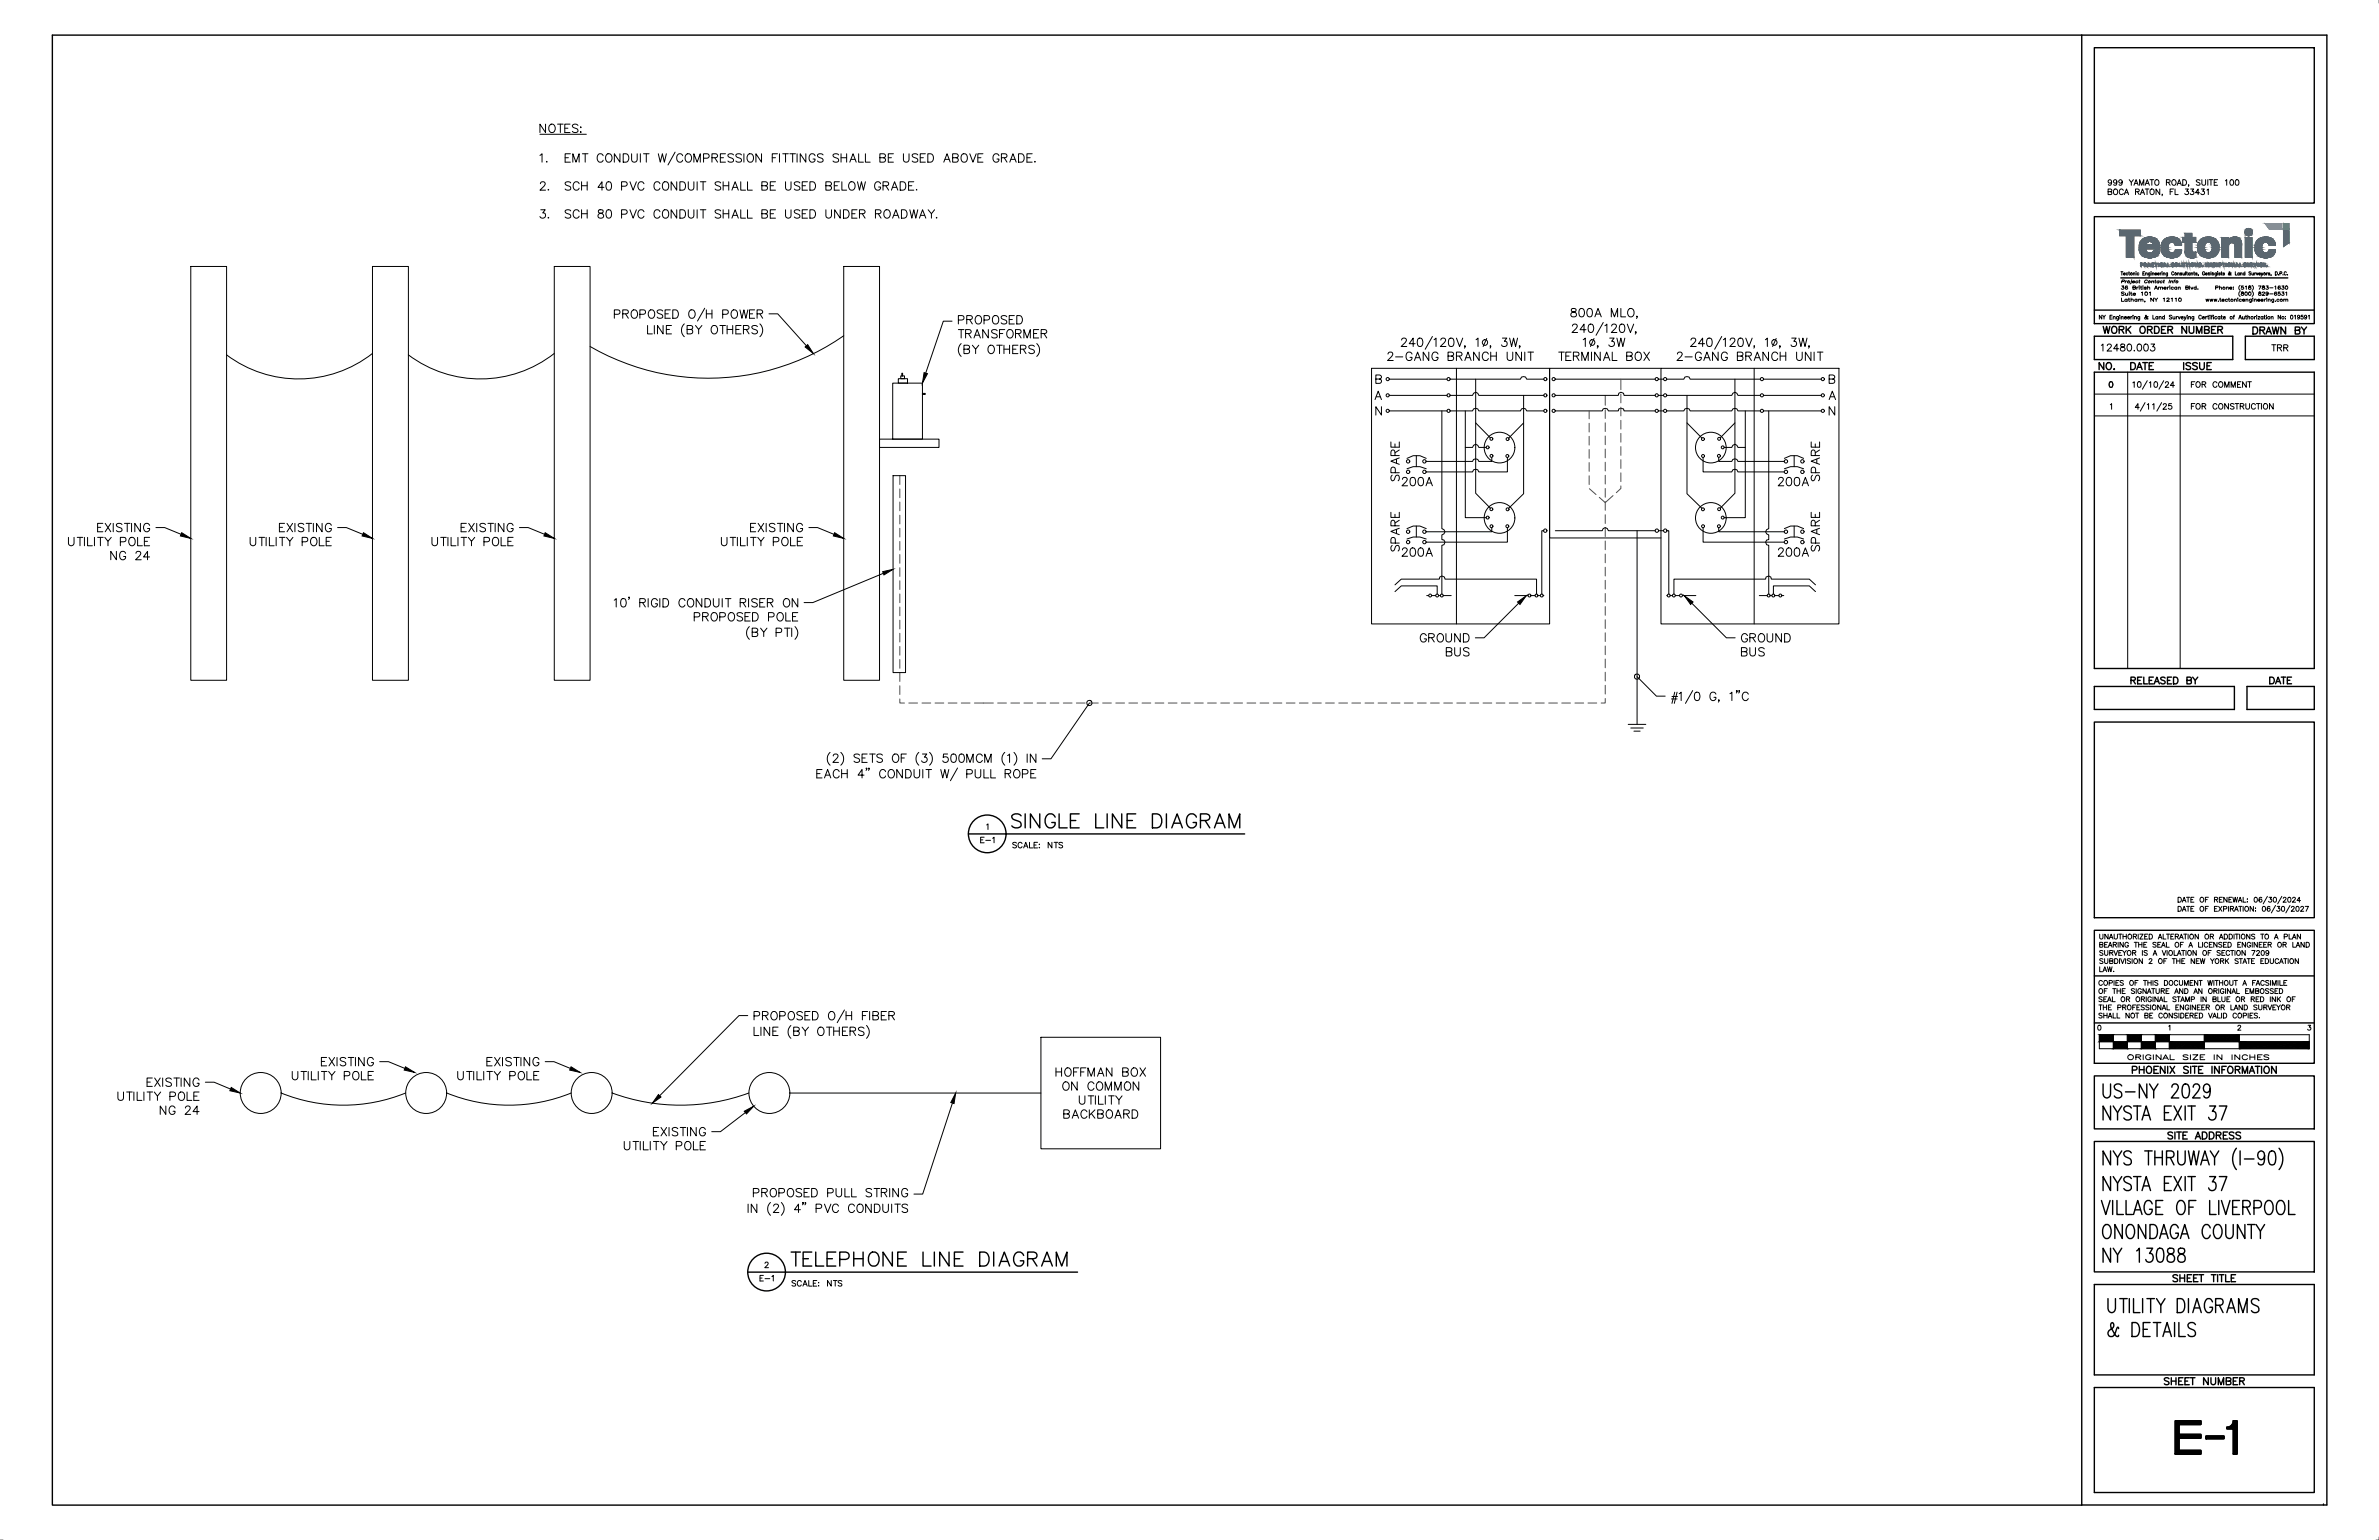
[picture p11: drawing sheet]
<svg xmlns="http://www.w3.org/2000/svg" width="864mm" height="559mm" viewBox="0 0 864 559" stroke-linecap="round" stroke-linejoin="round" font-family="sans-serif">
<g fill="none" stroke="#000" stroke-width=".36">
<path d="M196 56.4l.8-.6v3M196 48.7h16.9M198 45v3.1l-2-3.1v3.1M198.5 58.5l-.2 .2h.3M199.5 45.5l.3-.3a1.45 1.45 0 0 1 1.7 .7 1.45 1.45 0 0 1-.2 1.8 1.13 1.13 0 0 1-1.3 .4 1.13 1.13 0 0 1-.8-1.2zM202.4 45h2M203.4 45v3.1M205 46.5h1.2M205.1 57.2h1.2M206.9 45h-1.9v3.1h1.9M207.1 55.8h-2v3h2M207.9 58.8v-3l1.2 3 1.1-3v3"/>
<path d="M209.8 45.5a1.13 1.13 0 0 0-1.1-.5 1.13 1.13 0 0 0-.9 .8l.3 .4 1.4 .6a.72 .72 0 0 1 0 1.2 1.44 1.44 0 0 1-1.7-.3M210.8 46.1v.3zM210.8 47.8v.3zM211.4 55.8h2M212.4 55.8v3M218.9 56.5a1.11 1.11 0 0 0-1.2-.7 1.11 1.11 0 0 0-.9 1.1v.8a1.11 1.11 0 0 0 .9 1.2 1.11 1.11 0 0 0 1.2-.8M220.4 55.9a1.45 1.45 0 0 1 1.8 1.4 1.45 1.45 0 0 1-1.8 1.4l-.6-1 .2-1.2zM225 55.8v3l-2-3v3M226.2 55.8h1a1.62 1.62 0 0 1 1.1 1.5 1.62 1.62 0 0 1-1.1 1.5h-1zM229.3 55.8v2.2a1.02 1.02 0 0 0 1 .9 1.02 1.02 0 0 0 1-.9v-2.2M232.5 55.8v3M233.6 55.8h2"/>
<path d="M234.6 55.8v3M239 55.8l.7 3 .8-3 .7 3 .7-3M245.1 55.2l-2.6 4.7M247.8 56.5a1.11 1.11 0 0 0-1.2-.7 1.11 1.11 0 0 0-.9 1.1v.8a1.11 1.11 0 0 0 .9 1.1 1.11 1.11 0 0 0 1.2-.7M249 56.2a1.13 1.13 0 0 1 1.3-.4 1.13 1.13 0 0 1 .7 1.1v.8a1.16 1.16 0 0 1-1.1 1.2 1.16 1.16 0 0 1-1.2-1.2zM251.9 58.8v-3l1.2 3 1.1-3v3M255.4 57.4h1.3a.81 .81 0 0 0 .8-.8 .81 .81 0 0 0-.8-.8h-1.3v3M258.4 57.2l1.8-.1 .3-.7-.7-.6h-1.4v3M259.5 57.2l1 1.6M261.5 57.2h1.1M263.4 55.8h-1.9v3h1.9M266.3 56.2a1.15 1.15 0 0 0-2.1 .3l.3 .4 1.5 .6 .3 .9a1.36 1.36 0 0 1-2.1 0"/>
<path d="M269.2 56.2a1.17 1.17 0 0 0-2.1 .3l.3 .4 1.5 .6a.78 .78 0 0 1 0 1.2 1.53 1.53 0 0 1-1.8-.3M270 55.8v3M271.5 56.2a1.13 1.13 0 0 1 1.3-.4 1.13 1.13 0 0 1 .7 1.1v.8a1.16 1.16 0 0 1-1.1 1.2 1.16 1.16 0 0 1-1.2-1.2zM276.4 55.8v3l-2-3v3M280.3 57.2h1.2M282.2 55.8h-1.9v3M283 55.8v3M284.1 55.8h2.1M285.2 55.8v3M286.7 55.8h2.1M287.7 55.8v3M289.3 55.8v3"/>
<path d="M292.5 55.8v3l-2-3v3M295.9 56.5a1.11 1.11 0 0 0-1.3-.7 1.11 1.11 0 0 0-.9 1.1v.8a1.08 1.08 0 0 0 1.1 1.2 1.08 1.08 0 0 0 1.1-1.2h-.8M298.8 56.2a1.15 1.15 0 0 0-2 .3l.5 .6 1.2 .4 .3 .9a1.36 1.36 0 0 1-2 0M304.4 56.2a1.17 1.17 0 0 0-2 .3l.3 .4 1.5 .6a.78 .78 0 0 1 0 1.2 1.53 1.53 0 0 1-1.8-.3M305.3 57.2h2M305.3 55.8v3M307.3 55.8v3M308.5 58.8l1.2-3 1.1 3M308.9 57.8h1.5M311.7 55.8v3h1.7M314.2 55.8v3h1.7M319.4 57.2l1.7-.1 .3-.4-.3-.8-1.7-.1v3h1.3a.8 .8 0 0 0 .7-.4 .8 .8 0 0 0-.1-.9l-.6-.3"/>
<path d="M322.5 57.2h1.1M324.3 55.8h-1.8v3h1.8M328 55.8v2.2a1.02 1.02 0 0 0 1 .9 1.02 1.02 0 0 0 1-.9v-2.2M333.2 56.2a1.15 1.15 0 0 0-2.1 .3l.3 .4 1.5 .6 .3 .9a1.36 1.36 0 0 1-2.1 0M334.1 57.2h1.1M335.9 55.8h-1.8v3h1.8M336.8 55.8h1a1.62 1.62 0 0 1 1.1 1.5 1.62 1.62 0 0 1-1.1 1.5h-1zM342.6 58.8l1.2-3 1.1 3M343 57.8h1.5M345.8 57.2l1.8-.1 .3-.4-.3-.8-1.8-.1v3h1.3a.8 .8 0 0 0 .7-.4 .8 .8 0 0 0-.1-.9l-.6-.3M349.1 56.2a1.13 1.13 0 0 1 1.3-.4 1.13 1.13 0 0 1 .8 1.1v.8a1.14 1.14 0 0 1-1.2 1.2 1.14 1.14 0 0 1-1.1-1.2zM352 55.8l1.2 3 1.2-3"/>
<path d="M355 57.2h1.1M356.8 55.8h-1.8v3h1.8M362.6 56.5a1.11 1.11 0 0 0-1.2-.7 1.11 1.11 0 0 0-.9 1.1v.8a1.08 1.08 0 0 0 1 1.2 1.08 1.08 0 0 0 1.1-1.2h-.7M363.5 57.2l1.8-.1 .2-.7-.7-.6h-1.3v3M364.5 57.2l1 1.6M366.6 58.8l1.1-3 1.2 3M367 57.8h1.4M369.7 55.8h1.1a1.62 1.62 0 0 1 1 1.5 1.62 1.62 0 0 1-1 1.5h-1.1zM372.8 57.2h1.2M374.7 55.8h-1.9v3h1.9M375.7 58.5l-.2 .2h.3M196.2 66.7l.3-.6 .8-.1 .5 .3 .1 .5-1.9 2.2h2"/>
<path d="M196.3 76.1h1.6l-.9 1.2a1.03 1.03 0 0 1 .8 1.6 1.03 1.03 0 0 1-1.8-.3M199.1 68.7v.3l.1-.1M199.1 78.9v.3l.1-.2M207.2 66.4a1.17 1.17 0 0 0-2.1 .3l.3 .4 1.5 .6a.78 .78 0 0 1 0 1.2 1.53 1.53 0 0 1-1.8-.3M207.2 76.5a1.17 1.17 0 0 0-2.1 .3l.3 .5 1.5 .6 .3 .8a1.36 1.36 0 0 1-2.1 0M210.2 66.7a1.11 1.11 0 0 0-1.2-.7 1.11 1.11 0 0 0-.9 1.1v.8a1.11 1.11 0 0 0 .9 1.1 1.11 1.11 0 0 0 1.2-.7M210.2 76.8a1.11 1.11 0 0 0-1.2-.7 1.11 1.11 0 0 0-.9 1.2 1.4 1.4 0 0 0 1.4 1.9l.7-.8M211.1 66v3M211.1 76.1v3.1M211.1 67.4h2M211.1 77.6h2M213.1 66v3"/>
<path d="M213.1 76.1v3.1M217.3 76.2a.63 .63 0 0 0 .3 1.1 1.1 1.1 0 0 1 1.3 .4 1.1 1.1 0 0 1-.1 1.3l-1 .2-.6-.3a1.14 1.14 0 0 1 .1-1.3 1.14 1.14 0 0 1 1.2-.3 .63 .63 0 0 0 .3-1.1zM219.2 68h-2.1l1.4-2v3M220.4 66.1a1.03 1.03 0 0 1 1.5 .4l.1 .8a1.29 1.29 0 0 1-1.1 1.7 1.66 1.66 0 0 1-.8-2.5zM220.4 76.2a1.03 1.03 0 0 1 1.5 .5 1.54 1.54 0 0 1-1 2.5 1.96 1.96 0 0 1-.5-3zM225.6 67.6h1.3a.81 .81 0 0 0 .8-.8 .81 .81 0 0 0-.8-.8h-1.3v3M225.6 77.7h1.3a.81 .81 0 0 0 .8-.8 .81 .81 0 0 0-.8-.8h-1.3v3.1M228.7 66l1.1 3 1.2-3M228.7 76.1l1.1 3.1 1.2-3.1M233.8 66.7a1.14 1.14 0 0 0-1.3-.8 1.14 1.14 0 0 0-.9 1.2v.8a1.14 1.14 0 0 0 .9 1.1 1.14 1.14 0 0 0 1.3-.7M233.8 76.8a1.14 1.14 0 0 0-1.3-.7 1.14 1.14 0 0 0-.9 1.2v.7a1.14 1.14 0 0 0 .9 1.2 1.14 1.14 0 0 0 1.3-.8M239.6 66.7a1.11 1.11 0 0 0-1.3-.8 1.11 1.11 0 0 0-.9 1.2v.8a1.11 1.11 0 0 0 .9 1.1 1.11 1.11 0 0 0 1.3-.7"/>
<path d="M239.6 76.8a1.11 1.11 0 0 0-1.3-.7 1.11 1.11 0 0 0-.9 1.2v.7a1.11 1.11 0 0 0 .9 1.2 1.11 1.11 0 0 0 1.3-.8M240.7 66.4a1.13 1.13 0 0 1 1.3-.4 1.13 1.13 0 0 1 .7 1.1v.8a1.14 1.14 0 0 1-1.1 1.1 1.14 1.14 0 0 1-1.1-1.1zM240.7 76.5a1.13 1.13 0 0 1 1.3-.4 1.13 1.13 0 0 1 .7 1.2v.7a1.14 1.14 0 0 1-1.1 1.2 1.14 1.14 0 0 1-1.1-1.2zM245.7 66v3l-2.1-3v3M245.7 76.1v3.1l-2.1-3.1v3.1M246.8 66h1a1.62 1.62 0 0 1 1.1 1.5 1.62 1.62 0 0 1-1.1 1.5h-1zM246.8 76.1h1a1.62 1.62 0 0 1 1.1 1.5 1.62 1.62 0 0 1-1.1 1.6h-1zM249.9 66v2.1a1.02 1.02 0 0 0 1 .9 1.02 1.02 0 0 0 1-.9v-2.1M249.9 76.1v2.2a1.02 1.02 0 0 0 1 .9 1.02 1.02 0 0 0 1-.9v-2.2M253.1 66v3M253.1 76.1v3.1M254.2 66h2"/>
<path d="M254.2 76.1h2M255.2 66v3M255.2 76.1v3.1M261.6 66.4a1.15 1.15 0 0 0-2 .3l.3 .4 1.4 .6 .3 .9a1.36 1.36 0 0 1-2 0M261.6 76.5a1.15 1.15 0 0 0-2 .3l.3 .5 1.4 .6 .3 .8a1.36 1.36 0 0 1-2 0M262.5 67.4h2M262.5 66v3M262.5 76.1v3.1M262.5 77.6h2M264.5 66v3M264.5 76.1v3.1M265.7 69l1.2-3 1.1 3"/>
<path d="M265.7 79.2l1.2-3.1 1.1 3.1M266.1 68h1.5M266.1 78.1h1.5M268.9 66v3h1.7M268.9 76.1v3.1h1.7M271.4 66v3h1.7M271.4 76.1v3.1h1.7M276.6 67.4l1.7-.1 .3-.5-.1-.5-.6-.3h-1.3v3h1.3a.81 .81 0 0 0 .7-.8 .81 .81 0 0 0-.7-.8M276.6 77.6l1.7-.2 .3-.4-.1-.6-.6-.3h-1.3v3.1h1.3l.6-.3v-1l-.6-.3M279.6 67.4h1.2M279.6 77.6h1.2M281.5 66h-1.9v3h1.9"/>
<path d="M281.5 76.1h-1.9v3.1h1.9M285.2 66v2.1a1 1 0 0 0 1 .9 1 1 0 0 0 .9-.9v-2.1M285.2 76.1v2.2a1 1 0 0 0 1 .9 1 1 0 0 0 .9-.9v-2.2M290.4 66.4a1.15 1.15 0 0 0-2.1 .3l.3 .4 1.5 .6 .3 .9a1.36 1.36 0 0 1-2.1 0M290.4 76.5a1.15 1.15 0 0 0-2.1 .3l.3 .5 1.5 .6 .3 .8a1.36 1.36 0 0 1-2.1 0M291.2 67.4h1.2M291.2 77.6h1.2M293.1 66h-1.9v3h1.9M293.1 76.1h-1.9v3.1h1.9M294 66h1a1.62 1.62 0 0 1 1.1 1.5 1.62 1.62 0 0 1-1.1 1.5h-1zM294 76.1h1a1.62 1.62 0 0 1 1.1 1.5 1.62 1.62 0 0 1-1.1 1.6h-1zM299.8 67.4l1.7-.1 .3-.5-.3-.7-1.7-.1v3h1.3a.81 .81 0 0 0 .8-.8 .81 .81 0 0 0-.8-.8"/>
<path d="M299.8 76.1v2.2a1.02 1.02 0 0 0 1 .9 1.02 1.02 0 0 0 1-.9v-2.2M302.9 67.4h1.1M304.7 66h-1.8v3h1.8M305 76.1v3.1l-2-3.1v3.1M305.6 66v3h1.7M306.2 76.1h1a1.62 1.62 0 0 1 1.1 1.5 1.62 1.62 0 0 1-1.1 1.6h-1zM308.4 66.4a1.13 1.13 0 0 1 1.2-.4 1.13 1.13 0 0 1 .8 1.1v.8a1.16 1.16 0 0 1-1.2 1.1 1.16 1.16 0 0 1-1.1-1.1zM309.2 77.6h1.2M311.1 76.1h-1.9v3.1h1.9M311.3 66l.7 3 .7-3 .7 3 .8-3M312 77.6l1.7-.2 .3-.7-.7-.6h-1.3v3.1M313 77.6l1 1.6"/>
<path d="M317.8 77.6l1.7-.2 .3-.7-.7-.6h-1.3v3.1M318.8 77.6l1 1.6M319.7 66.7a1.11 1.11 0 0 0-1.3-.7 1.11 1.11 0 0 0-.9 1.1v.8a1.08 1.08 0 0 0 1.1 1.1 1.08 1.08 0 0 0 1.1-1.1h-.8M320.5 67.4l1.8-.1 .3-.5-.1-.5-.6-.3h-1.4v3M321.1 76.5a1.13 1.13 0 0 1 1.3-.3 1.13 1.13 0 0 1 .8 1.1v.7a1.16 1.16 0 0 1-1.2 1.2 1.16 1.16 0 0 1-1.2-1.2zM321.6 67.4l1 1.6M323.6 69l1.1-3 1.2 3M324 79.2l1.2-3.1 1.1 3.1M324 68h1.5M324.5 78.1h1.4M326.8 66h1a1.62 1.62 0 0 1 1 1.5 1.62 1.62 0 0 1-1 1.5h-1zM327.2 76.1h1.1a1.62 1.62 0 0 1 1 1.5 1.62 1.62 0 0 1-1 1.6h-1.1z"/>
<path d="M329.8 67.4h1.2M330.3 76.1l.7 3.1 .7-3.1 .7 3.1 .8-3.1M331.7 66h-1.9v3h1.9M332.7 68.7l-.1 .2h.3M333.8 79.2l1.1-3.1 1.2 3.1M334.2 78.1h1.5M336.9 76.1l1.2 1.5 1.2-1.5M338.1 77.6v1.6M340 78.9v.3l.1-.2M765.3 69.6l1.1-.1 .1-.7-1.2-.2v2l1.2-.2 .1-.5-.5-.3M766.5 65.9a.63 .63 0 0 1-.8 .6 .63 .63 0 0 1-.3-1 .63 .63 0 0 1 1 0l.1 .4a.98 .98 0 0 1-.8 1.3l-.4-.2M767.4 68.9a.97 .97 0 0 1 1.4 .2 .97 .97 0 0 1-.4 1.4 .97 .97 0 0 1-1.2-.4 .97 .97 0 0 1 .2-1.2z"/>
<path d="M768.4 65.9a.62 .62 0 0 1-.8 .5 .62 .62 0 0 1-.2-1 .62 .62 0 0 1 1 .1v.4a.94 .94 0 0 1-.7 1.3l-.4-.2M770.4 65.9a.64 .64 0 0 1-.9 .5 .64 .64 0 0 1-.2-1 .64 .64 0 0 1 1 .1l.1 .4a.94 .94 0 0 1-.8 1.3l-.4-.2M770.8 69.1a.74 .74 0 0 0-.9-.5 .74 .74 0 0 0-.6 .8 .84 .84 0 0 0 .3 1.1 .84 .84 0 0 0 1.1-.1l.1-.3M771.1 70.6l.8-2 .8 2M771.4 69.9h1M772.9 65.2l.8 1v1M774.4 65.2l-.7 1M774.7 67.2l.7-2 .8 2M775 66.5h.9M775.2 69.6l1.2-.1 .1-.7-1.3-.2v2M775.9 69.6l.7 1M776.7 67.2v-2l.8 2 .7-2v2"/>
<path d="M777 70.6l.7-2 .8 2M777.2 69.9h1M778.7 67.2l.8-2 .7 2M778.7 68.6h1.4M779 66.5h.9M779.4 68.6v2M780.5 65.2h1.3M780.6 68.9a.97 .97 0 0 1 1.5 .2 .97 .97 0 0 1-.5 1.4 .97 .97 0 0 1-1.2-.4 .97 .97 0 0 1 .2-1.2zM781.1 65.2v2M782.4 65.5a.97 .97 0 0 1 1.4 .3 .97 .97 0 0 1-.5 1.3 .97 .97 0 0 1-1.1-.4 .97 .97 0 0 1 .2-1.2zM784 68.6v2l-1.3-2v2M785 70.5l-.2 .5"/>
<path d="M786.4 66.2l1.2-.1 .1-.7-1.3-.2v2M787.1 66.2l.7 1M787.8 69.6h.8M788.6 65.5a.89 .89 0 0 1 1.4 .7 .89 .89 0 0 1-1.4 .8l-.2-.5zM789.1 68.6h-1.3v2M789.6 68.6v2h1.1M790.3 67.2l.8-2 .7 2M790.6 66.5h1M792.4 65.2h.6a1.09 1.09 0 0 1 .7 1 1.09 1.09 0 0 1-.7 1h-.6zM793.3 68.6h1.1l-.6 .8a.68 .68 0 0 1 .7 .6 .68 .68 0 0 1-.6 .7 .68 .68 0 0 1-.8-.5M794.6 67.1l-.2 .5M795.2 68.6h1.1l-.6 .8a.68 .68 0 0 1 .7 .6 .68 .68 0 0 1-.6 .7 .68 .68 0 0 1-.7-.5"/>
<path d="M798.4 69.9h-1.4l.9-1.3v2M798.6 65.5l-.4-.3-.9 .3 .2 .5 1.1 .7v.3l-.4 .2-.9-.2M799.1 68.6h1.1l-.6 .8a.68 .68 0 0 1 .7 .6 .68 .68 0 0 1-.6 .7 .68 .68 0 0 1-.8-.5M799.3 65.2v1.5l.6 .5 .7-.2 .1-1.8M801.2 69l.4-.4v2M801.5 65.2v2M801.9 65.2h1.4M802.6 65.2v2M803.8 66.2h.7M805 65.2h-1.2v2h1.2M807.8 65.6l.5-.4v2M809.8 65.3a.61 .61 0 0 1 .9 .3l-.1 1.5a1.01 1.01 0 0 1-1.2-.5 1.01 1.01 0 0 1 .4-1.3z"/>
<path d="M811.7 65.3a.98 .98 0 0 1 1.2 .7 .98 .98 0 0 1-.7 1.2h-.2a1.25 1.25 0 0 1-.3-1.9zM69.3 96.7h13v150.1h-13zM135.2 96.7h13.1v150.1h-13.1zM201.2 96.7h13v150.1h-13zM306.3 96.7h13v150.1h-13zM769.9 98.6h.7M770.3 98.6v1.2M770.8 99.4l.7-.2a.33 .33 0 0 0-.4-.2 .33 .33 0 0 0-.3 .4l.3 .4 .4-.1M772.4 99.2l-.1-.1a.4 .4 0 0 0-.5 .3 .4 .4 0 0 0 .4 .4l.2-.1M772.7 99h.3M772.8 98.6v1l.3 .2M774.4 99.2l.6-.1v.7"/>
<path d="M774.4 99v.8M775.4 98.6h.1M775.4 99.1v.7M776.4 99.2l-.1-.1a.37 .37 0 0 0-.5 .4 .37 .37 0 0 0 .6 .2M777.9 99.2h.4M778.6 98.6h-.7v1.2h.7M778.9 99.2l.5-.1 .1 .7M778.9 99v.8M780.5 99l-.1 1.1-.4 .1M780.5 99.2l-.1-.1a.37 .37 0 0 0-.5 .1 .37 .37 0 0 0 .1 .5 .37 .37 0 0 0 .5 0M780.8 98.6h.1M780.9 99.1v.7"/>
<path d="M781.3 99.2l.5-.1 .1 .7M781.3 99v.8M782.2 99.4l.7-.2a.33 .33 0 0 0-.4-.2 .33 .33 0 0 0-.3 .4l.3 .4 .4-.1M783.2 99.4h.6l-.1-.3a.36 .36 0 0 0-.5 .3 .36 .36 0 0 0 .6 .3M784.2 99v.8M784.6 99l-.4 .4M784.8 98.6h.1M784.9 99.1v.7M785.3 99.2l.5-.1 .1 .7M785.3 99v.8M786.8 99v1.1l-.4 .1M786.8 99.2v-.1a.4 .4 0 0 0-.6 .3 .4 .4 0 0 0 .4 .4l.2-.1"/>
<path d="M789.1 98.9a.41 .41 0 0 0-.4-.3 .41 .41 0 0 0-.4 .5v.3a.41 .41 0 0 0 .4 .4 .41 .41 0 0 0 .4-.3M790.5 99.2l.5-.1 .1 .7M790.5 99v.8M792 99.2l-.5-.1 .5 .6h-.6M792.4 99l.1 .8 .4-.2M792.9 99v.8M793.4 98.6v1.2M793.7 99h.3M793.8 98.6v1l.3 .2M795 99.2l-.1-.1a.37 .37 0 0 0-.5 .4 .37 .37 0 0 0 .6 .2M795 99v.8M795.4 99.2l.6-.1v.7"/>
<path d="M795.4 99v.8M796.3 99h.4M796.5 98.6v1l.2 .2M797.6 99.2l-.5-.1 .5 .6h-.6M798 99.7l-.1 .3M800.3 98.9a.41 .41 0 0 0-.5-.3 .41 .41 0 0 0-.3 .5v.3a.41 .41 0 0 0 .4 .4 .41 .41 0 0 0 .4-.4h-.2M800.6 99.4l.6-.2a.33 .33 0 0 0-.4-.2 .33 .33 0 0 0-.2 .4l.3 .4 .3-.1M802.6 98.6v1.2M804.6 99l-.1 1.1-.4 .1M804.6 99.2l-.1-.1a.36 .36 0 0 0-.5 .3 .36 .36 0 0 0 .6 .3M805 98.6h.1M805 99.1v.7"/>
<path d="M806 99.2l-.6-.1 .6 .6h-.6M806.2 99h.4M806.4 98.6v1l.3 .2M807.5 99.2l-.5-.1 .5 .6h-.6M810 99.1l-.2-.1a.64 .64 0 0 1-.9 .7v-.3l.6-.4-.2-.4v.6l.5 .6 .2-.1M811.4 98.6v1.2h.7M812.9 99.2l-.1-.1a.36 .36 0 0 0-.5 .3 .36 .36 0 0 0 .6 .3M812.9 99v.8M813.3 99.2l.6-.1v.7M813.3 99v.8M814.9 99.2l-.1-.1a.37 .37 0 0 0-.5 .4 .37 .37 0 0 0 .6 .2M814.9 98.6v1.2"/>
<path d="M817.1 98.8h-.7l.7 .6-.3 .4-.4-.1M817.5 99l.1 .8 .4-.2M818 99v.8M818.5 99v.8M818.9 99l-.4 .4M819.1 99l.3 .8 .3-.8M820 99.4h.5v-.3a.36 .36 0 0 0-.5 .3 .36 .36 0 0 0 .5 .3M820.8 99l.3 .8 .4-.8M821.1 99.8l-.3 .4M822.8 99v.8M823.2 99l-.4 .4M824 99.2l-.5-.1 .5 .6h-.6"/>
<path d="M824.4 99.7v.3M826 98.6a.63 .63 0 0 1 .7 .6 .63 .63 0 0 1-.7 .6zM827.1 99.7h.1M827.6 99.2h.7v-.6h-.7v1.2M828.8 99.7h.1M829.9 98.9a.39 .39 0 0 0-.4-.3 .39 .39 0 0 0-.3 .5v.3a.39 .39 0 0 0 .3 .4 .39 .39 0 0 0 .4-.3M830.4 99.7h.1M223 114h1.3l.7-.5a.78 .78 0 0 0-.7-1.1h-1.3v3.1M226.1 113.9l1.7-.2 .3-.4-.1-.6-.6-.3h-1.3v3.1M227.1 113.9l1 1.6M229.7 112.6a1.52 1.52 0 0 1 1.8 1 1.52 1.52 0 0 1-1 1.9 1.59 1.59 0 0 1-1.5-1.2 1.59 1.59 0 0 1 .7-1.7zM232.3 114l1.8-.1 .2-.4-.2-.9-1.8-.2v3.1"/>
<path d="M235.1 118.1v3.1h1.7M235.6 112.9a1.13 1.13 0 0 1 1.3-.4 1.13 1.13 0 0 1 .8 1.1v.7a1.16 1.16 0 0 1-1.2 1.2 1.16 1.16 0 0 1-1.2-1.2zM237.5 118.1v3.1M240.6 112.9a1.15 1.15 0 0 0-2.1 .3l.3 .4 1.5 .6 .3 .9a1.36 1.36 0 0 1-2.1 0M240.7 118.1v3.1l-2-3.1v3.1M241.4 113.9h1.2M241.9 119.5h1.1M243.3 112.4h-1.9v3.1h1.9M243.8 118.1h-1.9v3.1h1.9M244.2 112.4h1a1.62 1.62 0 0 1 1.1 1.6 1.62 1.62 0 0 1-1.1 1.5h-1zM248.4 117.5a3.1 3.1 0 0 0 0 4.7M249.4 119.5l1.8-.1 .3-.4-.3-.8-1.8-.1v3.1h1.3l.8-.6a.78 .78 0 0 0-.8-1.1"/>
<path d="M250.6 112.6a1.45 1.45 0 0 1 1.8 1.4 1.45 1.45 0 0 1-1.8 1.4l-.6-1.1 .1-1.1zM252.5 118.1l1.1 1.4 1.2-1.4M253.6 119.5v1.7M255.8 111.8l-2.6 4.7M256.4 113.9h2M256.4 112.4v3.1M258.4 112.4v3.1M258.7 118.2a1.48 1.48 0 0 1 1.8 1.3 1.48 1.48 0 0 1-1.5 1.7 1.83 1.83 0 0 1-.3-3zM261.3 118.1h2.1M262.3 114h1.4l.7-.5a.78 .78 0 0 0-.7-1.1h-1.4v3.1M262.3 118.1v3.1M263.9 119.5h2.1"/>
<path d="M263.9 118.1v3.1M266 112.6a1.52 1.52 0 0 1 1.8 1 1.52 1.52 0 0 1-1 1.9 1.6 1.6 0 0 1-1.4-1.2 1.6 1.6 0 0 1 .6-1.7zM266 118.1v3.1M267.1 119.5h1.2M268.6 112.4l.7 3.1 .7-3.1 .8 3.1 .7-3.1M269 118.1h-1.9v3.1h1.9M269.9 119.5l1.8-.1 .2-.4-.1-.6-.6-.3h-1.3v3.1M270.9 119.5l1 1.7M272.1 113.9h1.1M273.9 112.4h-1.8v3.1h1.8M274.8 113.9l1.8-.2 .3-.7-.8-.6h-1.3v3.1M275 118.5a1.17 1.17 0 0 0-2.1 .3l.3 .5 1.6 .7 .2 .7a1.28 1.28 0 0 1-2.1 0"/>
<path d="M275.8 117.5a3.1 3.1 0 0 1 0 4.7M275.8 113.9l1.1 1.6M279.1 113.9h3.2l10.4 11.6M345.6 116.5h-3.2l-6.4 18.9M347.9 116.1h1.3l.7-.6a.78 .78 0 0 0-.7-1h-1.3v3.1M347.9 119.6h2M348.9 119.6v3M350.9 116l1.8-.2 .3-.4-.2-.6-.5-.3h-1.4v3.1M352 116l1 1.6M354.3 114.9a1.13 1.13 0 0 1 1.3-.3 1.13 1.13 0 0 1 .7 1.1v.7a1.16 1.16 0 0 1-1.1 1.2 1.16 1.16 0 0 1-1.2-1.2zM357.2 116.1h1.3l.7-.6a.83 .83 0 0 0-.7-1h-1.3v3.1M358.8 119.6v3l-2.1-3v3"/>
<path d="M360.5 114.9a1.13 1.13 0 0 1 1.3-.4 1.13 1.13 0 0 1 .7 1.2v.7a1.14 1.14 0 0 1-1.1 1.2 1.14 1.14 0 0 1-1.1-1.2zM364.7 119.6h-1.9v3M365.5 114.9a1.15 1.15 0 0 0-2.1 .3l.3 .5 1.5 .5 .3 .9a1.36 1.36 0 0 1-2.1 0M366.4 116h1.1M368.2 114.5h-1.8v3.1h1.8M369.1 114.5h1a1.62 1.62 0 0 1 1.1 1.5 1.62 1.62 0 0 1-1.1 1.6h-1zM377.1 119.6h-1.9v3h1.9M570.5 112.1a.64 .64 0 0 0 .3 1 1.07 1.07 0 0 1 1.3 .4 1.07 1.07 0 0 1-.1 1.4l-1.1 .1a.87 .87 0 0 1-.7-1 .87 .87 0 0 1 .9-.8l.6-.1a.6 .6 0 0 0 .3-1zM570.8 118.3l.6-.7 .9 .1 .3 .5-.5 1-1.4 1.5h2M573.6 112.1a.94 .94 0 0 1 1.4 .4 1.44 1.44 0 0 1 .1 1.7 1.44 1.44 0 0 1-1.5 .7l-.3-.5a2.57 2.57 0 0 1 .3-2.3zM575.7 119.6h-2.1l1.4-2v3.1M576.5 112.1a.94 .94 0 0 1 1.4 .4l.2 .7a1.29 1.29 0 0 1-1.2 1.8 1.88 1.88 0 0 1-.4-2.9z"/>
<path d="M576.9 117.7a1 1 0 0 1 1.5 .5 1.41 1.41 0 0 1 .1 1.7 1.41 1.41 0 0 1-1.6 .6 2.39 2.39 0 0 1 0-2.8zM579 115l1.1-3.1 1.2 3.1M579.4 114h1.4M582 117l-2.6 4.7M582.6 118.2l.7-.6v3.1M584.9 115v-3.1l1.2 3.1 1.1-3.1v3.1M585 118.3l.6-.7 .9 .1 .3 .5-.4 1-1.5 1.5h2.1M588.2 117.7a1.03 1.03 0 0 1 1.5 .5 1.54 1.54 0 0 1-1 2.5 1.96 1.96 0 0 1-.5-3zM588.4 111.9v3.1h1.7M590.7 117.6l1.2 3.1 1.1-3.1M591.1 112.4a1.27 1.27 0 0 1 1.7-.2 1.27 1.27 0 0 1 .4 1.6 1.16 1.16 0 0 1-1.2 1.2 1.16 1.16 0 0 1-1.2-1.2zM594.3 114.9h-.2h.2l-.2 .7"/>
<path d="M763 114.4v1.4l-.9-1.4v1.4M763.3 114.4l.5 .6v.8M764.3 114.4l-.5 .6M765.9 115h.5M766.7 114.4h-.8v1.4h.8M767.1 115.1l.7-.2v.9M767.1 114.9v.9M769 114.9l-.1 1.2-.5 .1M769 115a.43 .43 0 0 0-.6 0 .43 .43 0 0 0 0 .6 .43 .43 0 0 0 .6 0M769.5 114.4h.1M769.5 114.9v.9M770 115.1l.7-.2v.9"/>
<path d="M770 114.9v.9M770.1 108.2v1.1h.9M770.2 103.8h.7l-.3 .4 .3 .1a.48 .48 0 0 1-.2 .7 .48 .48 0 0 1-.7-.3M770.3 102.2l.7-.1 .2-.4-.8-.1-.3 1.1M771.1 106.1l-.9-.1-.1 .4 .8 .2 .2 .4h-1M771.2 115.2h.7a.44 .44 0 0 0-.7-.3 .44 .44 0 0 0 .2 .8l.5-.1M771.6 106.4l.1 .7 .7-.2M771.6 101.9l-.2 .8M772.1 101.9l-.6 .3M772.2 108.8a.45 .45 0 0 0-.7-.2 .45 .45 0 0 0 0 .7 .45 .45 0 0 0 .7-.1M772.2 108.5v.8M772.3 103.9l-.1-.1a.56 .56 0 0 0-.7 .2 .56 .56 0 0 0 .1 .7 .56 .56 0 0 0 .8-.1 .45 .45 0 0 0-.4-.4 .45 .45 0 0 0-.5 .4"/>
<path d="M772.3 115.2l.7-.1a.43 .43 0 0 0-.7-.1 .43 .43 0 0 0 .2 .7l.5-.1M772.4 106.4v.8M772.6 108.5h.5M772.8 108.2v.9l.4 .2M772.9 106h.1M773 106.4v.8M773.4 106.4h.5M773.5 114.9v.9M773.6 106v.9l.4 .3M773.6 108.8l.7-.2 .1 .7M773.6 108.2v1.1M773.8 101.6h.1"/>
<path d="M773.8 102l-.2 .8-.4 .2M774 114.9l-.5 .3M774.1 102.2h.8a.37 .37 0 0 0-.6-.1 .37 .37 0 0 0 .2 .6l.3-.2M774.3 104.4h.6l.3-.4-.9-.2v1.2l.8-.1 .1-.3-.3-.2M774.3 106.7h.9a.43 .43 0 0 0-.5-.4 .43 .43 0 0 0-.3 .7 .43 .43 0 0 0 .6 .1l.2-.1M774.3 114.4h.1M774.3 114.9v.9M774.8 115.1l.7-.2v.9M774.8 114.9v.9M775.7 104.2v.8M775.8 108.8a.45 .45 0 0 0-.7-.2 .45 .45 0 0 0 0 .7 .45 .45 0 0 0 .7-.1M775.8 108.5v.8"/>
<path d="M776.1 102.1a.38 .38 0 0 0-.7 0 .38 .38 0 0 0 .3 .6l.3-.2M776.2 104.2l-.5 .3M776.4 108.8l.7-.2 .1 .7M776.4 108.5v.8M776.4 101.9h.5M776.5 103.8h.1M776.6 104.2v.8M776.7 101.6l-.2 1 .2 .1M776.7 114.9v1.2l-.5 .1M776.7 115a.43 .43 0 0 0-.6 0 .43 .43 0 0 0 0 .6 .43 .43 0 0 0 .6 0M777 104.2h.5M777.2 108.8l.7-.2v.7"/>
<path d="M777.2 103.8v1.1l.3 .1M777.4 106.2l.3-.2v1.2M777.9 103.8h.1M777.9 104.2v.8M778.6 109.3l-.1 .3M779.1 104.4l-.6-.2 .6 .6h-.7M779.5 101.9a.51 .51 0 0 0-.9 0 .51 .51 0 0 0 .5 .7l.3-.2M779.6 104.4l.7-.2 .1 .8M779.6 103.8v1.2M779.8 115l-.1-.1a.83 .83 0 0 1-1.1 .8v-.5l.5-.3-.1-.5-.2 .2 .2 .5 .4 .6h.4M780.2 106.2l.4-.2v1.2M781.1 102.2l.7-.2-.2 .7"/>
<path d="M781.1 101.9l-.1 .8M781.5 114.4v1.4h.8M781.8 108.2v1.1l-1-1.1v1.1M782.1 105l.6-1.2 .5 1.2M782.1 108.2l.6 .6v.5M782.2 101.9h.5M782.3 104.6h.7M782.5 101.6l-.2 .8 .2 .3M783.3 108.2l-.6 .6M783.3 115a.43 .43 0 0 0-.6 0 .43 .43 0 0 0 0 .6 .43 .43 0 0 0 .6 0M783.3 114.9v.9M783.5 104.4l.7-.2 .1 .8"/>
<path d="M783.5 104.2v.8M783.8 102.1a.38 .38 0 0 0-.7 0 .38 .38 0 0 0 .3 .6l.2-.2M783.8 115.1l.6-.2 .1 .9M783.8 101.9l-.2 .8M783.8 114.9v.9M784.3 104.4l.7-.2v.8M784.9 102.1a.38 .38 0 0 0-.6 0 .38 .38 0 0 0 .3 .6l.3-.2M785.3 108.4l.4-.2v1.1M785.3 101.9h.4M785.5 104.5h.8a.41 .41 0 0 0-.5-.3 .41 .41 0 0 0-.2 .5 .41 .41 0 0 0 .6 .2l.1-.1M785.6 101.6l-.2 .8 .2 .3M785.7 115a.43 .43 0 0 0-.6 0 .43 .43 0 0 0 0 .6 .43 .43 0 0 0 .6 0"/>
<path d="M785.7 114.4v1.4M786.6 108.5a.44 .44 0 0 1 .4-.4 .44 .44 0 0 1 .4 .4l-.9 .8h1M786.8 104.2v.8M787.4 104.2l-.6 .3M787.6 103.8h.1M787.6 101.6l-.3 1.1M787.7 104.2v.8M788 102.2l.6-.2-.1 .7M788 101.9l-.2 .8M788.2 108.4l.3-.2v1.1M788.4 114.6h-.9v.3l.9 .5-.4 .4-.5-.2M788.8 114.9l.1 .8 .6-.2"/>
<path d="M789 104.4a.44 .44 0 0 0-.7-.1 .44 .44 0 0 0 0 .6 .44 .44 0 0 0 .7-.1M789.1 101.9h.5M789.5 114.9v.9M789.6 108.4l.4-.2v1.1M789.7 101.6h-.3l-.3 1.1M790 114.9v.9M790.2 104.4a.44 .44 0 0 0-.7-.1 .44 .44 0 0 0 0 .6 .44 .44 0 0 0 .7-.1M790.2 104.2v.8M790.5 114.9l-.5 .3M790.7 114.9l.4 .9 .4-.9M790.7 104.4l.7-.2 .1 .8M790.7 104.2v.8"/>
<path d="M791.8 115.2h.7v-.2a.43 .43 0 0 0-.6 0 .43 .43 0 0 0 0 .6 .43 .43 0 0 0 .6 0M792.9 114.9l.3 .9 .4-.9M793.2 115.8l-.4 .4M793.5 104.4l.8-.2v-.3l-.8-.1v1.2l.8-.1v-.5h-.3M793.9 114.4h.1M794 114.9v.9M794.5 115.1l.6-.2 .1 .9M794.5 114.9v.9M794.9 103.8v1.2M795.3 104.2l.4 .8 .4-.8M796.4 114.9l-.1 1.2-.5 .1M796.4 115a.43 .43 0 0 0-.7 0 .43 .43 0 0 0 0 .6 .43 .43 0 0 0 .7 0"/>
<path d="M797.2 104.4a.44 .44 0 0 0-.6-.1 .44 .44 0 0 0 0 .6 .44 .44 0 0 0 .6-.1M797.2 103.8v1.2M797.9 104.9h.1M799.1 114.7a.48 .48 0 0 0-.6-.3 .48 .48 0 0 0-.3 .5v.3a.48 .48 0 0 0 .3 .6 .48 .48 0 0 0 .6-.4M799.5 115.2h.7v-.2a.43 .43 0 0 0-.6 0 .43 .43 0 0 0 0 .6 .43 .43 0 0 0 .6 0M800.7 114.9v.9M800.8 108.5l.2 .8 .3-.8 .3 .8 .2-.8M801.2 114.9l-.5 .3M801.4 114.9h.4M801.6 114.4v1.3l.3 .1M802.2 108.5l.3 .8 .3-.8 .2 .8 .3-.8M802.2 114.4h.1"/>
<path d="M802.3 114.9v.9M802.6 114.9h.5M803.1 114.4h-.2v1.4M803.4 114.4h.1M803.5 114.9v.9M803.7 108.5l.3 .8 .2-.8 .3 .8 .3-.8M804.3 104.4h.8l.1-.4-.9-.2v1.2M804.7 115a.43 .43 0 0 0-.6 0 .43 .43 0 0 0 0 .6 .43 .43 0 0 0 .6 0M805.3 109.3h.1M805.7 104.4l.6-.2 .1 .8M805.7 103.8v1.2M805.7 108.5h.5"/>
<path d="M805.9 115a.43 .43 0 0 0-.7 0 .43 .43 0 0 0 0 .6 .43 .43 0 0 0 .7 0M805.9 114.9v.9M805.9 108.2v.9l.4 .2M806.2 114.9h.5M806.5 114.4v1.3l.2 .1M806.6 108.9h.8a.42 .42 0 0 0-.6-.3 .42 .42 0 0 0-.2 .6 .42 .42 0 0 0 .7 .1l.1-.1M807.1 115.2l.7-.1a.43 .43 0 0 0-.7-.1 .43 .43 0 0 0 .2 .7l.5-.1M808.2 104.4l.7-.2v.8M808.2 104.2v.8M808.6 108.7a.44 .44 0 0 0-.6-.1 .44 .44 0 0 0 0 .7 .44 .44 0 0 0 .6-.1M808.9 108.5h.5M809.1 108.2v.9l.4 .2"/>
<path d="M809.4 104.5h.8a.41 .41 0 0 0-.6-.3 .41 .41 0 0 0-.2 .6 .41 .41 0 0 0 .6 .1l.2-.1M810.7 104.2h.1M810.7 104.9h.1M810.7 114.9h.4M811.1 108.8l.7-.2v.7M811.1 108.5v.8M811.2 114.4l-.3 .2v1.2M812.3 108.2h.1M812.4 108.6v.7M812.7 115.8l.5-1.4 .5 1.4M812.9 115.3h.6M813.2 103.5a1.12 1.12 0 0 0 0 1.9"/>
<path d="M813.2 105.7a1.16 1.16 0 0 0 0 1.9M813.6 108.7a.44 .44 0 0 0-.6-.1 .44 .44 0 0 0 0 .7 .44 .44 0 0 0 .6-.1M813.7 106v.3l.8 .5a.47 .47 0 0 1-.5 .4 .47 .47 0 0 1-.4-.4l.8-.5v-.3zM814 108.9h.8a.42 .42 0 0 0-.5-.3 .42 .42 0 0 0-.2 .6 .42 .42 0 0 0 .6 .1l.1-.1M814 114.9l.1 .8 .3 .1 .3-.3M814.4 103.8h-.7l-.1 .5a.48 .48 0 0 1 .8 0 .48 .48 0 0 1-.1 .7 .48 .48 0 0 1-.7-.3M814.7 114.9v.9M815.1 104l.3-.2v1.2M815.1 114.9h.5M815.3 108.8l.7-.2v.7M815.3 114.4v1.3l.3 .1M815.3 108.5v.8"/>
<path d="M816 115.1l.6-.2 .1 .9M816 114.4v1.4M816.4 103.8l-.1 .3a.67 .67 0 0 1 .7 .8h-.7v-.5l.8-.3-.1-.3zM817.3 108.5l-.1 1.1-.5 .1M817.3 108.7a.44 .44 0 0 0-.7-.1 .44 .44 0 0 0 0 .7 .44 .44 0 0 0 .7-.1M817.5 103.5a1.12 1.12 0 0 1 0 1.9M817.5 105.7a1.16 1.16 0 0 1 0 1.9M817.8 108.2h.1M817.8 108.6v.7M818.3 108.8l.7-.2 .1 .7M818.3 108.5v.8M818.4 114.9v.9"/>
<path d="M818.9 114.9l-.5 .3M819.2 114.4h.1M819.2 114.9v.9M819.5 108.9h.8a.42 .42 0 0 0-.5-.3 .42 .42 0 0 0-.2 .6 .42 .42 0 0 0 .6 .1l.1-.1M819.7 114.9h.6l-.6 .9h.6M819.9 103.8h.9l-.7 1.2M820 106v.3l.8 .5a.47 .47 0 0 1-.5 .4 .47 .47 0 0 1-.4-.4l.8-.5v-.3zM820.7 108.9h.8a.42 .42 0 0 0-.5-.3 .42 .42 0 0 0-.2 .6 .42 .42 0 0 0 .6 .1l.1-.1M821.3 106.3l.2-.3 .6 .2-.9 1h.9M821.4 103.8l-.1 .3a.63 .63 0 0 1 .7 .8h-.7a.72 .72 0 0 1 .8-.8l-.1-.3zM821.5 115a.43 .43 0 0 0-.7 0 .43 .43 0 0 0 0 .6 .43 .43 0 0 0 .7 0M821.5 114.9v.9"/>
<path d="M821.9 114.9h.4M822 108.5v.8M822 114.4v1.1l.4 .3M822.5 108.5l-.5 .4M822.7 103.8h.7l-.4 .4 .3 .1a.47 .47 0 0 1-.1 .6 .47 .47 0 0 1-.7-.2M822.7 114.4h.1M822.7 114.9v.9M822.8 108.2h.1M822.9 108.6v.7M823.4 108.8l.7-.2v.7M823.4 106.3a.4 .4 0 0 1-.4 .5 .4 .4 0 0 1-.4-.4 .4 .4 0 0 1 .3-.4 .55 .55 0 0 1 .5 .7 .55 .55 0 0 1-.8 .3M823.4 108.5v.8"/>
<path d="M823.9 104.4h1.2M823.9 106.6h1.2M824.4 115.1l.7-.2 .1 .9M824.4 114.9v.9M825.4 108.5l-.1 1.1-.5 .1M825.4 108.7a.44 .44 0 0 0-.7-.1 .44 .44 0 0 0 0 .7 .44 .44 0 0 0 .7-.1M825.8 104l.3-.2v1.2M826 109.3h.1M826.4 106.1v-.1a.57 .57 0 0 0-.8 .5 .57 .57 0 0 0 .7 .6 .41 .41 0 0 0-.1-.7 .41 .41 0 0 0-.6 .4M827.3 108.7a.44 .44 0 0 0-.6-.1 .44 .44 0 0 0 0 .7 .44 .44 0 0 0 .6-.1M827.7 106h-.7v.5a.48 .48 0 0 1 .7 0 .48 .48 0 0 1-.1 .7 .48 .48 0 0 1-.7-.3M827.8 103.9l-.1-.1a.54 .54 0 0 0-.7 .2 .54 .54 0 0 0 .1 .7 .54 .54 0 0 0 .7-.1 .43 .43 0 0 0-.4-.4 .43 .43 0 0 0-.4 .4"/>
<path d="M827.9 114.4v1.4l-.9-1.4v1.4M828.4 103.8h.7l-.4 .4 .3 .1a.45 .45 0 0 1-.1 .6 .45 .45 0 0 1-.6-.2M828.4 106h.7l-.4 .4 .3 .1a.47 .47 0 0 1-.1 .7 .47 .47 0 0 1-.7-.3M829 108.8l.7-.2 .1 .7M829 108.5v.8M829.6 114.9h.1M829.6 115.7h.1M829.7 106.2l.4-.2v1.2M829.8 108.8l.6-.2 .1 .7M831.6 114.4a.64 .64 0 0 1 .8 .7 .64 .64 0 0 1-.8 .6zM832.9 114.6l.3-.2v1.4M834.8 114.9a.4 .4 0 0 1-.5 .3 .4 .4 0 0 1-.2-.6 .4 .4 0 0 1 .6 0l-.1 1.1-.5-.1"/>
<path d="M836 114.4h-.6l-.1 .6a.47 .47 0 0 1 .7 0 .47 .47 0 0 1-.1 .7 .47 .47 0 0 1-.7-.2M837.4 114.9a.43 .43 0 0 1-.6 .3 .43 .43 0 0 1-.2-.6 .43 .43 0 0 1 .7 0l-.2 1.1-.5-.1M838 114.6l.3-.2v1.4M135.2 128.2a43.5 43.5 0 0 1-53 .6M201.2 128.2a43.5 43.5 0 0 1-53 .6M306.3 121.8a86 86 0 0 1-92.1 3.9M324.1 139h10.8v20.3h-10.8zM326.1 137.4h3.3v1.6h-3.3zM327 136.4h1.3v1h-1.3zM327.4 135.4h.3v1h-.3zM348.9 124.7a3.1 3.1 0 0 0 0 4.6M349.9 126.7l1.8-.1 .3-.5-.3-.7-1.8-.1v3h1.3l.8-.6a.78 .78 0 0 0-.8-1"/>
<path d="M350.5 121l1.8-.1 .3-.7-.8-.6h-1.3v3M351.5 121l1.1 1.6M353 125.3l1.2 1.4 1.1-1.4M353.6 122.6l1.1-3 1.2 3M354 121.6h1.4M354.2 126.7v1.6M358.9 125.7a1.13 1.13 0 0 1 1.3-.4 1.13 1.13 0 0 1 .8 1.1v.7a1.17 1.17 0 0 1-1.2 1.2 1.17 1.17 0 0 1-1.2-1.2zM361.8 125.3h2.1M362 120a1.15 1.15 0 0 0-2 .3l.5 .6 1.2 .4 .3 .9a1.36 1.36 0 0 1-2 0M362.8 121h1.2M362.8 125.3v3M364.4 125.3v3"/>
<path d="M364.4 126.7h2.1M365.8 120a1.13 1.13 0 0 1 1.2-.4 1.13 1.13 0 0 1 .8 1.1v.8a1.16 1.16 0 0 1-1.2 1.2 1.16 1.16 0 0 1-1.1-1.2zM366.5 125.3v3M367.6 126.7h1.2M368.6 121l1.8-.1 .3-.4-.2-.6-.5-.3h-1.4v3M369.5 125.3h-1.9v3h1.9M369.7 121l1 1.6M370.4 126.7l1.8-.1 .2-.8-.7-.5h-1.3v3M371.4 126.7l1 1.6M371.7 122.6v-3l1.2 3 1.1-3v3M375.2 121h1.1M375.5 125.7a1.15 1.15 0 0 0-2 .3l.2 .4 1.5 .6 .3 .8a1.3 1.3 0 0 1-2 0"/>
<path d="M376.3 124.7a3.1 3.1 0 0 1 0 4.6M378 121l1.7-.1 .3-.7-.7-.6h-1.3v3M379 121l1 1.6M497.9 133.6h64.6v92.8h-64.6zM499.4 137.5l1.8-.1 .3-.5-.2-.5-.5-.3h-1.4v3h1.4a.79 .79 0 0 0 .7-.6 .79 .79 0 0 0-.3-.8l-.4-.2M503.9 128.5l.2-.6 .9-.1 .5 .3 .1 .6-1.9 2.1h2.1M504.3 137.6h21M506.6 129.5h2.6M508.8 123.4l.3-.6 .8-.1 .5 .3 .1 .6-1.9 2.1h2.1M512.6 128.5a1.11 1.11 0 0 0-1.3-.7 1.11 1.11 0 0 0-.9 1.1v.8a1.08 1.08 0 0 0 1.1 1.1 1.08 1.08 0 0 0 1.1-1.1h-.7M513.5 130.8l1.1-3 1.1 3M513.7 124.7h-2.1l1.4-2v3"/>
<path d="M513.9 129.8h1.4M514.9 122.8a1 1 0 0 1 1.4 .5 1.44 1.44 0 0 1 .2 1.7 1.44 1.44 0 0 1-1.6 .6l-.4-1.2zM518.7 127.8v3l-2.1-3v3M520 122.1l-2.6 4.6M520.6 123.3l.7-.6v3M522 128.5a1.14 1.14 0 0 0-1.3-.7 1.14 1.14 0 0 0-.9 1.1v.8a1.1 1.1 0 0 0 1.1 1.1 1.1 1.1 0 0 0 1.1-1.1h-.7M523 123.4l.3-.6 .9-.1 .4 .3 .2 .6-1.9 2.1h2M525.7 129.2l1.7-.1 .3-.4-.3-.8-1.7-.1v3h1.2a.8 .8 0 0 0 .7-.5 .8 .8 0 0 0-.1-.8l-.6-.3M526.2 122.8a1.05 1.05 0 0 1 1.5 .5l.1 .7a1.29 1.29 0 0 1-1.1 1.7 1.63 1.63 0 0 1-.8-2.4zM526.4 137.6h25.5l.4-.8 .8-.1 .7 .1 .4 .8h6.3M528.7 122.7l1.1 3 1.2-3M528.7 129.2l1.7-.1 .3-.7-.3-.5-1.7-.1v3"/>
<path d="M528.7 133.6v92.8M529.7 129.2l1 1.6M531.7 130.8l1.2-3 1.1 3M531.9 125.6h-.3h.3l-.3 .7M532.2 129.8h1.4M535.7 137.6v41.4l5.3 5.4M535.8 123.3l.7-.6v3M537 127.8v3l-2.1-3v3M539.7 122.8l-1.3 2.9M540.3 128.5a1.14 1.14 0 0 0-1.3-.7 1.14 1.14 0 0 0-.9 1.1v.8a1.14 1.14 0 0 0 .9 1.1 1.14 1.14 0 0 0 1.3-.7M541.1 125.6h-.2h.2l-.2 .7M541.1 129.2h2.1"/>
<path d="M541.1 127.8v3M543.2 127.8v3M545.4 122.7h1.6l-.9 1.1a1.03 1.03 0 0 1 .8 1.7 1.03 1.03 0 0 1-1.8-.4M547.1 127.8v2.1a1.02 1.02 0 0 0 1 .9 1.02 1.02 0 0 0 1-.9v-2.1M548 122.7l.7 3 .7-3 .8 3 .7-3M551.8 125.6h-.3h.3l-.3 .7M552.3 127.8v3l-2-3v3M553.5 127.8v3M554.7 127.8h2M555.7 127.8v3M564.6 137.6h36.3M565.8 127.8h2.1"/>
<path d="M566.8 127.8v3M568.4 129.2h1.2M570.3 127.8h-1.9v3h1.9M571.2 129.2l1.7-.1 .3-.5-.1-.5-.6-.3h-1.3v3M572.2 129.2l1 1.6M574.2 130.8v-3l1.2 3 1.1-3v3M574.7 123.3l.8-.6v3M577.7 127.8v3M578.7 122.8l-1.4 2.9M580.1 125.6h-.3h.3l-.3 .7M580.9 127.8v3l-2-3v3M582.1 130.8l1.1-3 1.2 3"/>
<path d="M582.5 129.8h1.4M584.3 122.7h1.6l-.9 1.1a1.03 1.03 0 0 1 .8 1.7 1.03 1.03 0 0 1-1.8-.4M585.3 127.8v3h1.7M587 122.7l.7 3 .7-3 .7 3 .7-3M590.5 129.2l1.7-.1 .3-.7-.3-.5-1.7-.1v3h1.3l.6-.3 .1-.7-.7-.6M593.8 128.2a1.13 1.13 0 0 1 1.3-.4 1.13 1.13 0 0 1 .7 1.1 1.27 1.27 0 0 1-.3 1.6 1.27 1.27 0 0 1-1.7-.1l-.2-.8zM593.9 120.5h-.3h.3l-.3 .7M596.7 127.8l2.1 3M598.8 127.8l-2.1 3M602 137.6h1.9M603 133.6h64.6v92.8h-64.6zM603 133.6h-40.5v61.6h40.5"/>
<path d="M605 137.6h6.3l.3-.8 .8-.1 .8 .1 .3 .8h25.5M608.9 128.5l.3-.6 .9-.1 .4 .3 .2 .6-1.9 2.1h2M611.7 129.5h2.6M613.8 123.4l.3-.6 .9-.1 .4 .3 .2 .6-1.9 2.1h2M617.6 128.5a1.11 1.11 0 0 0-1.3-.7 1.11 1.11 0 0 0-.9 1.1v.8a1.08 1.08 0 0 0 1.1 1.1 1.08 1.08 0 0 0 1.1-1.1h-.7M618.5 130.8l1.1-3 1.2 3M618.8 124.7h-2.2l1.5-2v3M618.9 129.8h1.5M619.9 122.8a1.05 1.05 0 0 1 1.5 .5l.1 .7a1.29 1.29 0 0 1-1.1 1.7 1.63 1.63 0 0 1-.8-2.4zM623.7 127.8v3l-2-3v3M625 122.1l-2.6 4.6M625.6 123.3l.7-.6v3"/>
<path d="M627 128.5a1.11 1.11 0 0 0-1.2-.7 1.11 1.11 0 0 0-.9 1.1v.8a1.08 1.08 0 0 0 1.1 1.1 1.08 1.08 0 0 0 1-1.1h-.7M628.1 123.4l.3-.6 .8-.1 .5 .3 .1 .6-1.9 2.1h2.1M629.8 137.6v41.4l-5.3 5.4M630.7 129.2l1.7-.1 .3-.4-.1-.6-.6-.3h-1.3v3h1.3a.81 .81 0 0 0 .7-.8 .81 .81 0 0 0-.7-.8M631.3 122.8a1 1 0 0 1 1.4 .5l.1 .7a1.29 1.29 0 0 1-1.1 1.7 1.92 1.92 0 0 1-.4-2.9zM633.7 122.7l1.2 3 1.2-3M633.7 129.2l1.8-.1 .3-.4-.2-.6-.6-.3h-1.3v3M634.7 129.2l1.1 1.6M636.8 130.8l1.1-3 1.2 3M636.8 133.6v92.8M636.9 125.6h-.2h.2l-.2 .7M637.2 129.8h1.5"/>
<path d="M640.2 137.6h21M640.8 123.3l.8-.6v3M642 127.8v3l-2-3v3M644.8 122.8l-1.3 2.9M645.3 128.5a1.11 1.11 0 0 0-1.2-.7 1.11 1.11 0 0 0-.9 1.1v.8a1.11 1.11 0 0 0 .9 1.1 1.11 1.11 0 0 0 1.2-.7M646.2 125.6h-.3h.3l-.3 .7M646.2 127.8v3M646.2 129.2h2.1M648.3 127.8v3M650.4 122.7h1.6l-.8 1.1a1.01 1.01 0 0 1 .7 1.7 1.01 1.01 0 0 1-1.7-.4M652.2 127.8v2.1a1.02 1.02 0 0 0 1 .9 1.02 1.02 0 0 0 1-.9v-2.1M653 122.7l.8 3 .7-3 .7 3 .8-3"/>
<path d="M656.8 125.6h-.3h.3l-.3 .7M657.4 127.8v3l-2-3v3M658.5 127.8v3M659.7 127.8h2.1M660.7 127.8v3M664 137.5l1.7-.1 .3-.5-.1-.5-.6-.3h-1.3v3h1.3a.79 .79 0 0 0 .7-.6 .79 .79 0 0 0-.3-.8l-.4-.2M762.8 125.3l.6-.5v2.6M765 125.4l.5-.6h.4l.5 .5-.3 .9-1.2 1.2h1.7M765.9 138.6a1 1 0 0 1 1.2 .7 1 1 0 0 1-.7 1.2l-.7-.3-.1-.8zM769.1 126.5h-1.8l1.2-1.7v2.6M770 125v.7l1 .3 .4 .5a.88 .88 0 0 1-.7 .9 .88 .88 0 0 1-1-.5l.3-.9 1.1-.3 .2-.5a.95 .95 0 0 0-1.3-.2zM772.4 135v107.6"/>
<path d="M772.5 125a.8 .8 0 0 1 1.2 .3l.1 .6a1.11 1.11 0 0 1-1 1.5 1.61 1.61 0 0 1-.3-2.4zM774.2 138.9l.5-.4v2M774.7 127.3h.2zM776.1 125a.84 .84 0 0 1 1.2 .3l.2 .6a1.11 1.11 0 0 1-1 1.5 1.65 1.65 0 0 1-.4-2.4zM776.2 138.6l.3-.1a1.06 1.06 0 0 1 .7 1 1.06 1.06 0 0 1-.7 1 1.28 1.28 0 0 1-.3-1.9zM778.5 125a.84 .84 0 0 1 1.2 .3l.2 .6a1.11 1.11 0 0 1-1 1.5 1.65 1.65 0 0 1-.4-2.4zM779.5 138.1l-1.8 3.1M780.2 138.9l.5-.4v2M780.8 124.8h1.4l-.8 1a.84 .84 0 0 1 .6 1.4 .84 .84 0 0 1-1.4-.3M782.2 138.6a1 1 0 0 1 1.2 .7 1 1 0 0 1-.7 1.2l-.7-.3-.1-.8zM785.5 138.1l-1.8 3.1M786 139l.4-.5 .6 .1 .2 .3-.3 .7-.9 .9h1.3"/>
<path d="M789.3 139.9h-1.4l.9-1.4v2M791.4 135v107.6M795.5 139.5h.8M796.8 138.5h-1.3v2M797.5 138.6a.97 .97 0 0 1 1.2 .9 .97 .97 0 0 1-1.2 1l-.4-.7zM799.4 139.5l1.1-.1 .2-.5-.5-.4h-.8v2M800.1 139.5l.6 1M804.8 139a.77 .77 0 0 0-.9-.5 .77 .77 0 0 0-.6 .8v.5a.76 .76 0 0 0 .6 .8 .76 .76 0 0 0 .9-.6M805.6 138.8l.2-.2a.96 .96 0 0 1 1.1 .9 .96 .96 0 0 1-1.1 1l-.5-.7zM812.2 139.5h.8M813.5 138.5h-1.3v2h1.3M815.4 138.5v2l-1.3-2v2"/>
<path d="M815.9 138.5h1.4M816.6 138.5v2M824.7 125.1h1.5M825.4 125.1v2.3M826.7 126.2l1.3-.1 .3-.6-.6-.4h-1v2.3M827.5 126.2l.8 1.2M829 126.2l1.3-.1 .2-.6-.5-.4h-1v2.3M829.8 126.2l.7 1.2M319.3 159.3h21.6v3h-21.6zM334.9 142.7h1v.4h-1zM499.2 145l1.1-3.1 1.2 3.1M499.6 144h1.4"/>
<path d="M501.5 147.6v3l-2.1-3v3M504.3 143.5h21M504.3 149.1h21M523.4 149.1v42.7l.8 .4 .4 .8-.4 .7-.8 .4v1.7l.8 .2 .4 .7-.4 1-.8 .2v17.7M526.4 143.5h8.1l.4-.8 .8-.4 .7 .4 .4 .8h23.7M526.4 149.1h8.1l.4-.7 .8-.2 .7 .2 .4 .7h15.1l.4-.7 .8-.2 .7 .2 .4 .7h6.3M531.9 149.1v38.7h7.6M535.7 153.5l5.3 5.4M553.1 143.5v35.7l-5.4 5.2M553.1 153.5l-5.4 5.5M564.6 143.5h22.9l.1-.8 .8-.4 1 .4 .1 .8h11.4M564.6 149.1h17l.4-.7 .7-.2 .8 .2 .4 .7h3.6l.1-.7 .8-.2 1 .2 .1 .7h11.4"/>
<path d="M602 143.5h1.9M602 149.1h1.9M605 143.5h23.7l.3-.8 .8-.4 .7 .4 .4 .8h8.1M605 149.1h6.3l.3-.7 .8-.2 .8 .2 .3 .7h15.2l.3-.7 .8-.2 .7 .2 .4 .7h8.1M612.4 143.5v35.7l5.4 5.2M612.4 153.5l5.4 5.5M629.8 153.5l-5.3 5.4M633.6 149.1v38.7h-7.7M640.2 143.5h21M640.2 149.1h21M642.1 149.1v42.7l-.8 .4-.4 .8 .4 .7 .8 .4v1.7l-.8 .2-.4 .7 .4 1 .8 .2v17.7M664 145l1.1-3.1 1.2 3.1"/>
<path d="M664.4 144h1.5M666 147.6v3l-2-3v3M760.3 143h79.8M760.3 150.9h79.8M766.1 146.9l.4-.4v2M776.6 147.8h-1.5l1-1.3v2M778.7 146.1l-1.8 3.1M779.5 146.9l.4-.4v2M781.4 146.9l.5-.4v2M784.7 146.1l-1.7 3.1M785.3 146.9l.4-.4 .6 .1 .1 .3-1.2 1.6h1.3M788.3 146.5h-1l-.1 .8a.73 .73 0 0 1 1.1 0 .73 .73 0 0 1-.1 1.1 .73 .73 0 0 1-1.1-.3"/>
<path d="M795.5 147.4h.8M796.8 146.4h-1.3v2.1M797.3 146.7a.89 .89 0 0 1 1.4 .8 .89 .89 0 0 1-1.4 .7l-.2-.5zM799.4 147.4l1.1-.1 .2-.4-.5-.5h-.8v2.1M800.1 147.4l.6 1.1M804.8 146.9a.84 .84 0 0 0-1.2-.4 .84 .84 0 0 0-.3 1.2 .77 .77 0 0 0 .6 .8 .77 .77 0 0 0 .9-.5M805.6 146.7a.89 .89 0 0 1 1.3 .8 .89 .89 0 0 1-1.3 .7l-.3-.5zM807.6 140.5v-2l.8 2 .8-2v2M808.9 146.4v2.1l-1.3-2.1v2.1M809.9 140.5v-2l.8 2 .7-2v2M811 146.7l-.5-.3-.9 .3 .2 .5 1.1 .5 .1 .5-.5 .3-.9-.3M811.4 146.4h1.3"/>
<path d="M812 146.4v2.1M813.2 147.4l1.2-.1 .2-.4-.5-.5h-.9v2.1M813.9 147.4l.7 1.1M815.3 146.4v1.5l.5 .6 .5-.1 .3-.5v-1.5M818.7 146.9a.74 .74 0 0 0-.8-.5 .74 .74 0 0 0-.6 .8 .84 .84 0 0 0 .2 1.1 .84 .84 0 0 0 1.1-.1l.1-.2M819.1 146.4h1.4M819.8 146.4v2.1M820.9 146.4v2.1M821.8 146.7a.89 .89 0 0 1 1.4 .8 .89 .89 0 0 1-1.4 .7l-.2-.5zM825.2 146.4v2.1l-1.4-2.1v2.1M324.2 172.6h4.5v71.5h-4.5zM504.9 160.4v1.9h3.1v-1.9"/>
<path d="M505.4 172.4a1.13 1.13 0 0 0-.5 1.1 1.13 1.13 0 0 0 .7 1l.5-.3 .5-1.5a.72 .72 0 0 1 1.2 0 1.44 1.44 0 0 1-.3 1.8M506.4 165.3l-.2-1.7-.4-.3-.6 .1-.3 .6v1.3h3.1M506.4 161.1v1.2M506.5 171.5v-1.3a.81 .81 0 0 0-.8-.7 .81 .81 0 0 0-.8 .7v1.3h3.1M506.9 166.6v1.5M508 166.2l-3.1 1.1 3.1 1.2M508 163.3l-1.6 1M509.1 173.9l.6-.7 1 .3a.88 .88 0 0 1-.3 1.3l-1.5 1.5h2.1M510.8 166.3l2.2-.9h2.5l2.2 .9M510.8 170.1l2.2-.8h2.5l2.2 .8M512.3 173.4a1.02 1.02 0 0 1 1.4 .4 1.43 1.43 0 0 1 .2 1.7 1.43 1.43 0 0 1-1.6 .6 2.39 2.39 0 0 1 0-2.7zM514.1 165.4v3.9"/>
<path d="M515.2 173.4a1.02 1.02 0 0 1 1.4 .4 2.07 2.07 0 0 1-.7 2.5h-.3a1.92 1.92 0 0 1-.4-2.9zM517.7 176.3l1.1-3.1 1.2 3.1M518.1 175.3h1.5M531.9 162.3h2.6l.4-.7 .8-.4 .7 .4 .4 .7h2.7M541.5 166v1.4h-4.7l-.4-.7-.7-.2-.8 .2-.4 .7h-16.8M547.2 166v5.2h-10.4l-.4-.7-.7-.2-.8 .2-.4 .7h-16.8M618.2 166v5.2h10.5l.3-.7 .8-.2 .7 .2 .4 .7h16.8M623.9 166v1.4h4.8l.3-.7 .8-.2 .7 .2 .4 .7h16.8M625.9 162.3h2.8l.3-.7 .8-.4 .7 .4 .4 .7h2.7M645.6 173.9l.6-.7h.6l.6 .6-.5 1-1.4 1.5h2M647.7 166.3l2.3-.9h2.4l2.3 .9M647.7 170.1l2.3-.8h2.4l2.3 .8"/>
<path d="M648.8 173.4a1.02 1.02 0 0 1 1.5 .4 2.07 2.07 0 0 1-.7 2.5h-.3a1.92 1.92 0 0 1-.5-2.9zM651.3 165.4v3.9M651.7 173.4a1.07 1.07 0 0 1 1.5 .4 2.02 2.02 0 0 1-.8 2.5h-.2a1.96 1.96 0 0 1-.5-2.9zM654.2 176.3l1.2-3.1 1.1 3.1M654.6 175.3h1.5M657.5 160.4v1.9h3v-1.9M657.9 172.4a1.12 1.12 0 0 0-.5 1.1 1.12 1.12 0 0 0 .8 1l.5-.3 .7-1.6 .7-.2a1.36 1.36 0 0 1 0 2.1M659 165.3l-.2-1.7-.4-.3-.6 .1-.3 .6v1.3h3M659 161.1v1.2M659.1 171.5v-1.3a.81 .81 0 0 0-.8-.7 .81 .81 0 0 0-.8 .7v1.3h3M659.5 166.6v1.5M660.5 166.2l-3 1.1 3 1.2"/>
<path d="M660.5 163.3l-1.5 1M24.8 195v2.1a1.02 1.02 0 0 0 1.1 .9 1.02 1.02 0 0 0 1-.9v-2.1M28 195h2.1M29 195v3M30.6 195v3M31.8 195v3h1.7M34.3 195v3M35.4 191.3h1.2M35.4 195h2.1M36.4 195v3M37.3 189.9h-1.9v3.1h1.9M38.1 195l1.1 1.4 1.2-1.4"/>
<path d="M38.2 189.9l2 3.1M39.2 196.4v1.6M40.2 189.9l-2 3.1M41.1 189.9v3.1M43.7 196.6l1.8-.2 .2-.4-.2-.9-1.8-.1v3M44.3 190.3a1.15 1.15 0 0 0-2.1 .3l.3 .5 1.7 .7 .1 .7a1.36 1.36 0 0 1-2.1 0M45.2 189.9h2M46.2 189.9v3.1M47 195.4a1.13 1.13 0 0 1 1.3-.4 1.13 1.13 0 0 1 .8 1.1 1.27 1.27 0 0 1-.4 1.6 1.27 1.27 0 0 1-1.7-.1l-.3-.7zM47.8 189.9v3.1M50 195v3h1.7M51 189.9v3.1l-2.1-3.1v3.1"/>
<path d="M52.4 196.4h1.2M54.3 190.6a1.14 1.14 0 0 0-1.3-.7 1.14 1.14 0 0 0-.9 1.2 1.27 1.27 0 0 0 .4 1.6 1.27 1.27 0 0 0 1.6-.2l.2-.7h-.7M54.3 195h-1.9v3h1.9M56.6 191.4h3.2l5.9 2.5M90.8 195v2.1a1.02 1.02 0 0 0 1 .9 1.02 1.02 0 0 0 1-.9v-2.1M94 195h2.1M95 195v3M96.6 195v3M97.8 195v3h1.7M100.2 195v3M101.4 191.3h1.2M101.4 195h2.1"/>
<path d="M102.4 195v3M103.3 189.9h-1.9v3.1h1.9M104 195l1.2 1.4 1.1-1.4M104.2 189.9l2 3.1M105.2 196.4v1.6M106.2 189.9l-2 3.1M107.1 189.9v3.1M109.7 196.6h1.3l.7-.6a.78 .78 0 0 0-.7-1h-1.3v3M110.3 190.3a1.15 1.15 0 0 0-2.1 .3l.6 .6 1.2 .4 .3 .9a1.36 1.36 0 0 1-2.1 0M111.1 189.9h2.1M112.1 189.9v3.1M113 195.4a1.13 1.13 0 0 1 1.3-.4 1.13 1.13 0 0 1 .8 1.1 1.27 1.27 0 0 1-.4 1.6 1.27 1.27 0 0 1-1.7-.1l-.3-.7z"/>
<path d="M113.7 189.9v3.1M115.9 195v3h1.8M116.9 189.9v3.1l-2-3.1v3.1M118.4 196.4h1.1M120.3 190.6a1.11 1.11 0 0 0-1.3-.7 1.11 1.11 0 0 0-.9 1.2 1.27 1.27 0 0 0 .4 1.6 1.27 1.27 0 0 0 1.6-.2l.2-.7h-.8M120.3 195h-1.9v3h1.9M122.6 191.4h3.1l6 2.5M156.8 195v2.1a1.02 1.02 0 0 0 1 .9 1.02 1.02 0 0 0 1-.9v-2.1M160 195h2M161 195v3M162.6 195v3M163.7 195v3h1.8"/>
<path d="M166.2 195v3M167.4 191.3h1.2M167.4 195h2M168.4 195v3M169.3 189.9h-1.9v3.1h1.9M170 195l1.2 1.4 1.1-1.4M170.1 189.9l2.1 3.1M171.2 196.4v1.6M172.2 189.9l-2.1 3.1M173.1 189.9v3.1M175.7 196.6h1.3l.7-.6a.83 .83 0 0 0-.7-1h-1.3v3M176.2 190.3a1.15 1.15 0 0 0-2 .3l.3 .5 1.6 .7 .1 .7a1.36 1.36 0 0 1-2 0"/>
<path d="M177.1 189.9h2.1M178.1 189.9v3.1M179 195.4a1.13 1.13 0 0 1 1.3-.4 1.13 1.13 0 0 1 .7 1.1 1.27 1.27 0 0 1-.4 1.7 1.27 1.27 0 0 1-1.6-.2l-.3-.7zM179.7 189.9v3.1M181.9 195v3h1.7M182.9 189.9v3.1l-2-3.1v3.1M184.4 196.4h1.1M186.3 190.6a1.14 1.14 0 0 0-1.3-.7 1.14 1.14 0 0 0-.9 1.2 1.27 1.27 0 0 0 .3 1.6 1.27 1.27 0 0 0 1.7-.2l.2-.7h-.8M186.3 195h-1.9v3h1.9M188.6 191.4h3.1l6 2.5M261.9 195v2.1a1.02 1.02 0 0 0 1 .9 1.02 1.02 0 0 0 1-.9v-2.1M265 195h2.1"/>
<path d="M266.1 195v3M267.7 195v3M268.8 195v3h1.8M271.3 195v3M272.5 191.3h1.1M272.5 195h2M273.5 195v3M274.3 189.9h-1.8v3.1h1.8M275.1 195l1.1 1.4 1.2-1.4M275.2 189.9l2 3.1M276.2 196.4v1.6M277.2 189.9l-2 3.1"/>
<path d="M278.1 189.9v3.1M280.7 196.6h1.3l.7-.6a.78 .78 0 0 0-.7-1h-1.3v3M281.3 190.3a1.15 1.15 0 0 0-2 .3l.3 .5 1.6 .7 .1 .7a1.36 1.36 0 0 1-2 0M282.2 189.9h2M283.2 189.9v3.1M284.4 195.1a1.53 1.53 0 0 1 1.8 1.1 1.53 1.53 0 0 1-1 1.8 1.6 1.6 0 0 1-1.5-1.1 1.6 1.6 0 0 1 .7-1.8zM284.8 189.9v3.1M287 195v3h1.7M288 189.9v3.1l-2-3.1v3.1M289.4 196.4h1.2M291.3 190.6a1.14 1.14 0 0 0-1.2-.7 1.14 1.14 0 0 0-1 1.2 1.27 1.27 0 0 0 .4 1.6 1.27 1.27 0 0 0 1.7-.2l.1-.7h-.7M291.3 195h-1.9v3h1.9"/>
<path d="M293.6 191.4h3.2l5.9 2.5M504.9 185.9v1.8h3.1v-1.8M505.4 197.9a1.13 1.13 0 0 0-.5 1.1 1.13 1.13 0 0 0 .7 .9l.5-.3 .5-1.4a.72 .72 0 0 1 1.2 0 1.44 1.44 0 0 1-.3 1.7M506.4 190.8l-.2-1.7-.7-.3-.6 .7v1.3h3.1M506.4 186.6v1.1M506.5 197.1v-1.4a.81 .81 0 0 0-.8-.7 .81 .81 0 0 0-.8 .7v1.4h3.1M506.9 192.1v1.4M508 191.7l-3.1 1.1 3.1 1.2M508 188.8l-1.6 1M509.1 199.6l.6-.8 1 .3a.92 .92 0 0 1-.3 1.3l-1.5 1.4h2.1M510.8 191.8l2.2-.9h2.5l2.2 .9M510.8 195.6l2.2-.7h2.5l2.2 .7"/>
<path d="M512.3 199a.94 .94 0 0 1 1.4 .4 1.43 1.43 0 0 1 .2 1.7 1.43 1.43 0 0 1-1.6 .6 2.39 2.39 0 0 1 0-2.7zM514.1 190.9v4M515.2 199a.94 .94 0 0 1 1.4 .4 2 2 0 0 1-.7 2.4h-.3a1.87 1.87 0 0 1-.4-2.8zM541.5 191.5v1.5h-23.8M547.2 191.5v5.2h-29.5M560.5 192.6h-.8v23M564.6 192.6h17l.4-.8 .7-.4 .8 .4 .4 .8h17M594.3 192.6v70.2M602 192.6h1.9M605 192.6h.8v23M618.2 191.5v5.2h29.5M623.9 191.5v1.5h23.8"/>
<path d="M645.6 199.6l.6-.8h.6l.6 .6-.5 1-1.4 1.4h2M647.7 191.8l2.3-.9h2.4l2.3 .9M647.7 195.6l2.3-.7h2.4l2.3 .7M648.8 199a.94 .94 0 0 1 1.5 .4 2 2 0 0 1-.7 2.4h-.3a1.87 1.87 0 0 1-.5-2.8zM651.3 190.9v4M651.7 199a.99 .99 0 0 1 1.5 .4 2.64 2.64 0 0 1-.3 2.3 1.07 1.07 0 0 1-1.5-.4 2.64 2.64 0 0 1 .3-2.3zM657.5 185.9v1.8h3v-1.8M657.9 197.9a1.12 1.12 0 0 0-.5 1.1 1.12 1.12 0 0 0 .8 .9l.5-.3 .6-1.4 .8-.3a1.36 1.36 0 0 1 0 2M659 190.8l-.2-1.7-.7-.3-.6 .7v1.3h3M659 186.6v1.1M659.1 197.1v-1.4a.81 .81 0 0 0-.8-.7 .81 .81 0 0 0-.8 .7v1.4h3M659.5 192.1v1.4"/>
<path d="M660.5 191.7l-3 1.1 3 1.2M660.5 188.8l-1.5 1M42.2 200.1v3l-2-3v3M45.6 200.8a1.11 1.11 0 0 0-1.3-.7 1.11 1.11 0 0 0-.9 1.1 1.27 1.27 0 0 0 .4 1.6 1.27 1.27 0 0 0 1.7-.1l.1-.8h-.7M49.4 200.8l.6-.7 .8 .1 .3 .5-.4 1-1.5 1.4h2.1M54.3 202.1h-2.2l1.5-2v3M223 217.8l.7-.6v3.1M225.7 217.3a1.02 1.02 0 0 1 1.5 .5 1.43 1.43 0 0 1 .1 1.7 1.43 1.43 0 0 1-1.6 .6 2.39 2.39 0 0 1 0-2.8zM228.5 216.7h-.3h.3l-.3 .8M232.2 218.7l1.8-.2 .3-.4-.2-.6-.5-.3h-1.4v3.1M233.3 218.7l1 1.6M235.3 217.2v3.1"/>
<path d="M238.6 217.9a1.11 1.11 0 0 0-1.2-.7 1.11 1.11 0 0 0-.9 1.2 1.34 1.34 0 0 0 .3 1.4 1.34 1.34 0 0 0 1.4 .3l.4-1h-.7M239.5 217.2v3.1M240.7 217.2h1a1.62 1.62 0 0 1 1 1.5 1.62 1.62 0 0 1-1 1.6h-1zM248.7 217.9a1.14 1.14 0 0 0-1.3-.7 1.14 1.14 0 0 0-.9 1.2v.7a1.14 1.14 0 0 0 .9 1.2 1.14 1.14 0 0 0 1.3-.8M250.1 217.3a1.53 1.53 0 0 1 1.8 1.1 1.53 1.53 0 0 1-.9 1.9 1.6 1.6 0 0 1-1.5-1.2 1.6 1.6 0 0 1 .6-1.8zM254.8 217.2v3.1l-2.1-3.1v3.1M255.9 217.2h1a1.62 1.62 0 0 1 1.1 1.5 1.62 1.62 0 0 1-1.1 1.6h-1zM259 217.2v2.2a1.02 1.02 0 0 0 1 .9 1.02 1.02 0 0 0 1-.9v-2.2M262.2 217.2v3.1M263.3 217.2h2M264.3 217.2v3.1M268.7 218.7l1.7-.2 .3-.4-.1-.6-.6-.3h-1.3v3.1"/>
<path d="M269.7 218.7l1 1.6M271.7 217.2v3.1M274.9 217.6a1.17 1.17 0 0 0-2 .3l.3 .5 1.6 .7 .1 .7a1.28 1.28 0 0 1-2 0M275.8 218.7h1.1M277.7 217.2h-1.9v3.1h1.9M278.6 218.7l1.7-.2 .3-.4-.1-.6-.6-.3h-1.3v3.1M279.6 218.7l1 1.6M284.6 217.6a1.13 1.13 0 0 1 1.3-.3 1.13 1.13 0 0 1 .8 1.1 1.34 1.34 0 0 1-.3 1.4 1.34 1.34 0 0 1-1.5 .3l-.5-1zM289.6 217.2v3.1l-2-3.1v3.1M320.7 208l-25.6 10.7h-3.2M506.4 212.2l2.3-2.1h13.8l.1-.7 .8-.4 .9 .4 .3 .7h33.2v5.5M506.4 214.7l2.3-2.1h13v3"/>
<path d="M517.7 201.8l1.1-3 1.2 3M517.9 216.1h.7M518.1 200.8h1.5M519.7 216.1h1.5M522.2 216.1h.7M524 216.1h2.8M549.9 216.1h4.8M551.3 218.9l-12.6 12.5h-3.1M555.8 216.1h1.5M558.3 216.1h.8M560.2 216.1h.3M605 216.1h.2"/>
<path d="M606.3 216.1h.8M608.2 216.1h1.5M610.7 216.1h4.9M614.1 218.9l12.6 12.5h3.2M638.6 216.1h2.9M642.6 216.1h.6M644.3 216.1h1.5M646.9 216.1h.6M654.2 201.8l1.2-3 1.1 3M654.6 200.8h1.5M659 212.2l-2.2-2.1h-13.8l-.2-.7-.7-.4-1 .4-.2 .7h-33.2v5.5M659 214.7l-2.2-2.1h-13v3"/>
<path d="M252 223.9h1.3a.79 .79 0 0 0 .7-.6 .79 .79 0 0 0-.3-.9l-1.7-.1v3M255.1 223.7l1.7-.1 .3-.8-.7-.5h-1.3v3M256.1 223.7l1 1.6M258.7 222.4a1.48 1.48 0 0 1 1.8 1.3 1.48 1.48 0 0 1-1.5 1.6 1.83 1.83 0 0 1-.3-2.9zM261.3 223.9l1.7-.2 .3-.4-.1-.8-1.9-.2v3M264.9 222.4a1.52 1.52 0 0 1 1.9 1.1 1.52 1.52 0 0 1-1 1.8 1.62 1.62 0 0 1-1.5-1.1 1.62 1.62 0 0 1 .6-1.8zM269.6 222.7a1.15 1.15 0 0 0-2.1 .3l.3 .4 1.5 .6 .3 .9a1.3 1.3 0 0 1-2.1 0M270.4 223.7h1.2M272 227.4a3.1 3.1 0 0 0 0 4.6M272.3 222.3h-1.9v3h1.9M273.1 229.4l1.7-.2 .3-.4-.2-.6-.5-.3h-1.3v3.1h1.3a.79 .79 0 0 0 .7-.6 .79 .79 0 0 0-.3-.9l-.4-.1M273.2 222.3h1a1.62 1.62 0 0 1 1.1 1.5 1.62 1.62 0 0 1-1.1 1.5h-1z"/>
<path d="M276.1 227.9l1.1 1.5 1.2-1.5M277.2 229.4v1.6M279 223.9l1.7-.2 .3-.4-.1-.8-1.9-.2v3M281.7 229.5l1.8-.1 .3-.5-.2-.7-.6-.3h-1.3v3.1M282.6 222.4a1.53 1.53 0 0 1 1.8 1.1 1.53 1.53 0 0 1-.9 1.8 1.62 1.62 0 0 1-1.5-1.1 1.62 1.62 0 0 1 .6-1.8zM284.8 227.9h2M285.2 222.3v3h1.8M285.8 227.9v3.1M287.4 227.9v3.1M287.7 223.7h1.1M288.6 227.4a3.1 3.1 0 0 1 0 4.6M289.6 222.3h-1.9v3h1.9"/>
<path d="M517.8 230.6a1.14 1.14 0 0 0-1.3-.7 1.14 1.14 0 0 0-.9 1.2v.7a1.1 1.1 0 0 0 1.1 1.2 1.1 1.1 0 0 0 1.1-1.2h-.8M518.6 231.4l1.8-.2 .3-.4-.2-.6-.6-.3h-1.3v3.1M519.6 231.4l1.1 1.6M522 230.4a1.11 1.11 0 0 1 1.3-.4 1.11 1.11 0 0 1 .7 1.1v.7a1.16 1.16 0 0 1-1.2 1.2 1.16 1.16 0 0 1-1.1-1.2zM524.9 229.9v2.2a1.03 1.03 0 0 0 1 .9 1.03 1.03 0 0 0 1-.9v-2.2M525 236.5l1.8-.2 .3-.4-.2-.6-.6-.3h-1.3v3h1.3l.6-.3v-1l-.6-.2M528.1 235v2.2a1.03 1.03 0 0 0 1 .8 1.03 1.03 0 0 0 1-.8v-2.2M530.1 229.9v3.1l-2-3.1v3.1M531.2 229.9h1.1a1.63 1.63 0 0 1 1 1.5 1.63 1.63 0 0 1-1 1.6h-1.1zM533.3 235.5a1.14 1.14 0 0 0-1.1-.5 1.14 1.14 0 0 0-1 .7l.3 .5 1.5 .5 .3 .9a1.36 1.36 0 0 1-2.1 0M632.2 236.5l1.7-.2 .3-.4-.1-.6-.6-.3h-1.3v3h1.3l.6-.3v-1l-.6-.2M634.4 230.6a1.14 1.14 0 0 0-1.3-.7 1.14 1.14 0 0 0-.9 1.2v.7a1.1 1.1 0 0 0 1.1 1.2 1.1 1.1 0 0 0 1.1-1.2h-.8"/>
<path d="M635.2 231.4l1.7-.2 .3-.4-.1-.6-.6-.3h-1.3v3.1M635.2 235v2.2a1.03 1.03 0 0 0 1 .8 1.03 1.03 0 0 0 1-.8v-2.2M636.2 231.4l1 1.6M638.9 230.1a1.5 1.5 0 0 1 1.8 1 1.5 1.5 0 0 1-1 1.9 1.58 1.58 0 0 1-1.5-1.2 1.58 1.58 0 0 1 .7-1.7zM640.5 235.5a1.13 1.13 0 0 0-1.1-.6 1.13 1.13 0 0 0-1 .8l.3 .5 1.5 .5a.72 .72 0 0 1 0 1.2 1.44 1.44 0 0 1-1.8-.3M641.5 229.9v2.2a1.03 1.03 0 0 0 1 .9 1.03 1.03 0 0 0 1-.9v-2.2M646.7 229.9v3.1l-2-3.1v3.1M647.8 229.9h1a1.63 1.63 0 0 1 1.1 1.5 1.63 1.63 0 0 1-1.1 1.6h-1zM395.5 255.1l-14 20.2h-3.2M594.3 245.5l7 7.1h3.2M606.8 253.6h2M606.9 252.7h2.1"/>
<path d="M607.9 251.2l-1 4M608.8 251.2l-1 4M609.6 251.7l.7-.5v3M614.5 250.6l-2.7 4.6M615.5 251.3a1.02 1.02 0 0 1 1.4 .4 1.43 1.43 0 0 1 .2 1.7 1.43 1.43 0 0 1-1.6 .6 2.39 2.39 0 0 1 0-2.7zM622.9 251.9a1.11 1.11 0 0 0-1.3-.7 1.11 1.11 0 0 0-.9 1.1v.7a1.09 1.09 0 0 0 1.1 1.2 1.09 1.09 0 0 0 1.1-1.2h-.7M624 254h-.2h.2l-.2 .8M628 251.7l.7-.5v3M630.6 250.7h-.3h.3l-.3 .8M631.4 250.7h-.3h.3l-.3 .8M634.7 251.9a1.14 1.14 0 0 0-1.3-.7 1.14 1.14 0 0 0-.9 1.1v.7a1.14 1.14 0 0 0 .9 1.2 1.14 1.14 0 0 0 1.3-.7M298.4 279.2h-1.9v3.1h1.9"/>
<path d="M301.3 273a3.1 3.1 0 0 0 0 4.7M302.5 274.3l.6-.7 .8 .1 .3 .5-.4 1-1.5 1.4h2.1M304.6 280a1.11 1.11 0 0 0-1.2-.8 1.11 1.11 0 0 0-.9 1.2v.7a1.11 1.11 0 0 0 .9 1.2 1.11 1.11 0 0 0 1.2-.7M305.2 273a3.1 3.1 0 0 1 0 4.7M305.5 279.2v3.1M307.6 279.2v3.1M312 274a1.15 1.15 0 0 0-2 .3l.3 .4 1.6 .8 .1 .7a1.28 1.28 0 0 1-2 0M312.9 275h1.2M314.7 278.8h-.3h.3l-.3 .7M314.8 273.6h-1.9v3h1.9M315.6 278.8h-.3h.3l-.3 .7M315.7 273.6h2"/>
<path d="M316.7 273.6v3M320.3 274a1.15 1.15 0 0 0-2 .3l.6 .6 1.1 .4 .3 .9a1.28 1.28 0 0 1-2 0M321.5 280a1.1 1.1 0 0 0-1.3-.8 1.1 1.1 0 0 0-.9 1.2v.7a1.11 1.11 0 0 0 .9 1.2 1.11 1.11 0 0 0 1.3-.7M322.9 279.4a1.46 1.46 0 0 1 1.8 .6 1.46 1.46 0 0 1-.3 1.9 1.13 1.13 0 0 1-1.3 .3 1.13 1.13 0 0 1-.7-1.1l.1-1.1zM324.2 274a1.13 1.13 0 0 1 1.3-.4 1.13 1.13 0 0 1 .8 1.1v.8a1.17 1.17 0 0 1-1.2 1.2 1.17 1.17 0 0 1-1.2-1.2zM327.2 275h1.1M327.6 279.2v3.1l-2.1-3.1v3.1M328.8 279.2h1a1.63 1.63 0 0 1 1 1.6 1.63 1.63 0 0 1-1 1.5h-1zM329 273.6h-1.8v3M331.8 279.2v2.2a1.03 1.03 0 0 0 1 .9 1.03 1.03 0 0 0 1-.9v-2.2M333.5 273a3.1 3.1 0 0 0 0 4.7M334.9 273.6h1.5l-.8 1.1a1.01 1.01 0 0 1 .7 1.7 1.01 1.01 0 0 1-1.7-.3"/>
<path d="M335 279.2v3.1M336.1 279.2h2.1M337.1 279.2v3.1M337.4 273a3.1 3.1 0 0 1 0 4.7M341.5 279.2l.7 3.1 .8-3.1 .7 3.1 .7-3.1M344 273.6h-1.5l-.1 1.3a1.07 1.07 0 0 1 1.6 0 1.07 1.07 0 0 1-.2 1.6 1.07 1.07 0 0 1-1.6-.4M345.6 273.7a1.07 1.07 0 0 1 1.4 .5 2.02 2.02 0 0 1-.7 2.4h-.3a1.96 1.96 0 0 1-.4-2.9zM347.6 278.7l-2.6 4.6M348.5 273.7a1.02 1.02 0 0 1 1.4 .5 1.43 1.43 0 0 1 .2 1.7 1.43 1.43 0 0 1-1.6 .6 2.39 2.39 0 0 1 0-2.8zM350.9 276.6v-3l1.2 3 1.2-3v3M354 279.2v2.2a1.03 1.03 0 0 0 1 .9 1.03 1.03 0 0 0 1-.9v-2.2M356.6 274.3a1.14 1.14 0 0 0-1.3-.7 1.14 1.14 0 0 0-.9 1.1v.8a1.14 1.14 0 0 0 .9 1.2 1.14 1.14 0 0 0 1.3-.8"/>
<path d="M357.2 279.2v3.1h1.7M357.5 276.6v-3l1.1 3 1.2-3v3M359.7 279.2v3.1h1.7M364.7 273a3.1 3.1 0 0 0 0 4.7M365.8 274.2l.7-.6v3M368.1 273a3.1 3.1 0 0 1 0 4.7M368.2 279.7a1.11 1.11 0 0 1 1.3-.4 1.11 1.11 0 0 1 .7 1.1v.7a1.16 1.16 0 0 1-1.1 1.2 1.16 1.16 0 0 1-1.2-1.2zM372.9 273.6v3M376 273.6v3l-2-3v3M376 279.2h-1.8v3.1h1.8M591.1 262.8h6.4M592 264.2h4.5"/>
<path d="M593.1 265.3h2.3M296.5 280.7h1.2M299.3 282.3l1.1-3.1 1.2 3.1M299.7 281.3h1.5M305.5 280.7h2.1M313.6 281.3h-2.1l1.4-2.1v3.1M350.9 280.8h1.4a.81 .81 0 0 0 .7-.8 .81 .81 0 0 0-.7-.8h-1.4v3.1M358.2 299.3l.4-.3v2M364.9 280.7l1.7-.2 .3-.4-.1-.6-.6-.3h-1.3v3.1M365.9 280.7l1 1.6M371.1 280.8h1.3a.8 .8 0 0 0 .7-.4 .8 .8 0 0 0-.1-.9l-.6-.3h-1.3v3.1M374.2 280.7h1.1"/>
<path d="M356 304.8h.8M357.3 303.8h-1.3v2h1.3M357.8 304.9h1.8M360.3 304.2l.5-.4v2M369 305.9l-.5-.3-.9 .3 .1 .4 1.3 .8v.3l-.5 .3-.9-.3M371 306.1a.74 .74 0 0 0-.8-.5 .74 .74 0 0 0-.6 .8 .84 .84 0 0 0 .2 1.1 .84 .84 0 0 0 1.1-.1l.1-.2M371.6 307.7l.8-2.1 .7 2.1M371.9 307h1M373.7 305.6v2.1h1.2M375.4 306.6h.7M376.6 305.6h-1.2v2.1h1.2M377.2 306.4h.2z"/>
<path d="M377.2 307.6h.2zM381.8 305.6v2.1l-1.3-2.1v2.1M382.7 305.6h1.3M383.3 305.6v2.1M385.7 305.9l-.5-.3-.6 .1-.1 .6 1.2 .6v.5l-.5 .3-.8-.3M762.2 339v1.2l.5 .5 .6-.2 .1-1.5M765.3 339v1.7l-1.2-1.7v1.7M767.5 339v1.2l.5 .5 .6-.2v-1.5M769.1 339h1.2M769.7 339v1.7M770.7 339v1.7M770.7 339.8h1.2"/>
<path d="M771.9 339v1.7M772.6 339.2l.2-.2a.8 .8 0 0 1 1 .9 .8 .8 0 0 1-1.2 .6zM774.4 339.8l1-.1 .1-.6-1.1-.1v1.7M775 339.8l.6 .9M776.2 339v1.7M776.8 339h1.2l-1.2 1.7h1.2M778.6 339.8h.6M779.7 339h-1.1v1.7h1.1M780.2 339h.6a.95 .95 0 0 1 .6 .9 .95 .95 0 0 1-.6 .8h-.6zM785.2 339v1.7h1.1M786.4 339h1.2M787 339v1.7"/>
<path d="M788 339.8h.7M789.1 339h-1.1v1.7h1.1M789.6 339.8l1.1-.1v-.6l-1.1-.1v1.7M790.2 339.8l.6 .9M790.7 325.6h.6a.95 .95 0 0 1 .6 .9 .95 .95 0 0 1-.6 .9h-.6zM790.7 328.9h.6a.95 .95 0 0 1 .6 .9 .95 .95 0 0 1-.6 .9h-.6zM792.2 327.4l.7-1.8 .6 1.8M792.2 330.7l.7-1.8 .6 1.8M792.4 326.8h.9M792.4 330.1h.9M792.7 339h1.2M793.3 339v1.7"/>
<path d="M793.7 325.6h1.2M793.7 328.9h1.2M794.3 325.6v1.8M794.3 328.9v1.8M794.3 339v1.7M795.1 339.2l.1-.2a.8 .8 0 0 1 1.1 .9 .8 .8 0 0 1-1.2 .6zM795.3 326.4h.7M795.3 329.7h.7M796.4 325.6h-1.1v1.8h1.1M796.4 328.9h-1.1v1.8h1.1M798 339v1.7l-1.2-1.7v1.7M798.8 325.8l.2-.1a.8 .8 0 0 1 1 .8 .8 .8 0 0 1-1.2 .6z"/>
<path d="M798.8 329.1l.2-.1a.8 .8 0 0 1 1 .8 .8 .8 0 0 1-1.2 .6zM800.6 339.2l.1-.2a.8 .8 0 0 1 1.1 .9 .8 .8 0 0 1-1.2 .6zM800.6 326.4h.6M800.6 329.7h.6M801.7 325.6h-1.1v1.8M801.7 328.9h-1.1v1.8M802.3 339.8l1.1-.1v-.6l-1.1-.1v1.7M802.9 339.8l.6 .9M803.9 326.4l1-.1 .1-.5-1.1-.2v1.8M803.9 329.7h.6M804.5 326.4l.6 1M805 328.9h-1.1v1.8h1.1"/>
<path d="M805.4 328.9l1.2 1.8M805.6 326.4h.7M806.6 328.9l-1.2 1.8M806.7 325.6h-1.1v1.8h1.1M807.2 329.8l1-.1 .1-.6-1.1-.2v1.8M807.4 339h.6a.95 .95 0 0 1 .6 .9 .95 .95 0 0 1-.6 .8h-.6zM808.4 325.6v1.8l-1.1-1.8v1.8M808.9 328.9v1.8M809.1 326.4h.7M809.2 339h.6a.95 .95 0 0 1 .6 .9 .95 .95 0 0 1-.6 .8h-.6zM809.6 329.7l1-.1 .1-.5-1.1-.2v1.8M810.2 325.6h-1.1v1.8h1.1"/>
<path d="M810.2 329.7l.6 1M810.6 325.6l.4 1.8 .4-1.8 .4 1.8 .4-1.8M811 339v1.7M811.1 330.7l.7-1.8 .7 1.8M811.4 339h1.2M811.4 330.1h.8M812 339v1.7M812.5 327.4l.7-1.8 .7 1.8M812.7 328.9h1.2M812.8 326.8h.8M813 339v1.7M813.3 328.9v1.8"/>
<path d="M813.8 339.2l.1-.2a.8 .8 0 0 1 1.1 .9 .8 .8 0 0 1-1.2 .6zM814.3 325.6v1.8h1M814.3 328.9v1.8M815 329.1l.2-.1a.8 .8 0 0 1 1.1 .8 .8 .8 0 0 1-1.3 .6zM815.8 326.2h.1M815.8 327.2h.1M816.7 339v1.7l-1.1-1.7v1.7M818 328.9v1.8l-1.2-1.8v1.8M818.5 339.2l-.4-.2-.8 .2 .2 .4 1 .6-.4 .5-.8-.2M818.5 325.7a.81 .81 0 0 1 1 .8 .81 .81 0 0 1-1 .8l-.2-.7zM818.8 329.5h.1M818.8 330.5h.1"/>
<path d="M820.6 339h1.2M821.1 325.8l-.1-.1a.81 .81 0 0 0-1 .7 .81 .81 0 0 0 .9 .9 .55 .55 0 0 0 0-1 .55 .55 0 0 0-.9 .5M821.2 339v1.7M821.5 329a.81 .81 0 0 1 .9 .8 .81 .81 0 0 1-.9 .8l-.3-.7zM822.3 339.2l.2-.2a.8 .8 0 0 1 1 .9 .8 .8 0 0 1-1.2 .6zM823.1 325.2l-1.5 2.8M823.7 325.6h.9l-.5 .7a.59 .59 0 0 1 .4 .9 .59 .59 0 0 1-1-.2M824 329.1l-.1-.1a.81 .81 0 0 0-.9 .7 .81 .81 0 0 0 .8 .9 .55 .55 0 0 0 0-1 .55 .55 0 0 0-.8 .5M825.5 325.7a.81 .81 0 0 1 .9 .8 .81 .81 0 0 1-.9 .8l-.3-.7zM826.1 328.5l-1.6 2.8M826.6 328.9h1l-.5 .7a.59 .59 0 0 1 .4 .9 .59 .59 0 0 1-1-.2M828.3 325.2l-1.5 2.8"/>
<path d="M828.4 329a.81 .81 0 0 1 1 .8 .81 .81 0 0 1-1 .8l-.2-.7zM828.8 326l.4-.4 .7 .3-1.1 1.5h1.1M829.2 339.9l1-.1 .1-.7-1.1-.1v1.7M830.7 325.7a.81 .81 0 0 1 .9 .8 .81 .81 0 0 1-.9 .8l-.2-.7zM831 339v1.7h1M831.3 328.5l-1.5 2.8M831.8 329.3l.3-.4 .7 .3-1.1 1.5h1.2M832.2 326l.4-.4 .6 .3-1.1 1.5h1.2M833.7 329a.81 .81 0 0 1 .9 .8 .81 .81 0 0 1-.9 .8l-.3-.7zM835.1 339v1.7l-1.2-1.7v1.7M835.1 326.8h-1.3l.9-1.2v1.8M835.2 329.3l.3-.4 .7 .3-1.1 1.5h1.2"/>
<path d="M836.8 328.9h1.2l-.9 1.8M762.2 342.8l1-.1 .1-.6-1.1-.2v1.8l1.1-.2 .1-.4-.4-.3M762.2 350.8v1.8h1M762.3 358.8a.8 .8 0 0 1 1 .9 .8 .8 0 0 1-1.2 .6l-.2-.9zM763.2 356.2a.65 .65 0 0 0-.8-.4 .65 .65 0 0 0-.5 .6v.5a.65 .65 0 0 0 .5 .7 .65 .65 0 0 0 .8-.5M763.4 345.1l-.4-.2-.8 .2 .2 .5 1 .6-.4 .5-.8-.3M763.4 348.1l-.4-.2-.8 .2 .2 .4 1 .6-.4 .5-.8-.2M763.4 352.6l.7-1.8 .7 1.8M763.7 352h.8M763.9 356l.1-.1a.8 .8 0 0 1 1.1 .8 .8 .8 0 0 1-1.2 .6zM763.9 359.6h.6M764 344.9v1.3l.5 .5 .6-.3 .1-1.5"/>
<path d="M764 347.9v1.2l.5 .5 .6-.2 .1-1.5M764 342.8h.7M765 358.7h-1.1v1.8M765 350.8l.4 1.8 .5-1.8 .4 1.8 .4-1.8M765.1 341.9h-1.1v1.8h1.1M765.3 343.7l.7-1.8 .7 1.8M765.6 343.1h.8M765.6 356.7l1.1-.1v-.7l-1.1-.1v1.7M765.7 340.7l.7-1.7 .6 1.7M765.9 345.7h1l.1-.6-1.1-.2v1.8M765.9 348.7l1-.1 .1-.6-1.1-.1v1.7l1.1-.1v-.5l-.4-.3M765.9 340.1h.9"/>
<path d="M766.4 345.7l.6 1M766.9 358.7h1.2M767.1 342.8l1-.1 .1-.6-1.1-.2v1.8M767.3 352.4h.1M767.4 344.9l.7 1.8 .6-1.8M767.4 355.8v1.7M767.5 358.7v1.8M767.6 347.9h.6a.95 .95 0 0 1 .6 .8 .95 .95 0 0 1-.6 .9h-.6zM767.7 342.8l.6 .9M768.1 356.6h.7M768.5 359.6h1.2M768.5 358.7v1.8"/>
<path d="M768.9 341.9v1.8M769.2 345.7h.6M769.2 355.8h-1.1v1.7h1.1M769.4 347.9v1.7M769.7 358.7v1.8M769.8 347.9l.7 1.7 .7-1.7M770.3 344.9h-1.1v1.8h1.1M770.4 359.6h.7M770.5 344.9l.7 .8v1M770.8 341.9v1.8l-1.2-1.8v1.8M770.8 356l-.4-.2-.8 .2 .2 .4 1 .6-.4 .5-.8-.2M771.5 358.7h-1.1v1.8h1.1"/>
<path d="M771.6 347.9v1.7M771.9 344.9l-.7 .8M772.4 345.1l.1-.1a.8 .8 0 0 1 1.1 .8 .8 .8 0 0 1-1.2 .6zM772.6 342.3a.65 .65 0 0 0-.7-.4 .65 .65 0 0 0-.5 .7v.4a.64 .64 0 0 0 .6 .7 .64 .64 0 0 0 .6-.7h-.4M773.3 356l.1-.1a.8 .8 0 0 1 1.1 .8 .8 .8 0 0 1-1.2 .6zM773.4 348.1l-.4-.2-.8 .2 .2 .4 1 .6-.4 .5-.8-.2M774 347.9v1.7M774.1 345.7h1.1l.1-.6-1.2-.2v1.8M774.7 348.1l.2-.2a.8 .8 0 0 1 1.1 .9 .8 .8 0 0 1-1.3 .6zM774.7 341.9h1.2M774.7 345.7l.6 1M774.9 359l-.5-.3-.7 .3 .2 .4 1 .6-.5 .5-.7-.2"/>
<path d="M775 356.6h.7M775.3 341.9v1.8M775.5 358.7v1.8M776.1 355.8h-1.1v1.7M776.4 341.9v1.8M776.4 342.8h1.1M777.3 359.2a.65 .65 0 0 0-.7-.5 .65 .65 0 0 0-.5 .7v.4a.64 .64 0 0 0 .6 .7 .64 .64 0 0 0 .6-.7h-.4M777.5 341.9v1.8M777.7 347.9v1.7l-1.2-1.7v1.7M777.7 344.9v1.8M778.1 355.8h1.2M778.2 342.8h.7"/>
<path d="M778.7 355.8v1.7M779.1 358.7v1.8l-1.2-1.8v1.8M779.3 341.9h-1.1v1.8h1.1M779.5 345.1l-.4-.2-.8 .2 .2 .5 1 .6-.4 .5-.8-.3M779.7 355.8v1.7M779.7 356.6h1.2M779.8 359.9h.8M780.2 348.3l.3-.4 .7 .3-1.1 1.4h1.2M780.9 355.8v1.7M781.1 358.7h1.1M781.6 355.8v1.7M781.6 346.7l.7-1.8 .7 1.8"/>
<path d="M781.6 358.7v1.8M781.9 346.1h.8M782.7 358.7v1.3l.5 .5 .6-.2v-1.6M782.7 342.2l-.4-.3-.8 .3 .2 .4 1 .6-.4 .5-.8-.2M783.3 342.8h.7M783.3 356l-.4-.2-.7 .2 .1 .4 1 .6-.4 .5-.7-.2M783.5 340.7l.6-1.7 .7 1.7M783.7 348.1l.2-.2a.8 .8 0 0 1 1 .9 .8 .8 0 0 1-1.2 .6zM783.7 340.1h.9M784.4 341.9h-1.1v1.8h1.1M784.5 359.6l1-.1 .1-.6-1.1-.2v1.8M784.6 343.7l.7-1.8 .7 1.8"/>
<path d="M784.9 344.9l.7 1.8 .7-1.8M784.9 343.1h.8M785.1 359.6l.6 .9M785.5 348.7h.7M785.7 355.8h.6a.95 .95 0 0 1 .6 .9 .95 .95 0 0 1-.6 .8h-.6zM786.3 359.6h.7M786.4 341.9v1.8h1M786.6 347.9h-1.1v1.7M786.7 344.9v1.8M787.4 358.7h-1.1v1.8h1.1M787.4 345.1l.2-.1a.8 .8 0 0 1 1.1 .8 .8 .8 0 0 1-1.3 .6zM787.6 356l.1-.1a.8 .8 0 0 1 1.1 .8 .8 .8 0 0 1-1.2 .6z"/>
<path d="M788.5 347.9h1.2M789.1 347.9v1.7M789.2 344.9v1.8h1M789.7 359.9h.8M789.7 342.2l.2-.2a.8 .8 0 0 1 1.1 .9 .8 .8 0 0 1-1.3 .6zM790.2 347.9v1.7M790.2 348.7h1.1M790.4 346.7l.7-1.8 .7 1.8M790.5 356.2a.65 .65 0 0 0-.7-.4 .65 .65 0 0 0-.5 .6v.5a.65 .65 0 0 0 .5 .7 .65 .65 0 0 0 .7-.5M790.7 346.1h.8M791.1 355.8v1.2l.5 .5 .6-.2 .1-1.5M791.2 340.7l.6-1.7 .7 1.7"/>
<path d="M791.3 347.9v1.7M791.4 340.1h.9M791.5 342.8h.7M791.9 344.9h1.2M792 348.7h.7M792.4 358.7v1.8l-1.2-1.8v1.8M792.5 344.9v1.8M792.6 341.9h-1.1v1.8M793 357.5v-1.7l.7 1.7 .6-1.7v1.7M793.1 358.7h.6a.95 .95 0 0 1 .6 .9 .95 .95 0 0 1-.6 .9h-.6zM793.1 347.9h-1.1v1.7h1.1M793.5 344.9v1.8"/>
<path d="M794.3 345.1l.2-.1a.8 .8 0 0 1 1 .8 .8 .8 0 0 1-1.2 .6zM794.6 343.7l.6-1.8 .7 1.8M794.8 343.1h.9M795 356.6h.7M796.1 355.8h-1.1v1.7h1.1M796.6 347.9v1.7l-1.2-1.7v1.7M796.6 359.9h.9M797.3 344.9v1.8l-1.2-1.8v1.8M797.3 348.7h.6M797.8 355.8v1.7l-1.2-1.7v1.7M798.1 341.9v1.8h1M798.2 355.8h1.2"/>
<path d="M798.4 347.9h-1.1v1.7h1.1M798.7 347.9l.4 1.7 .4-1.7 .5 1.7 .4-1.7M798.8 355.8v1.7M799.3 358.7v1.8l-1.1-1.8v1.8M799.5 341.9v1.8M799.8 345.1l.2-.1a.8 .8 0 0 1 1 .8 .8 .8 0 0 1-1.2 .6zM801.4 342.3a.65 .65 0 0 0-.7-.4 .65 .65 0 0 0-.6 .7v.4a.65 .65 0 0 0 .6 .7 .65 .65 0 0 0 .7-.4M801.5 355.8l.4 1.7 .4-1.7 .4 1.7 .4-1.7M801.6 345.7h.7M801.9 359l.1-.2a.8 .8 0 0 1 1.1 .9 .8 .8 0 0 1-1.2 .6zM802 342.8h.7M802.4 347.9l.7 .8v.9"/>
<path d="M802.7 344.9h-1.1v1.8M803.1 341.9h-1.1v1.8h1.1M803.7 359.6l1-.1 .1-.6-1.1-.2v1.8M803.7 355.8v1.7M803.8 347.9l-.7 .8M804.1 355.8h1.2M804.2 359.6l.6 .9M804.3 348.1l.2-.2a.8 .8 0 0 1 1 .9 .8 .8 0 0 1-1.2 .6zM804.7 355.8v1.7M804.8 341.9v1.8l-1.2-1.8v1.8M805.4 358.7v1.8M805.6 340.7l.7-1.7 .7 1.7"/>
<path d="M805.7 355.8v1.7M805.7 356.6h1.2M805.9 340.1h.8M806 345.1l-.4-.2-.8 .2 .2 .5 1 .6-.4 .5-.8-.3M806.1 348.7l1-.1 .1-.6-1.1-.1v1.7M806.6 342.2l-.4-.3-.8 .3 .2 .4 1 .6-.4 .5-.8-.2M806.6 345.7h.7M806.7 348.7l.6 .9M806.9 355.8v1.7M807.2 342.8h.6M807.3 359.2a.65 .65 0 0 0-.7-.5 .65 .65 0 0 0-.6 .7v.4a.64 .64 0 0 0 .7 .7 .64 .64 0 0 0 .6-.7h-.4M807.7 344.9h-1.1v1.8h1.1"/>
<path d="M807.8 355.9a.8 .8 0 0 1 1.1 .8 .8 .8 0 0 1-1.3 .6l-.1-.9zM807.8 347.9v1.7M807.9 358.7v1.8M808.3 341.9h-1.1v1.8h1.1M808.3 348.6l.7 1M808.8 341.9h.6a.95 .95 0 0 1 .6 .9 .95 .95 0 0 1-.6 .9h-.6zM809 347.9l-1.2 1.1M809.4 345.3a.65 .65 0 0 0-.8-.4 .65 .65 0 0 0-.5 .7v.4a.65 .65 0 0 0 .5 .7 .65 .65 0 0 0 .8-.5M809.4 355.8v1.2l.5 .5 .6-.2 .1-1.5M809.7 344.9h1.2M809.8 358.7v1.8l-1.2-1.8v1.8M810.3 344.9v1.8"/>
<path d="M810.4 359.9h.9M811 355.8h1.2M811.3 344.9v1.8M811.6 355.8v1.7M812 358.7v1.8h1M812.1 345.1l.1-.1a.8 .8 0 0 1 1.1 .8 .8 .8 0 0 1-1.2 .6zM812.3 342.8h.7M812.5 348.1l-.4-.2-.8 .2 .2 .4 1 .6-.4 .5-.8-.2M812.8 347.9h1.2M813.4 341.9h-1.1v1.8h1.1M813.4 347.9v1.7M814.2 357.5l.6-1.7 .7 1.7"/>
<path d="M814.2 349.6l.7-1.7 .7 1.7M814.4 357h.9M814.5 349h.8M815 344.9v1.8l-1.1-1.8v1.8M815.1 341.9v1.8l-1.2-1.8v1.8M815.2 359.6h.6M815.7 347.9h1.2M816.3 358.7h-1.1v1.8h1.1M816.3 347.9v1.7M817 342.3a.65 .65 0 0 0-.8-.4 .65 .65 0 0 0-.5 .7v.4a.64 .64 0 0 0 .7 .7 .64 .64 0 0 0 .6-.7h-.4M817.3 348.7h.7M817.4 344.9h1.2l-.8 1.8"/>
<path d="M817.6 341.9v1.8M817.7 356.6h.7M818.4 347.9h-1.1v1.7h1.1M818.8 355.8h-1.1v1.7M818.8 359.6l1-.1 .1-.6-1.1-.2v1.8l1.1-.2 .1-.4-.4-.3M819 357.5l.7-1.7 .6 1.7M819.2 345.3l.3-.4 .7 .3-1.1 1.5h1.2M819.2 357h.9M819.4 341.9v1.8l-1.1-1.8v1.8M820.1 342.8h.7M820.7 359l.1-.2a.8 .8 0 0 1 1.1 .9 .8 .8 0 0 1-1.2 .6zM820.7 348.7h.7"/>
<path d="M821.1 345a.81 .81 0 0 1 .9 .8 .81 .81 0 0 1-.9 .8l-.3-.7zM821.2 341.9h-1.1v1.8h1.1M821.7 342.8h.7M821.8 347.9h-1.1v1.7h1.1M821.9 356.2a.65 .65 0 0 0-.7-.4 .65 .65 0 0 0-.5 .6v.5a.65 .65 0 0 0 .5 .7 .65 .65 0 0 0 .7-.5M822.3 347.9h.6a.95 .95 0 0 1 .6 .8 .95 .95 0 0 1-.6 .9h-.6zM822.8 341.9h-1.1v1.8h1.1M823.3 342.8l1.1-.1v-.6l-1.1-.2v1.8M823.6 359l-.5-.3-.7 .3 .1 .4 1.1 .6-.5 .5-.7-.2M823.6 345.5a.55 .55 0 0 1-.8 .5 .55 .55 0 0 1-.2-.9 .55 .55 0 0 1 .9 0l-.2 1.5-.7-.2M823.6 356l-.4-.2-.7 .2 .1 .4 1 .6-.4 .5-.7-.2M823.9 342.8l.6 .9"/>
<path d="M824.1 347.9v1.2l.5 .5 .6-.2 .1-1.5M824.2 355.8v1.7M824.9 357.5v-1.7l.7 1.7 .7-1.7v1.7M825.2 359l-.4-.3-.7 .3 .1 .4 1 .6-.4 .5-.7-.2M825.6 340.7l.7-1.7 .7 1.7M825.8 359.6h.7M825.9 340.1h.8M826.9 358.7h-1.1v1.8h1.1M826.9 355.8v1.7M827 342.2l.2-.2a.8 .8 0 0 1 1 .9 .8 .8 0 0 1-1.2 .6zM827.2 348.3a.65 .65 0 0 0-.8-.5 .65 .65 0 0 0-.5 .7v.5a.65 .65 0 0 0 .5 .6 .65 .65 0 0 0 .8-.4M827.4 358.7h.6a.95 .95 0 0 1 .7 .9 .95 .95 0 0 1-.7 .9h-.6z"/>
<path d="M827.5 349.6l.7-1.7 .6 1.7M827.6 355.8v1.7h1M827.7 349h.9M828.8 342.8l1-.1 .1-.6-1.1-.2v1.8M829 347.9h1.2M829.1 356.6h.6M829.4 342.8l.5 .9M829.6 347.9v1.7M830.2 355.8h-1.1v1.7h1.1M830.6 347.9v1.7M831.4 348.1l.2-.2a.8 .8 0 0 1 1 .9 .8 .8 0 0 1-1.2 .6zM832.1 340.7l.7-1.7 .7 1.7"/>
<path d="M832.3 341.9v1.8h1M832.4 340.1h.8M833.5 343.7l.7-1.8 .7 1.8M833.8 343.1h.8M834.3 347.9v1.7l-1.1-1.7v1.7M836.5 341.9v1.8l-1.2-1.8v1.8M837.1 341.9h.6a.95 .95 0 0 1 .7 .9 .95 .95 0 0 1-.7 .9h-.6zM271.4 368.5h-3.1l-28.8 29.1M273.7 368.6h1.3a.81 .81 0 0 0 .8-.8 .81 .81 0 0 0-.8-.8h-1.3v3.1M273.7 372.7v3.1h1.8M276.2 372.7v3.1M276.8 368.5l1.7-.2 .3-.4-.1-.6-.6-.3h-1.3v3.1"/>
<path d="M277.8 368.5l1 1.6M279.4 372.7v3.1l-2-3.1v3.1M280.1 367.5l.3-.3a1.45 1.45 0 0 1 1.7 .6 1.45 1.45 0 0 1-.2 1.9 1.13 1.13 0 0 1-1.3 .3 1.13 1.13 0 0 1-.8-1.1zM280.5 374.1h1.2M282.4 372.7h-1.9v3.1h1.9M283 368.6h1.4a.81 .81 0 0 0 .7-.8 .81 .81 0 0 0-.7-.8h-1.4v3.1M286.6 367.2a1.46 1.46 0 0 1 1.8 .6 1.46 1.46 0 0 1-.3 1.9 1.13 1.13 0 0 1-1.3 .3 1.13 1.13 0 0 1-.7-1.1l.1-1.1zM287.1 372.1a3.1 3.1 0 0 0 0 4.7M288.1 374.1l1.8-.1 .3-.4-.2-.6-.6-.3h-1.3v3.1h1.3a.81 .81 0 0 0 .8-.9 .81 .81 0 0 0-.8-.8M291.2 372.7l1.1 1.4 1.2-1.4M291.3 367.5a1.12 1.12 0 0 0-1.1-.5 1.12 1.12 0 0 0-.9 .8l.3 .4 1.6 .7 .1 .8a1.36 1.36 0 0 1-2 0M292.2 368.5h1.1"/>
<path d="M292.3 374.1v1.7M294 367h-1.8v3.1h1.8M294.9 367h1.1a1.63 1.63 0 0 1 1 1.6 1.63 1.63 0 0 1-1 1.5h-1.1zM297.1 373.1a1.27 1.27 0 0 1 1.7-.1 1.27 1.27 0 0 1 .3 1.6 1.16 1.16 0 0 1-1.1 1.2 1.16 1.16 0 0 1-1.2-1.2zM300 372.7h2M301 367.5a1.11 1.11 0 0 1 1.3-.4 1.11 1.11 0 0 1 .8 1.1v.7a1.16 1.16 0 0 1-1.2 1.2 1.16 1.16 0 0 1-1.2-1.2zM301 372.7v3.1M302.6 374.1h2.1M302.6 372.7v3.1M304.7 372.7v3.1M305.8 374.1h1.2M306.5 366.5l-2.6 4.6"/>
<path d="M307.1 368.5h2.1M307.1 367v3.1M307.7 372.7h-1.9v3.1h1.9M308.6 374.1l1.7-.1 .3-.4-.1-.6-.6-.3h-1.3v3.1M309.2 367v3.1M309.6 374.1l1 1.7M313.1 368.5h1.1M313.6 373.1a1.15 1.15 0 0 0-2 .3l.3 .5 1.5 .5a.72 .72 0 0 1 0 1.2 1.44 1.44 0 0 1-1.8-.3M314.5 372.1a3.1 3.1 0 0 1 0 4.7M315 367h-1.9v3.1M315.7 367v3.1M316.9 368.5l1.7-.2 .3-.4-.3-.7-1.7-.2v3.1h1.2l.8-.6a.83 .83 0 0 0-.8-1"/>
<path d="M319.9 368.5h1.2M321.8 367h-1.9v3.1h1.9M322.7 368.5l1.7-.2 .3-.7-.7-.6h-1.3v3.1M323.7 368.5l1 1.6M377.9 376.4h43.4v40.5h-43.4zM761.7 372.1a.81 .81 0 0 1 1 .8 .81 .81 0 0 1-1 .8l-.2-.7zM761.9 364.7h1.2M762.1 375.5h76.2v5h-76.2zM762.1 378h76.2M762.5 364.7v1.7M763.1 362l-.4-.3-.8 .3 .2 .4 1 .6-.4 .5-.8-.3M763.1 367.9l-.4-.3-.8 .3 .2 .4 1 .6-.4 .5-.8-.3"/>
<path d="M763.5 364.7v1.7M763.5 365.5h1.2M763.7 362.5h.7M763.7 367.6v1.8M763.7 368.5h1.2M764.7 364.7v1.7M764.8 361.7h-1.1v1.8h1.1M764.9 367.6v1.8M765 363.5l.7-1.8 .7 1.8M765.3 369.4l.7-1.8 .7 1.8M765.3 362.9h.8M765.4 365.5h.7"/>
<path d="M765.6 368.8h.8M766.5 364.7h-1.1v1.7h1.1M766.8 361.7v1.8h1M767.1 367.6v1.8h1M767.2 375.5v5M768.5 367.6v1.8h1M768.8 365.6l1-.1 .1-.7-1.1-.1v1.7M770.1 362l.2-.2a.8 .8 0 0 1 1 .8 .8 .8 0 0 1-1.2 .6zM770.6 365.5l1-.1 .1-.6-1.1-.1v1.7M771.1 365.5l.6 .9M771.9 362.5h1l.1-.6-1.1-.2v1.8M772.2 375.5v5"/>
<path d="M772.4 364.9l.2-.2a.8 .8 0 0 1 1 .9 .8 .8 0 0 1-1.2 .6zM772.5 362.5l.6 1M772.9 367.6v1.8l-1.2-1.8v1.8M773.7 367.9l.2-.2a.8 .8 0 0 1 1 .9 .8 .8 0 0 1-1.2 .5zM774.2 365.5h.7M775.2 367.6h1.2M775.3 364.7h-1.1v1.7M775.5 362l.2-.2a.8 .8 0 0 1 1.1 .8 .8 .8 0 0 1-1.3 .6zM775.7 365.5h.7M775.8 367.6v1.8M776.8 364.7h-1.1v1.7h1.1M777.3 362.5h1l.1-.6-1.1-.2v1.8"/>
<path d="M777.3 375.5v5M777.9 362.5l.6 1M778.4 364.9l-.4-.2-.8 .2 .2 .4 1 .6-.4 .5-.8-.2M778.6 368.5l1-.1 .1-.6-1.1-.2v1.8l1.1-.2 .1-.4-.4-.3M779.1 361.7v1.8M779.5 360.5l.7-1.8 .7 1.8M780.1 364.9l-.4-.2-.8 .2 .2 .4 1 .6-.4 .5-.8-.2M780.4 368.5h.7M780.7 364.7v1.7M781 362.1a.65 .65 0 0 0-.8-.4 .65 .65 0 0 0-.5 .7v.4a.64 .64 0 0 0 .6 .7 .64 .64 0 0 0 .7-.7h-.5M781.5 364.9l.1-.2a.8 .8 0 0 1 1.1 .9 .8 .8 0 0 1-1.2 .6zM781.5 367.6h-1.1v1.8h1.1"/>
<path d="M781.6 361.7v1.8M782.4 375.5v5M783.4 361.7v1.8l-1.2-1.8v1.8M783.8 363.5l.7-1.8 .7 1.8M784.1 362.9h.8M784.4 364.7v1.7l-1.1-1.7v1.7M784.9 366.4l.6-1.7 .7 1.7M784.9 368a.65 .65 0 0 0-.7-.4 .65 .65 0 0 0-.5 .7v.4a.65 .65 0 0 0 .5 .7 .65 .65 0 0 0 .7-.4M785.1 365.8h.9M785.6 361.7v1.8h1M785.6 367.9l.2-.2a.8 .8 0 0 1 1 .9 .8 .8 0 0 1-1.2 .5zM786.6 364.7v1.7h1.1"/>
<path d="M787.3 372.4l.4-.4v1.8M787.5 375.5v5M788.6 367.6v1.8l-1.2-1.8v1.8M789.4 360.5l.7-1.8 .7 1.8M789.9 365.5h.6M789.9 362l-.4-.3-.7 .3 .1 .4 1 .6-.4 .5-.7-.3M790.3 361.7h1.2M790.4 367.9l-.5-.3-.7 .3 .1 .4 1.1 .6-.5 .5-.7-.3M790.9 361.7v1.8M791 364.7h-1.1v1.7h1.1M791 367.6v1.8M791.6 363.5l.7-1.8 .7 1.8"/>
<path d="M791.6 367.6h.6a.95 .95 0 0 1 .6 .9 .95 .95 0 0 1-.6 .9h-.6zM791.9 362.9h.8M792.6 364.7v1.7l-1.1-1.7v1.7M793.4 363.5v-1.8l.7 1.8 .7-1.8v1.8M793.4 368.5h.7M794.5 365.1a.65 .65 0 0 0-.7-.4 .65 .65 0 0 0-.6 .6v.5a.64 .64 0 0 0 .7 .7 .64 .64 0 0 0 .6-.7h-.4M794.5 367.6h-1.1v1.8h1.1M795 368.5l1-.1 .1-.6-1.1-.2v1.8M795.1 364.7v1.7M795.4 362.6l1.1-.1v-.6l-1.1-.2v1.8M795.6 368.5l.6 .9M796.4 360.5l.7-1.8 .6 1.8"/>
<path d="M796.8 368.5h.7M797 364.7v1.7l-1.2-1.7v1.7M797.6 365.5h.7M797.9 367.6h-1.1v1.8h1.1M798.4 367.6h.6a.95 .95 0 0 1 .6 .9 .95 .95 0 0 1-.6 .9h-.6zM798.7 364.7h-1.1v1.7h1.1M799 361.7v1.8M799.3 365.5h.6M800.2 375.5v5M800.4 364.7h-1.1v1.7h1.1M800.9 361.7v1.8l-1.2-1.8v1.8M800.9 365.5l1-.1 .1-.6-1.1-.1v1.7"/>
<path d="M801.5 365.5l.5 .9M801.7 367.6l.7 1.8 .7-1.8M803.2 369.4l.7-1.8 .7 1.8M803.3 362.5h1l.1-.6-1.1-.2v1.8l1.1-.2 .1-.4-.4-.4M803.5 368.8h.8M804.5 364.9l.2-.2a.8 .8 0 0 1 1 .9 .8 .8 0 0 1-1.2 .6zM805 367.6v1.8h1M805.1 361.7v1.8h1M806.3 365.5l1-.1 .1-.6-1.1-.1v1.7M806.5 367.6v1.8M806.5 361.7v1.3l.5 .5 .6-.3 .1-1.5M806.9 365.5l.6 .9"/>
<path d="M807.1 367.6h.6a.95 .95 0 0 1 .6 .9 .95 .95 0 0 1-.6 .9h-.6zM808.4 362.5h.7M809.5 361.7h-1.1v1.8h1.1M809.8 364.7v1.7h1.1M810.2 360.5l.7-1.8 .6 1.8M811 366.4l.7-1.7 .7 1.7M811.3 365.8h.8M811.9 362l.1-.2a.8 .8 0 0 1 1.1 .8 .8 .8 0 0 1-1.2 .6zM811.9 368a.65 .65 0 0 0-.8-.4 .65 .65 0 0 0-.5 .7v.4a.65 .65 0 0 0 .5 .7 .65 .65 0 0 0 .8-.4M812.4 372.4l.3-.4 .7 .4-1.1 1.4h1.2M812.7 367.7a.8 .8 0 0 1 1.1 .9 .8 .8 0 0 1-1.3 .5l-.1-.8zM812.9 375.5v5"/>
<path d="M813.6 362.5h1.1v-.6l-1.1-.2v1.8M814 364.7v1.7l-1.2-1.7v1.7M814.2 362.5l.6 1M814.3 368.6l1-.1 .1-.7-1.1-.2v1.8M814.7 364.7h.6a.95 .95 0 0 1 .6 .8 .95 .95 0 0 1-.6 .9h-.6zM816.1 367.6v1.8M816.8 360.5v-1.8l.7 1.8 .6-1.8v1.8M816.8 368.5h.7M817.2 362.5h1l.1-.6-1.1-.2v1.8M817.8 362.5l.6 1M817.9 367.6h-1.1v1.8h1.1M819 362.5h.7"/>
<path d="M819.3 364.9l-.4-.2-.8 .2 .2 .4 1 .6-.4 .5-.8-.2M819.5 367.9l-.4-.3-.8 .3 .2 .4 1 .6-.4 .5-.8-.3M819.9 364.7v1.2l.5 .5 .6-.2 .1-1.5M820.1 361.7h-1.1v1.8h1.1M820.2 369.2h.1M820.6 361.7h.6a.95 .95 0 0 1 .6 .9 .95 .95 0 0 1-.6 .9h-.6zM821.8 365.5l1-.1 .1-.6-1.1-.1v1.7M822.4 365.5l.6 .9M823.3 364.7l.7 1.7 .7-1.7M824.1 361.7v1.8M825.1 365.5h.7M826 361.7v1.8l-1.2-1.8v1.8"/>
<path d="M826.2 364.7h-1.1v1.7h1.1M826.4 364.7l.7 .8v.9M826.7 361.7v1.8M827.1 362.5l.8 1M827.8 364.7l-.7 .8M827.9 361.7l-1.2 1.2M828.3 364.9l.2-.2a.8 .8 0 0 1 1 .9 .8 .8 0 0 1-1.2 .6zM830.1 365.5l1-.1 .1-.6-1.1-.1v1.7M830.3 362l.2-.2a.8 .8 0 0 1 1 .8 .8 .8 0 0 1-1.2 .6zM830.7 365.5l.6 .9M832.1 362.5h.7M833.2 361.7h-1.1v1.8"/>
<path d="M837.9 372h.9l-.5 .7a.59 .59 0 0 1 .4 1 .59 .59 0 0 1-1-.2M42.8 396.2v2.2a1.03 1.03 0 0 0 1 .9 1.03 1.03 0 0 0 1-.9v-2.2M46 396.2h2M47 396.2v3.1M48.6 396.2v3.1M49.8 396.2v3.1h1.7M52.2 396.2v3.1M53.4 392.6h1.2M53.4 396.2h2M54.4 396.2v3.1M55.3 391.2h-1.9v3h1.9M56 396.2l1.2 1.5 1.1-1.5"/>
<path d="M56.1 391.2l2.1 3M57.2 397.7v1.6M58.2 391.2l-2.1 3M59.1 391.2v3M61.7 397.8h1.2a.8 .8 0 0 0 .8-.4 .8 .8 0 0 0-.2-.9l-.6-.3h-1.2v3.1M62.2 391.6a1.12 1.12 0 0 0-1.1-.5 1.12 1.12 0 0 0-.9 .8l.3 .4 1.6 .8 .1 .7a1.36 1.36 0 0 1-2 0M63.1 391.2h2.1M64.1 391.2v3M65.3 396.4a1.46 1.46 0 0 1 1.7 .6 1.46 1.46 0 0 1-.2 1.9 1.13 1.13 0 0 1-1.3 .4 1.13 1.13 0 0 1-.8-1.2l.2-1.1zM65.7 391.2v3M67.9 396.2v3.1h1.7M68.9 391.2v3l-2-3v3"/>
<path d="M70.4 397.7h1.1M72.3 391.9a1.13 1.13 0 0 0-1.3-.7 1.13 1.13 0 0 0-.9 1.1v.8a1.1 1.1 0 0 0 1.1 1.1 1.1 1.1 0 0 0 1.1-1.1h-.8M72.3 396.2h-1.9v3.1h1.9M74.5 392.7h3.2l6 2.5M102.1 396.6a60 60 0 0 0 45.1 0M106.1 388.8v2.1a1.02 1.02 0 0 0 1 1 1.02 1.02 0 0 0 1-1v-2.1M109.3 388.8h2M110.3 388.8v3M111.9 388.8v3M113 388.8v3h1.8M115.5 388.8v3M116.7 385.1h1.2"/>
<path d="M116.7 388.8h2M117.7 388.8v3M118.6 383.7h-1.9v3.1h1.9M119.3 388.8l1.1 1.4 1.2-1.4M119.4 383.7l2.1 3.1M120.4 390.2v1.6M121.5 383.7l-2.1 3.1M122.3 383.7v3.1M125 390.4h1.2l.8-.6a.83 .83 0 0 0-.8-1h-1.2v3M125.5 384.1a1.15 1.15 0 0 0-2 .3l.3 .5 1.6 .7 .1 .7a1.28 1.28 0 0 1-2 0M126.4 383.7h2M127.4 383.7v3.1"/>
<path d="M128.3 389.2a1.13 1.13 0 0 1 1.3-.4 1.13 1.13 0 0 1 .7 1.1v.8a1.15 1.15 0 0 1-1.1 1.2 1.15 1.15 0 0 1-1.2-1.2zM129 383.7v3.1M131.2 388.8v3h1.7M132.2 383.7v3.1l-2-3.1v3.1M133.6 390.2h1.2M135.6 384.4a1.14 1.14 0 0 0-1.3-.7 1.14 1.14 0 0 0-.9 1.2v.7a1.11 1.11 0 0 0 1.1 1.2 1.11 1.11 0 0 0 1.1-1.2h-.8M135.6 388.8h-2v3h2M137.8 385.2h3.2l6 2.5M162.2 396.6a60 60 0 0 0 45.2 0M166.2 388.8v2.1a1.02 1.02 0 0 0 1 .9 1.02 1.02 0 0 0 1-.9v-2.1M169.4 388.8h2M170.4 388.8v3"/>
<path d="M172 388.8v3M173.1 388.8v3h1.8M175.6 388.8v3M176.7 385.1h1.2M176.7 388.8h2.1M177.8 388.8v3M178.6 383.7h-1.9v3.1h1.9M179.4 388.8l1.2 1.4 1.1-1.4M179.5 383.7l2.1 3.1M180.6 390.2v1.6M181.6 383.7l-2.1 3.1M182.4 383.7v3.1"/>
<path d="M185 390.4h1.4l.7-.6a.83 .83 0 0 0-.7-1h-1.4v3M185.6 384.1a1.15 1.15 0 0 0-2 .3l.3 .5 1.4 .5 .3 .9a1.3 1.3 0 0 1-2 0M186.5 383.7h2M187.5 383.7v3.1M188.4 389.2a1.13 1.13 0 0 1 1.3-.4 1.13 1.13 0 0 1 .7 1.1v.8a1.17 1.17 0 0 1-1.1 1.2 1.17 1.17 0 0 1-1.2-1.2zM189.1 383.7v3.1M191.3 388.8v3h1.7M192.3 383.7v3.1l-2.1-3.1v3.1M193.8 390.2h1.1M195.6 384.4a1.11 1.11 0 0 0-1.2-.7 1.11 1.11 0 0 0-.9 1.2v.7a1.09 1.09 0 0 0 1 1.2 1.09 1.09 0 0 0 1.1-1.2h-.7M195.6 388.8h-1.8v3h1.8M197.9 385.2h3.2l6 2.5"/>
<path d="M222.2 396.6a71.9 71.9 0 0 0 49.6 0M286.8 396.6h91.1M383.3 387.5v3M383.3 389h2.1M385.4 387.5v3M386.1 393a1.11 1.11 0 0 1 1.3-.4 1.11 1.11 0 0 1 .7 1.1v.8a1.16 1.16 0 0 1-1.2 1.1 1.16 1.16 0 0 1-1.1-1.1zM386.8 387.9l.3-.3a1.45 1.45 0 0 1 1.7 .7 1.45 1.45 0 0 1-.3 1.8 1.13 1.13 0 0 1-1.2 .4 1.13 1.13 0 0 1-.8-1.1zM389.7 389h1.2M391 392.6v3l-2-3v3M391.6 387.5h-1.9v3M391.8 397.6v2.2a1.03 1.03 0 0 0 1 .9 1.03 1.03 0 0 0 1-.9v-2.2M392.3 389h1.2"/>
<path d="M394.2 387.5h-1.9v3M394.9 390.5v-3l1.2 3 1.2-3v3M395 397.6h2M396 397.6v3.1M397.1 393.3a1.14 1.14 0 0 0-1.3-.7 1.14 1.14 0 0 0-.9 1.1v.8a1.14 1.14 0 0 0 .9 1.1 1.14 1.14 0 0 0 1.3-.7M397.6 397.6v3.1M398.3 393a1.11 1.11 0 0 1 1.3-.4 1.11 1.11 0 0 1 .7 1.1v.8a1.16 1.16 0 0 1-1.2 1.1 1.16 1.16 0 0 1-1.1-1.1zM398.4 390.5l1.2-3 1.1 3M398.8 397.6v3.1h1.7M398.9 389.5h1.4M401.2 395.6v-3l1.1 3 1.2-3v3M401.2 397.6v3.1"/>
<path d="M402.4 397.6h2.1M403.4 397.6v3.1M403.6 387.5v3l-2-3v3M404.7 395.6v-3l1.1 3 1.2-3v3M405 397.6l1.2 1.5 1.1-1.5M406.2 399.1v1.6M407.5 389l1.8-.2 .3-.4-.2-.6-.5-.3h-1.4v3l1.8-.1 .3-.9-.3-.4-.4-.1M408.4 393a1.11 1.11 0 0 1 1.3-.4 1.11 1.11 0 0 1 .8 1.1v.8a1.16 1.16 0 0 1-1.2 1.1 1.16 1.16 0 0 1-1.2-1.1zM410.9 387.9a1.11 1.11 0 0 1 1.3-.4 1.11 1.11 0 0 1 .7 1.2v.7a1.16 1.16 0 0 1-1.1 1.2 1.16 1.16 0 0 1-1.2-1.2zM413.4 392.6v3l-2-3v3M413.8 387.5l2 3M415.8 387.5l-2 3"/>
<path d="M775.3 383.6l1.6-.1 .2-.4-.6-.4h-1.2v1.8M776.2 383.6l.9 .9M778 382.7v1.8M780.8 383.2a1.02 1.02 0 0 0-1.6-.4 1.02 1.02 0 0 0 0 1.6 1.02 1.02 0 0 0 1.6-.3v-.3h-.6M781.7 382.7v1.8M784.5 382.7v1.8l-1.8-1.8v1.8M785.1 384.5l1-1.8 1 1.8M785.5 383.9h1.3M787.8 382.7v1.8h1.5M794.3 383l-.7-.3-1.1 .3 .2 .4 1.6 .6v.3l-.7 .2-1.1-.2M795.1 382.7v1.8M796 382.7h1.8l-1.8 1.8h1.8"/>
<path d="M798.7 383.6h1M800.4 382.7h-1.7v1.8h1.7M803.8 382.7v1.8M806.6 382.7v1.8l-1.8-1.8v1.8M810.3 382.7v1.8M813.1 382.7v1.8l-1.8-1.8v1.8M815.8 383.2a1.02 1.02 0 0 0-1.5-.4 1.02 1.02 0 0 0 0 1.6 1.02 1.02 0 0 0 1.5-.3M816.7 383.6h1.8M816.7 382.7v1.8M818.5 382.7v1.8M819.5 383.6h1M821.2 382.7h-1.7v1.8h1.7"/>
<path d="M823.6 383l-.6-.3-1.2 .3 .3 .4 1.5 .6v.3l-.6 .2-1.2-.2M60.2 401.3v3.1l-2-3.1v3.1M63.5 402.1a1.1 1.1 0 0 0-1.2-.8 1.1 1.1 0 0 0-.9 1.2v.7a1.08 1.08 0 0 0 1.1 1.2 1.08 1.08 0 0 0 1-1.2h-.7M67.3 402.1l.6-.8h.6l.5 .6-.4 1-1.4 1.5h2M72.3 403.4h-2.2l1.4-2.1v3.1M226.6 414.2v2.2a1.03 1.03 0 0 0 1 .9 1.03 1.03 0 0 0 1-.9v-2.2M229.8 414.2h2M230.8 414.2v3M232.4 414.2v3M233.6 414.2v3h1.7M236.1 414.2v3M237.2 410.6h1.2"/>
<path d="M237.2 414.2h2M238.2 414.2v3M239.1 409.1h-1.9v3.1h1.9M239.8 414.2l1.2 1.5 1.1-1.5M239.9 409.1l2.1 3.1M241 415.7v1.5M242 409.1l-2.1 3.1M242.9 409.1v3.1M245.5 415.8h1.3a.8 .8 0 0 0 .7-.5 .8 .8 0 0 0-.1-.8l-.6-.3h-1.3v3M246 409.6a1.13 1.13 0 0 0-1.1-.5 1.13 1.13 0 0 0-.9 .7l.3 .5 1.4 .5a.72 .72 0 0 1 0 1.2 1.44 1.44 0 0 1-1.7-.3M246.9 409.1h2.1M247.9 409.1v3.1"/>
<path d="M248.8 414.7a1.11 1.11 0 0 1 1.3-.5 1.11 1.11 0 0 1 .7 1.2v.7a1.14 1.14 0 0 1-1.1 1.2 1.14 1.14 0 0 1-1.2-1.2zM249.6 409.1v3.1M251.7 414.2v3h1.7M252.7 409.1v3.1l-2-3.1v3.1M254.2 415.7h1.2M256.1 409.8a1.14 1.14 0 0 0-1.3-.7 1.14 1.14 0 0 0-.9 1.2v.7a1.1 1.1 0 0 0 1.1 1.2 1.1 1.1 0 0 0 1.1-1.2h-.7M256.1 414.2h-1.9v3h1.9M270.6 403.7l-9.1 6.9h-3.1M345.7 400.3l-10.8 33h-3.1M386.2 404.2l1.7-.2 .3-.4-.2-.6-.5-.3h-1.3v3.1h1.3a.79 .79 0 0 0 .7-.6 .79 .79 0 0 0-.3-.9l-.4-.1M389.2 405.8l1.2-3.1 1.1 3.1M389.6 404.7h1.5"/>
<path d="M394.6 403.4a1.14 1.14 0 0 0-1.3-.7 1.14 1.14 0 0 0-.9 1.2v.7a1.14 1.14 0 0 0 .9 1.2 1.14 1.14 0 0 0 1.3-.8M395.4 402.7v3.1M396.2 404l1.3 1.8M397.5 402.7l-2.1 2M398.5 404.2l1.7-.2 .3-.4-.1-.6-.6-.3h-1.3v3.1h1.3l.6-.3v-1l-.6-.3M401.8 403.2a1.11 1.11 0 0 1 1.3-.4 1.11 1.11 0 0 1 .8 1.1v.7a1.16 1.16 0 0 1-1.2 1.2 1.16 1.16 0 0 1-1.2-1.2zM404.7 405.8l1.2-3.1 1.1 3.1M405.2 404.7h1.4M407.9 404.2l1.8-.2 .3-.4-.2-.6-.6-.3h-1.3v3.1M408.9 404.2l1.1 1.6M411 402.7h1a1.63 1.63 0 0 1 1 1.5 1.63 1.63 0 0 1-1 1.6h-1zM271.6 436.9v3.1"/>
<path d="M273.5 432.9h1.2l.8-.6a.83 .83 0 0 0-.8-1.1h-1.2v3.1M274.7 436.9v3.1l-2-3.1v3.1M276.5 432.7l1.8-.1 .3-.8-.3-.4-1.8-.2v3.1M277.5 432.7l1.1 1.6M279.7 436.3a3.1 3.1 0 0 0 0 4.7M279.8 431.7a1.13 1.13 0 0 1 1.3-.4 1.13 1.13 0 0 1 .8 1.1 1.27 1.27 0 0 1-.4 1.6 1.27 1.27 0 0 1-1.7-.1l-.2-.8zM280.8 437.6l.6-.7 .9 .1 .3 .5-.4 1-1.5 1.5h2M282.7 432.9h1.4l.7-.6a.78 .78 0 0 0-.7-1.1h-1.4v3.1M283.6 436.3a3.1 3.1 0 0 1 0 4.7M286.1 431.7a1.13 1.13 0 0 1 1.3-.4 1.13 1.13 0 0 1 .7 1.1 1.27 1.27 0 0 1-.4 1.6 1.27 1.27 0 0 1-1.6-.1l-.3-.8zM290.6 439h-2.2l1.5-2.1v3.1M291 431.7a1.17 1.17 0 0 0-2 .3l.6 .6 1.1 .4 .3 .9a1.36 1.36 0 0 1-2 0"/>
<path d="M291.6 436.5h-.3h.3l-.3 .7M291.9 432.7h1.1M292.5 436.5h-.3h.3l-.3 .7M293.8 431.2h-1.9v3.1h1.9M294.6 431.2h1.1a1.62 1.62 0 0 1 1 1.6 1.62 1.62 0 0 1-1 1.5h-1.1zM296.2 438.5h1.4a.79 .79 0 0 0 .7-.6 .79 .79 0 0 0-.3-.9l-1.8-.1v3.1M299.3 436.9l1.1 3.1 1.2-3.1M300.4 432.9h1.4l.7-.6a.78 .78 0 0 0-.7-1.1h-1.4v3.1M303.5 431.2v2.2a1.02 1.02 0 0 0 1 .9 1.02 1.02 0 0 0 1-.9v-2.2M304.4 437.6a1.14 1.14 0 0 0-1.3-.7 1.14 1.14 0 0 0-.9 1.2v.7a1.13 1.13 0 0 0 .9 1.2 1.13 1.13 0 0 0 1.3-.8M306.7 431.2v3.1h1.7M309.2 431.2v3.1h1.7"/>
<path d="M310.2 437.6a1.11 1.11 0 0 0-1.3-.7 1.11 1.11 0 0 0-.9 1.2v.7a1.1 1.1 0 0 0 .9 1.2 1.1 1.1 0 0 0 1.3-.8M311.3 437.3a1.13 1.13 0 0 1 1.3-.3 1.13 1.13 0 0 1 .8 1.1v.7a1.15 1.15 0 0 1-1.2 1.2 1.15 1.15 0 0 1-1.1-1.2zM316.3 436.9v3.1l-2.1-3.1v3.1M316.4 431.7a1.17 1.17 0 0 0-2 .3l.6 .6 1.1 .4 .3 .9a1.36 1.36 0 0 1-2 0M317.3 431.2h2M317.4 436.9h1a1.62 1.62 0 0 1 1.1 1.5 1.62 1.62 0 0 1-1.1 1.6h-1zM318.3 431.2v3.1M319.9 432.7l1.7-.1 .3-.8-.7-.6h-1.3v3.1M320.5 436.9v2.2a1.02 1.02 0 0 0 1 .9 1.02 1.02 0 0 0 1-.9v-2.2M320.9 432.7l1 1.6M323 431.2v3.1M323.7 436.9v3.1"/>
<path d="M324.8 436.9h2.1M325.8 436.9v3.1M326.1 431.2v3.1l-2-3.1v3.1M329.5 432a1.11 1.11 0 0 0-1.3-.8 1.11 1.11 0 0 0-.9 1.2 1.27 1.27 0 0 0 .4 1.6 1.27 1.27 0 0 0 1.7-.1l.1-.8h-.7M329.5 437.3a1.15 1.15 0 0 0-2.1 .3l.3 .5 1.7 .7 .1 .7a1.28 1.28 0 0 1-2.1 0M277.7 458.4l.2-.4h.6l.3 .6-1.2 1.4h1.4M275.9 463.8h.7M277.1 462.8h-1.2v2h1.2M277.7 464h1.7M280.2 463.2l.5-.4v2M288.8 464.9l-.4-.2-.9 .2 .2 .5 1.1 .5-.1 .7-.7 .1-.5-.3M290.9 465.2a.74 .74 0 0 0-.9-.6 .74 .74 0 0 0-.6 .8v.5a.74 .74 0 0 0 .6 .8 .74 .74 0 0 0 .9-.5"/>
<path d="M291.5 466.7l.7-2 .8 2M291.8 466h.9M293.6 464.7v2h1.2M295.2 465.6h.8M296.5 464.7h-1.3v2h1.3M297.2 465.3h.1M297.2 466.5v.2zM301.8 464.7v2l-1.4-2v2M302.5 464.7h1.4M303.2 464.7v2M305.6 464.9l-.5-.2-.9 .2 .1 .4 1.2 .6-.1 .7-.6 .1-.6-.3"/>
<circle cx="773.7" cy="99.4" r=".39"/>
<circle cx="789.8" cy="99.4" r=".39"/>
<circle cx="801.9" cy="99.4" r=".38"/>
<circle cx="803.3" cy="99.4" r=".39"/>
<circle cx="822.1" cy="99.4" r=".39"/>
<circle cx="772.6" cy="102.3" r=".39"/>
<circle cx="779.1" cy="106.5" r=".59"/>
<circle cx="780.2" cy="102.3" r=".38"/>
<circle cx="790.2" cy="102.3" r=".38"/>
<circle cx="791.3" cy="108.7" r=".58"/>
<circle cx="807.3" cy="104.6" r=".43"/>
<circle cx="809.9" cy="115.3" r=".45"/>
<circle cx="810.2" cy="109" r=".43"/>
<circle cx="815.4" cy="106.5" r=".57"/>
<circle cx="816.7" cy="106.5" r=".57"/>
<circle cx="817.5" cy="115.3" r=".45"/>
<circle cx="823.6" cy="115.3" r=".44"/>
<circle cx="828.1" cy="109" r=".42"/>
<circle cx="828.7" cy="115.3" r=".44"/>
<circle cx="830" cy="104.3" r=".57"/>
<circle cx="503.7" cy="137.6" r=".57"/>
<circle cx="525.8" cy="137.6" r=".57"/>
<circle cx="539.1" cy="124.3" r="1"/>
<circle cx="561" cy="137.6" r=".57"/>
<circle cx="564" cy="137.6" r=".57"/>
<circle cx="578" cy="124.2" r=".99"/>
<circle cx="601.4" cy="137.6" r=".57"/>
<circle cx="604.5" cy="137.6" r=".57"/>
<circle cx="639.6" cy="137.6" r=".57"/>
<circle cx="644.1" cy="124.3" r="1"/>
<circle cx="661.7" cy="137.6" r=".57"/>
<circle cx="503.7" cy="149.1" r=".57"/>
<circle cx="503.7" cy="143.4" r=".57"/>
<circle cx="525.8" cy="143.4" r=".57"/>
<circle cx="525.8" cy="149.1" r=".57"/>
<circle cx="541.4" cy="159.2" r=".53"/>
<circle cx="547.3" cy="159.3" r=".53"/>
<circle cx="561" cy="149.1" r=".57"/>
<circle cx="561" cy="143.4" r=".57"/>
<circle cx="564" cy="149.1" r=".57"/>
<circle cx="564" cy="143.4" r=".57"/>
<circle cx="601.4" cy="149.1" r=".57"/>
<circle cx="601.4" cy="143.4" r=".57"/>
<circle cx="604.5" cy="149.1" r=".57"/>
<circle cx="604.5" cy="143.4" r=".57"/>
<circle cx="618.2" cy="159.3" r=".53"/>
<circle cx="624.1" cy="159.2" r=".53"/>
<circle cx="639.6" cy="143.4" r=".57"/>
<circle cx="639.6" cy="149.1" r=".57"/>
<circle cx="661.7" cy="143.4" r=".57"/>
<circle cx="661.7" cy="149.1" r=".57"/>
<circle cx="511.2" cy="171.2" r=".61"/>
<circle cx="511.2" cy="167.4" r=".61"/>
<circle cx="517.1" cy="167.4" r=".61"/>
<circle cx="517.1" cy="171.2" r=".61"/>
<circle cx="540" cy="162.3" r=".53"/>
<circle cx="541.4" cy="165.4" r=".53"/>
<circle cx="544.3" cy="162.4" r="5.6"/>
<circle cx="547.2" cy="165.5" r=".53"/>
<circle cx="618.2" cy="165.5" r=".53"/>
<circle cx="621.1" cy="162.4" r="5.6"/>
<circle cx="624" cy="165.4" r=".53"/>
<circle cx="625.4" cy="162.3" r=".53"/>
<circle cx="648.3" cy="171.2" r=".61"/>
<circle cx="648.3" cy="167.4" r=".61"/>
<circle cx="654.3" cy="171.2" r=".61"/>
<circle cx="654.3" cy="167.4" r=".61"/>
<circle cx="511.2" cy="196.7" r=".61"/>
<circle cx="511.2" cy="192.9" r=".61"/>
<circle cx="517.1" cy="192.9" r=".61"/>
<circle cx="517.1" cy="196.7" r=".61"/>
<circle cx="540" cy="187.8" r=".53"/>
<circle cx="541.4" cy="184.8" r=".53"/>
<circle cx="541.4" cy="190.9" r=".53"/>
<circle cx="544.3" cy="187.9" r="5.6"/>
<circle cx="547.2" cy="190.9" r=".53"/>
<circle cx="547.3" cy="184.8" r=".53"/>
<circle cx="560.9" cy="192.6" r=".61"/>
<circle cx="601.5" cy="192.6" r=".61"/>
<circle cx="604.5" cy="192.6" r=".61"/>
<circle cx="618.2" cy="184.8" r=".53"/>
<circle cx="618.2" cy="190.9" r=".53"/>
<circle cx="621.1" cy="187.9" r="5.6"/>
<circle cx="624" cy="190.9" r=".53"/>
<circle cx="624.1" cy="184.8" r=".53"/>
<circle cx="625.4" cy="187.8" r=".53"/>
<circle cx="648.3" cy="196.7" r=".61"/>
<circle cx="648.3" cy="192.9" r=".61"/>
<circle cx="654.3" cy="192.9" r=".61"/>
<circle cx="654.3" cy="196.7" r=".61"/>
<circle cx="519.2" cy="216.1" r=".53"/>
<circle cx="521.7" cy="216.1" r=".53"/>
<circle cx="523.4" cy="216.1" r=".53"/>
<circle cx="555.2" cy="216.1" r=".53"/>
<circle cx="557.8" cy="216.1" r=".53"/>
<circle cx="559.7" cy="216.1" r=".53"/>
<circle cx="605.8" cy="216.1" r=".53"/>
<circle cx="607.6" cy="216.1" r=".53"/>
<circle cx="610.2" cy="216.1" r=".53"/>
<circle cx="642" cy="216.1" r=".53"/>
<circle cx="643.7" cy="216.1" r=".53"/>
<circle cx="646.3" cy="216.1" r=".53"/>
<circle cx="395.5" cy="255.1" r=".95"/>
<circle cx="594.3" cy="245.5" r=".95"/>
<circle cx="94.6" cy="396.6" r="7.4"/>
<circle cx="154.7" cy="396.6" r="7.4"/>
<circle cx="214.8" cy="396.6" r="7.4"/>
<circle cx="279.3" cy="396.6" r="7.4"/>
<circle cx="773.4" cy="383.7" r=".98"/>
</g>
<g fill="#5b6770" stroke="#5b6770" stroke-width=".36">
<path d="M822.1 86h.8z"/>
<path d="M822.8 88h3z"/>
<path d="M821.7 93.5h1.6z"/>
<path d="M816.1 82.9h.3z"/>
<path d="M816 85.5h.6z"/>
<path d="M810.9 86h1z"/>
<path d="M788.1 86h.8z"/>
<path d="M787.7 93.5h1.5z"/>
<path d="M801.3 86h.8z"/>
<path d="M801.9 91.7h3.2z"/>
<path d="M796.8 91.5l.3-.1z"/>
<path d="M795 93.5h1.5z"/>
<path d="M779.9 86h1z"/>
<path d="M776.6 89h7.4z"/>
<path d="M779.6 93.5h1.6z"/>
<path d="M777.7 95.9h.2z"/>
<path d="M777.6 96.1h.3z"/>
<path d="M778.9 95.8h.2z"/>
<path d="M778.8 96.1h.3z"/>
<path d="M781.5 96.5h.3z"/>
<path d="M781.3 96.7h.5z"/>
<path d="M784.7 96.5h.2z"/>
<path d="M784.4 96.7h.6z"/>
<path d="M784.5 96.7l.3 .1z"/>
<path d="M784.5 96.7h.4z"/>
<path d="M788.4 96.1h.6z"/>
<path d="M788.2 96.6h.9z"/>
<path d="M788.6 96.8h.2z"/>
<path d="M789.6 95.7h.8z"/>
<path d="M790.2 96.5h.3z"/>
<path d="M792.4 96.7h.3z"/>
<path d="M798.2 96.7h.7z"/>
<path d="M798.5 96.8h.2z"/>
<path d="M799.4 96.5h.2z"/>
<path d="M799.4 96.6h.2z"/>
<path d="M803.7 96.5h.3z"/>
<path d="M803.4 96.7h.6z"/>
<path d="M803.5 96.7h.5z"/>
<path d="M806.2 96.1h.2z"/>
<path d="M806.1 96.1h.3z"/>
<path d="M809 96.7h.3z"/>
<path d="M814.6 96.1h.6z"/>
<path d="M814.5 96.6h.8z"/>
<path d="M814.8 96.8h.2z"/>
<path d="M817.5 96.1h.3z"/>
<path d="M817.4 96.1h.4z"/>
<path d="M820.8 96.5h.3z"/>
<path d="M820.5 96.7h.6z"/>
<path d="M820.6 96.7l.4 .1z"/>
<path d="M820.6 96.7h.5z"/>
<path d="M822.7 96.7h.2z"/>
<path d="M822.1 86l1.5 .1zM821.3 86.1h2.3z"/>
<path d="M821.3 86.1h2.4zM821.2 86.1h2.5z"/>
<path d="M821.2 86.1l3.2 .3-.7-.3zM820.5 86.4l.7-.3 3.2 .3z"/>
<path d="M820.5 86.4h4zM820.5 86.4h4z"/>
<path d="M820.5 86.4l4.3 .3-.3-.3zM820.1 86.7l.4-.3 4.3 .3z"/>
<path d="M820.1 86.7h4.8zM820 86.7h4.9z"/>
<path d="M820 86.7l5.2 .3-.3-.3zM819.7 87l.3-.3 5.2 .3z"/>
<path d="M819.7 87l5.5 .1zM819.5 87.1h5.7z"/>
<path d="M819.5 87.1l6 .3-.3-.3zM819.5 87.1l6 .3h-6.2z"/>
<path d="M819.3 87.4l6.2 .1zM819.3 87.4l6.2 .1z"/>
<path d="M819.2 87.5l6.5 .3-.2-.3zM819.2 87.5l6.5 .3h-6.7z"/>
<path d="M819 87.8l6.8 .1zM819 87.8l6.8 .1z"/>
<path d="M822.5 87.9h3.3zM822.5 87.9h3.3z"/>
<path d="M819 87.9h3.5zM819 87.9h3.2z"/>
<path d="M822.7 87.9l3.1 .1zM822.7 87.9l3.1 .1zM822.8 88h3z"/>
<path d="M819 87.9h3.2zM819 87.9l3 .1z"/>
<path d="M822.9 88h2.9zM822.9 88h2.9z"/>
<path d="M818.9 88h3.1zM818.9 88l2.9 .1z"/>
<path d="M823 88l2.8 .1zM823 88l2.8 .1z"/>
<path d="M818.9 88.1h2.9zM818.9 88.1l2.7 .1z"/>
<path d="M823.2 88.1l2.6 .2zM823.2 88.1l2.6 .2z"/>
<path d="M818.9 88.2h2.7zM818.9 88.2l2.6 .1z"/>
<path d="M818.8 88.3h2.7zM818.8 88.3l2.6 .1z"/>
<path d="M823.3 88.3l2.6 .1zM823.3 88.3l2.6 .1z"/>
<path d="M823.4 88.4h2.5zM823.4 88.4h2.5z"/>
<path d="M818.8 88.4h2.6zM818.8 88.4l2.5 .2z"/>
<path d="M823.5 88.4l2.4 .2zM823.5 88.4l2.4 .2z"/>
<path d="M823.5 88.6l2.4 .2v-.2zM823.5 88.6l2.4 .2h-2.3z"/>
<path d="M818.7 88.6l2.5 .2 .1-.2zM818.7 88.6l2.5 .2h-2.5z"/>
<path d="M823.6 88.8l2.4 .1zM823.6 88.8l2.4 .1z"/>
<path d="M818.7 88.8h2.5zM818.7 88.8l2.5 .2z"/>
<path d="M818.6 89h2.6zM818.6 89h2.6z"/>
<path d="M818.6 89l2.5 .7 .1-.7zM818.6 89l2.5 .7h-2.5z"/>
<path d="M818.6 89.7l2.5 .1zM818.6 89.7l2.5 .1z"/>
<path d="M818.6 89.8l2.5 .7v-.7zM818.6 89.8l2.5 .7h-2.5z"/>
<path d="M818.6 90.5l2.6 .1zM818.6 90.5l2.6 .1z"/>
<path d="M823.7 90.6l2.3 .2v-.2zM823.7 90.6l2.3 .2h-2.3z"/>
<path d="M818.6 90.6l2.6 .2v-.2zM818.6 90.6l2.6 .2h-2.6z"/>
<path d="M823.7 90.8l2.3 .2v-.2zM823.7 90.8l2.3 .2h-2.4z"/>
<path d="M818.6 90.8l2.7 .2zM818.6 90.8l2.7 .2z"/>
<path d="M818.6 91l2.7 .1zM818.6 91l2.7 .1z"/>
<path d="M823.6 91l2.4 .1zM823.6 91l2.4 .1z"/>
<path d="M823.6 91.1h2.4zM823.6 91.1l2.3 .1z"/>
<path d="M818.7 91.1l2.7 .2-.1-.2zM818.7 91.1l2.7 .2h-2.7z"/>
<path d="M823.6 91.2h2.3zM823.6 91.2l2.3 .2h-2.5z"/>
<path d="M818.7 91.3l2.9 .1zM818.7 91.3l2.9 .1z"/>
<path d="M823.4 91.4h2.5zM823.3 91.5h2.5z"/>
<path d="M818.8 91.4l2.9 .1zM818.8 91.4l2.9 .1z"/>
<path d="M818.8 91.5l3 .1zM818.8 91.5l3 .1z"/>
<path d="M823.3 91.5l2.5 .1zM823.1 91.6h2.7zM823.1 91.6h2.7zM823.1 91.6h2.7z"/>
<path d="M818.9 91.6l3.1 .1zM818.9 91.6l3.1 .1z"/>
<path d="M823.1 91.6h2.7zM822.9 91.7h2.9z"/>
<path d="M818.9 91.7h3.3zM818.9 91.7h3.3z"/>
<path d="M822.9 91.7h2.9zM822.7 91.7h3.1z"/>
<path d="M818.9 91.7h3.4zM818.9 91.7h3.4z"/>
<path d="M822.7 91.7h3.1zM822.5 91.7h3.3z"/>
<path d="M818.9 91.7h3.6zM818.9 91.7h3.6z"/>
<path d="M818.9 91.7l6.7 .3 .2-.3zM818.9 91.7l6.7 .3h-6.5z"/>
<path d="M819.1 92l6.5 .1zM819.1 92l6.5 .1z"/>
<path d="M819.1 92.1l6.3 .4 .2-.4zM819.1 92.1l6.3 .4h-6z"/>
<path d="M819.4 92.5h6zM819.4 92.5h5.9z"/>
<path d="M819.4 92.5l5.6 .3 .3-.3zM819.4 92.5l5.6 .3h-5.2z"/>
<path d="M819.8 92.8h5.2zM819.8 92.8l5.1 .1z"/>
<path d="M819.9 92.9l4.7 .2 .3-.2zM819.9 92.9l4.7 .2h-4.3z"/>
<path d="M820.3 93.1h4.3zM820.3 93.1l4.2 .1z"/>
<path d="M820.4 93.2h4.1zM820.4 93.2l3.6 .1z"/>
<path d="M820.9 93.3h3.1zM820.9 93.3l3 .1z"/>
<path d="M821 93.4h2.9zM821 93.4l2.3 .1z"/>
<path d="M821.7 93.5h1.4zM821.7 93.5h1.4z"/>
<path d="M815 86.2l2.5 7.2v-7.2zM815 86.2l2.5 7.2h-2.5z"/>
<path d="M816.1 82.9h.5zM816 82.9h.6z"/>
<path d="M816 82.9l.7 .1zM815.8 83h.9z"/>
<path d="M815.8 83h1zM815.8 83h1z"/>
<path d="M815.8 83l1.1 .1zM815.6 83.1h1.3z"/>
<path d="M815.6 83.1h1.4zM815.5 83.1h1.5z"/>
<path d="M815.5 83.1l1.6 .1zM815.5 83.1l1.6 .1z"/>
<path d="M815.4 83.2l1.8 .1zM815.4 83.2l1.8 .1z"/>
<path d="M815.3 83.3l2 .1zM815.3 83.3l2 .1z"/>
<path d="M815.3 83.4l2.1 .1zM815.3 83.4l2.1 .1z"/>
<path d="M815.2 83.5l2.3 .1zM815.2 83.5l2.3 .1z"/>
<path d="M815.1 83.6l2.4 .1zM815.1 83.6l2.4 .1z"/>
<path d="M815 83.7l2.5 .2zM815 83.7l2.5 .2z"/>
<path d="M815 83.9l2.6 .1zM815 83.9l2.6 .1z"/>
<path d="M815 84l2.6 .1zM815 84l2.6 .1z"/>
<path d="M815 84.1l2.6 .1zM815 84.1l2.6 .1z"/>
<path d="M815 84.2l2.6 .2zM815 84.2l2.6 .2z"/>
<path d="M815 84.4l2.6 .1zM815 84.4l2.6 .1z"/>
<path d="M815 84.5h2.6zM815 84.5l2.5 .1z"/>
<path d="M815 84.6h2.5zM815 84.6l2.5 .1z"/>
<path d="M815 84.7h2.5zM815 84.7l2.5 .1z"/>
<path d="M815.1 84.8h2.4zM815.1 84.8l2.3 .1z"/>
<path d="M815.2 84.9h2.2zM815.2 84.9l2.1 .1z"/>
<path d="M815.3 85h2zM815.3 85l1.9 .1z"/>
<path d="M815.3 85.1h1.9zM815.3 85.1l1.8 .1z"/>
<path d="M815.4 85.2h1.7zM815.4 85.2l1.6 .1z"/>
<path d="M815.5 85.3h1.5zM815.5 85.3l1.4 .1z"/>
<path d="M815.6 85.4h1.3zM815.6 85.4h1.2z"/>
<path d="M815.8 85.4h1zM815.8 85.4l.9 .1z"/>
<path d="M815.8 85.5h.9zM815.8 85.5h.8z"/>
<path d="M816 85.5h.4zM816.1 85.5h.3z"/>
<path d="M810.9 86h1zM810.8 86h1.1z"/>
<path d="M810.8 86l1.4 .1zM810.3 86.1h1.9z"/>
<path d="M810.3 86.1l2.1 .1zM810.3 86.2h2.1z"/>
<path d="M810.3 86.2l2.3 .1zM809.9 86.3h2.7z"/>
<path d="M809.9 86.3l2.8 .1zM809.9 86.4h2.8z"/>
<path d="M809.9 86.4l3.1 .2-.3-.2zM809.5 86.6l.4-.2 3.1 .2z"/>
<path d="M809.5 86.6h3.5zM809.5 86.6h3.5z"/>
<path d="M809.5 86.6l3.8 .3-.3-.3zM809.5 86.6l3.8 .3h-4.1zM809.2 86.9h4.1zM809.2 86.9h4.1z"/>
<path d="M809.2 86.9l4.3 .3-.2-.3zM809.2 86.9l4.3 .3h-4.5z"/>
<path d="M809 87.2l4.5 .1zM809 87.2l4.5 .1z"/>
<path d="M806.5 86.2l2.5 1.1v-1.1zM806.5 86.2l2.5 1.1h-2.5z"/>
<path d="M806.5 87.3l7.1 .3-.1-.3zM806.5 87.3l7.1 .3h-7.1z"/>
<path d="M806.5 87.6l7.2 .4-.1-.4zM806.5 87.6l7.2 .4h-7.2z"/>
<path d="M806.5 88l7.2 .1zM806.5 88l7.2 .1z"/>
<path d="M810.3 88.1h3.4zM810.3 88.1h3.4z"/>
<path d="M806.5 88.1h3.5zM806.5 88.1h3.2z"/>
<path d="M810.7 88.1l3 .1zM810.7 88.1l3 .1z"/>
<path d="M806.5 88.1h3.2zM806.5 88.1l3 .2z"/>
<path d="M810.8 88.2l2.9 .1zM810.8 88.2l2.9 .1z"/>
<path d="M810.9 88.3l2.8 .1zM810.9 88.3l2.8 .1zM811.1 88.4h2.6zM811.1 88.4h2.6z"/>
<path d="M806.5 88.3l2.8 .2 .2-.2zM806.5 88.3l2.8 .2h-2.8z"/>
<path d="M811.1 88.4l2.6 .1zM811.1 88.4l2.6 .1z"/>
<path d="M811.1 88.5l2.6 .1zM811.1 88.5l2.6 .1z"/>
<path d="M806.5 88.5l2.6 .2 .2-.2zM806.5 88.5l2.6 .2h-2.6z"/>
<path d="M811.2 88.6l2.5 .2zM811.2 88.6l2.5 .2z"/>
<path d="M811.2 88.8l2.5 .1zM811.2 88.8l2.5 .1z"/>
<path d="M806.5 88.7l2.5 .2 .1-.2zM806.5 88.7l2.5 .2h-2.5z"/>
<path d="M811.2 88.9h2.5zM811.2 88.9h2.5z"/>
<path d="M806.5 88.9l2.5 .3v-.3zM806.5 88.9l2.5 .3h-2.5z"/>
<path d="M806.5 89.2l2.5 .3v-.3zM806.5 89.2l2.5 .3h-2.5z"/>
<path d="M811.2 88.9l2.5 4.5v-4.5zM811.2 88.9l2.5 4.5h-2.5z"/>
<path d="M806.5 89.5l2.5 3.9v-3.9zM806.5 89.5l2.5 3.9h-2.5z"/>
<path d="M788 86l1.6 .1zM787.3 86.1h2.3z"/>
<path d="M787.3 86.1h2.4zM787.2 86.1h2.5z"/>
<path d="M787.2 86.1l3.2 .3-.7-.3zM786.5 86.4l.7-.3 3.2 .3z"/>
<path d="M786.5 86.4h3.9zM786.4 86.4h4z"/>
<path d="M786.4 86.4l4.3 .3-.3-.3zM786 86.7l.4-.3 4.3 .3z"/>
<path d="M786 86.7h4.9zM785.9 86.7h5z"/>
<path d="M785.9 86.7l5.2 .3-.2-.3zM785.6 87l.3-.3 5.2 .3z"/>
<path d="M785.6 87l5.7 .1zM785.6 87l5.7 .1z"/>
<path d="M785.5 87.1l5.9 .3-.1-.3zM785.5 87.1l5.9 .3h-6.1z"/>
<path d="M785.3 87.4l6.2 .1zM785.3 87.4l6.2 .1z"/>
<path d="M785.2 87.5l6.5 .3-.2-.3zM785.2 87.5l6.5 .3h-6.7z"/>
<path d="M785 87.8l6.7 .1zM785 87.8l6.7 .1z"/>
<path d="M788.5 87.9h3.2zM788.5 87.9h3.2z"/>
<path d="M784.9 87.9h3.6zM784.9 87.9h3.3z"/>
<path d="M788.6 87.9l3.1 .1zM788.6 87.9l3.1 .1z"/>
<path d="M788.8 88h3zM788.8 88h3z"/>
<path d="M784.9 87.9h3.3zM784.9 87.9l3.1 .1z"/>
<path d="M788.8 88h3zM788.8 88h3z"/>
<path d="M784.9 88h3.1zM784.9 88l2.8 .1z"/>
<path d="M789 88l2.8 .1zM789 88l2.8 .1z"/>
<path d="M784.9 88.1h2.8zM784.9 88.1l2.7 .1z"/>
<path d="M789.2 88.1l2.6 .2zM789.2 88.1l2.6 .2z"/>
<path d="M784.8 88.2h2.8zM784.8 88.2l2.7 .1z"/>
<path d="M784.8 88.3h2.7zM784.8 88.3l2.6 .1z"/>
<path d="M789.3 88.3l2.5 .1zM789.3 88.3l2.5 .1z"/>
<path d="M789.4 88.4h2.5zM789.4 88.4h2.5z"/>
<path d="M784.7 88.4h2.7zM784.7 88.4l2.6 .2z"/>
<path d="M789.4 88.4l2.5 .2zM789.4 88.4l2.5 .2z"/>
<path d="M789.5 88.6l2.4 .2v-.2zM789.5 88.6l2.4 .2h-2.3z"/>
<path d="M784.7 88.6l2.5 .2 .1-.2zM784.7 88.6l2.5 .2h-2.6z"/>
<path d="M789.6 88.8l2.3 .1zM789.6 88.8l2.3 .1z"/>
<path d="M784.6 88.8h2.6zM784.6 88.8l2.5 .2z"/>
<path d="M784.6 89h2.5zM784.6 89h2.5z"/>
<path d="M784.6 89l2.5 .7v-.7zM784.6 89l2.5 .7h-2.6z"/>
<path d="M784.5 89.7l2.6 .1zM784.5 89.7l2.6 .1z"/>
<path d="M784.5 89.8l2.6 .7v-.7zM784.5 89.8l2.6 .7h-2.5z"/>
<path d="M784.6 90.5l2.5 .1zM784.6 90.5l2.5 .1z"/>
<path d="M789.7 90.6l2.2 .2v-.2zM789.7 90.6l2.2 .2h-2.2z"/>
<path d="M784.6 90.6l2.6 .2-.1-.2zM784.6 90.6l2.6 .2h-2.6z"/>
<path d="M789.7 90.8l2.2 .2v-.2zM789.7 90.8l2.2 .2h-2.3z"/>
<path d="M784.6 90.8l2.6 .2zM784.6 90.8l2.6 .2z"/>
<path d="M784.6 91l2.7 .1zM784.6 91l2.7 .1z"/>
<path d="M789.6 91l2.3 .1zM789.6 91l2.3 .1z"/>
<path d="M789.6 91.1h2.3zM789.6 91.1l2.3 .1z"/>
<path d="M784.6 91.1l2.8 .2-.1-.2zM784.6 91.1l2.8 .2h-2.7z"/>
<path d="M789.5 91.2h2.4zM789.5 91.2l2.3 .2h-2.4z"/>
<path d="M784.7 91.3l2.9 .1zM784.7 91.3l2.9 .1z"/>
<path d="M789.4 91.4l2.4 .1zM789.2 91.5h2.6z"/>
<path d="M784.8 91.4l2.9 .1zM784.8 91.4l2.9 .1z"/>
<path d="M784.8 91.5l2.9 .1zM784.8 91.5l2.9 .1z"/>
<path d="M789.2 91.5h2.6zM789.1 91.6h2.7zM789.1 91.6h2.7zM789.1 91.6h2.7z"/>
<path d="M784.8 91.6l3.2 .1zM784.8 91.6l3.2 .1z"/>
<path d="M789.1 91.6h2.7zM788.9 91.7h2.9z"/>
<path d="M784.9 91.7h3.3zM784.9 91.7h3.3z"/>
<path d="M788.9 91.7h2.9zM788.7 91.7h3.1z"/>
<path d="M784.9 91.7h3.3zM784.9 91.7h3.3z"/>
<path d="M788.7 91.7h3.1zM788.5 91.7h3.2z"/>
<path d="M784.9 91.7h3.6zM784.9 91.7h3.6z"/>
<path d="M784.9 91.7l6.7 .3 .1-.3zM784.9 91.7l6.7 .3h-6.6z"/>
<path d="M785 92h6.6zM785 92l6.6 .1z"/>
<path d="M785.1 92.1l6.2 .4 .3-.4zM785.1 92.1l6.2 .4h-5.9z"/>
<path d="M785.4 92.5h5.9zM785.4 92.5h5.9z"/>
<path d="M785.4 92.5l5.6 .3 .3-.3zM785.4 92.5l5.6 .3h-5.3z"/>
<path d="M785.7 92.8h5.3zM785.7 92.8l5.2 .1z"/>
<path d="M785.9 92.9l4.6 .2 .4-.2zM785.9 92.9l4.6 .2h-4.3z"/>
<path d="M786.2 93.1h4.3zM786.2 93.1l4.2 .1z"/>
<path d="M786.4 93.2h4zM786.4 93.2l3.6 .1z"/>
<path d="M786.9 93.3h3.1zM786.9 93.3l3 .1z"/>
<path d="M786.9 93.4h3zM786.9 93.4l2.3 .1z"/>
<path d="M787.7 93.5h1.4zM787.7 93.5h1.4z"/>
<path d="M801.2 86l1.6 .1zM800.5 86.1h2.3z"/>
<path d="M800.5 86.1h2.4zM800.4 86.1h2.5z"/>
<path d="M800.4 86.1l3.1 .3-.6-.3zM799.7 86.4l.7-.3 3.1 .3z"/>
<path d="M799.7 86.4h4zM799.6 86.4h4.1z"/>
<path d="M799.6 86.4l4.4 .3-.3-.3zM799.3 86.7l.3-.3 4.4 .3z"/>
<path d="M799.3 86.7l4.9 .1zM799 86.8h5.2z"/>
<path d="M799 86.8l5.4 .2-.2-.2zM799 86.8l5.4 .2h-5.6z"/>
<path d="M798.8 87l5.9 .2-.3-.2zM798.8 87l5.9 .2h-6.1z"/>
<path d="M798.6 87.2l6.2 .2zM798.6 87.2l6.2 .2z"/>
<path d="M798.4 87.4l6.7 .4-.3-.4zM798.4 87.4l6.7 .4h-6.9z"/>
<path d="M798.2 87.8h6.9zM798.2 87.8h6.9z"/>
<path d="M798.2 87.8l6.9 .1zM798.2 87.8l6.9 .1z"/>
<path d="M801.9 87.9h3.2zM801.9 87.9h3.2z"/>
<path d="M798.2 87.9h3.4zM798.2 87.9h3.7z"/>
<path d="M798.2 87.9h3.4zM798.2 87.9h3.2z"/>
<path d="M801.9 87.9h3.2zM801.9 87.9h3.2z"/>
<path d="M798.2 87.9h3.2zM798.2 87.9l3 .1z"/>
<path d="M802.1 87.9l3.1 .1zM802.1 87.9l3.1 .1z"/>
<path d="M798.1 88h3.1zM798.1 88l2.8 .1z"/>
<path d="M802.3 88l3 .1zM802.3 88l3 .1z"/>
<path d="M798.1 88.1h2.8zM798.1 88.1l2.7 .1z"/>
<path d="M798 88.2h2.8zM798 88.2l2.7 .1z"/>
<path d="M802.5 88.1l2.8 .2zM802.5 88.1l2.8 .2zM802.7 88.3h2.6zM802.7 88.3h2.6z"/>
<path d="M798 88.3h2.7zM798 88.3l2.6 .1z"/>
<path d="M802.7 88.3l2.7 .2-.1-.2zM802.7 88.3l2.7 .2h-2.6z"/>
<path d="M797.9 88.4h2.7zM797.9 88.4l2.6 .2z"/>
<path d="M802.8 88.5l2.7 .2-.1-.2zM802.8 88.5l2.7 .2h-2.6z"/>
<path d="M797.9 88.6l2.5 .2 .1-.2zM797.9 88.6l2.5 .2h-2.5z"/>
<path d="M802.9 88.7l2.6 .2v-.2zM802.9 88.7l2.6 .2h-2.5zM803 88.9h2.5zM803 88.9h2.5z"/>
<path d="M797.9 88.8h2.5zM797.9 88.8l2.5 .2z"/>
<path d="M797.8 89h2.6zM797.8 89h2.6z"/>
<path d="M797.8 89l2.5 .7 .1-.7zM797.8 89l2.5 .7h-2.6z"/>
<path d="M803 88.9l2.6 .8-.1-.8zM803 88.9l2.6 .8h-2.5zM803.1 89.7h2.5zM803.1 89.7h2.5z"/>
<path d="M797.7 89.7l2.6 .1zM797.7 89.7l2.6 .1z"/>
<path d="M797.7 89.8l2.6 .7v-.7zM797.7 89.8l2.6 .7h-2.5z"/>
<path d="M803.1 89.7l2.4 .9 .1-.9zM803.1 89.7l2.4 .9h-2.5zM803 90.6h2.5zM803 90.6h2.5z"/>
<path d="M797.8 90.5l2.6 .1zM797.8 90.5l2.6 .1z"/>
<path d="M803 90.6l2.5 .2v-.2zM803 90.6l2.5 .2h-2.6z"/>
<path d="M797.8 90.6l2.6 .2v-.2zM797.8 90.6l2.6 .2h-2.6z"/>
<path d="M802.9 90.8l2.5 .2 .1-.2zM802.9 90.8l2.5 .2h-2.5z"/>
<path d="M797.8 90.8l2.7 .3-.1-.3zM797.8 90.8l2.7 .3h-2.6z"/>
<path d="M797.9 91.1h2.6zM797.9 91.1h2.6z"/>
<path d="M802.9 91h2.5zM802.9 91l2.5 .2h-2.7z"/>
<path d="M802.7 91.2h2.7zM802.7 91.2h2.6z"/>
<path d="M797.9 91.1l2.7 .2zM797.9 91.1l2.7 .2z"/>
<path d="M802.7 91.2h2.6zM802.7 91.2l2.6 .2h-2.7z"/>
<path d="M797.9 91.3l2.9 .1zM797.9 91.3l2.9 .1z"/>
<path d="M802.6 91.4h2.7zM802.3 91.5h2.9z"/>
<path d="M798 91.4l2.9 .2zM798 91.4l2.9 .2z"/>
<path d="M802.3 91.5h2.9zM802.1 91.7h3.1z"/>
<path d="M798.1 91.6l3.1 .1zM798.1 91.6l3.1 .1z"/>
<path d="M798.1 91.7h3.2zM798.1 91.7h3.2z"/>
<path d="M802.1 91.7h3.1zM801.9 91.7h3.2zM801.8 91.7h3.3z"/>
<path d="M798.1 91.7h3.3zM798.1 91.7h3.3z"/>
<path d="M801.8 91.7h3.3zM801.6 91.7h3.5z"/>
<path d="M798.2 91.7h3.4zM798.2 91.7h3.4z"/>
<path d="M798.2 91.7h6.9zM798.2 91.7l6.9 .1z"/>
<path d="M798.2 91.8l6.6 .4 .3-.4zM798.2 91.8l6.6 .4h-6.3z"/>
<path d="M798.5 92.2h6.3zM798.5 92.2l6.3 .1z"/>
<path d="M798.5 92.3l5.8 .4 .5-.4zM798.5 92.3l5.8 .4h-5.4z"/>
<path d="M798.9 92.7h5.4zM798.9 92.7l5.4 .1z"/>
<path d="M799 92.8l4.8 .2 .5-.2zM799 92.8l4.8 .2h-4.3z"/>
<path d="M799.5 93h4.3zM799.5 93l4.2 .1z"/>
<path d="M799.5 93.1l3.7 .2 .5-.2zM799.5 93.1l3.7 .2h-3z"/>
<path d="M800.2 93.3h2.9zM800.2 93.3h3z"/>
<path d="M800.2 93.3h2.9zM800.2 93.3l2.2 .2zM800.9 93.5h1.5z"/>
<path d="M800.9 93.5h1.5zM800.9 93.5h1.5z"/>
<path d="M793.2 84.7l2.5 1.4v-1.4zM793.2 84.7l2.5 1.4h-2.5z"/>
<path d="M792.3 86.1l4.8 1.8v-1.8zM792.3 86.1l4.8 1.8h-4.8z"/>
<path d="M793.2 87.9l2.5 3.2v-3.2zM793.2 87.9l2.5 3.2h-2.5z"/>
<path d="M793.2 91.1l2.5 .1zM793.2 91.1l2.5 .1z"/>
<path d="M793.2 91.2l2.5 .1zM793.2 91.2l2.5 .1z"/>
<path d="M793.2 91.3l2.6 .1zM793.2 91.3l2.6 .1z"/>
<path d="M793.2 91.4h2.7zM793.2 91.4h2.7z"/>
<path d="M793.2 91.4l2.8 .1zM793.2 91.4l2.8 .1z"/>
<path d="M793.2 91.5l2.9 .1zM793.2 91.5l2.9 .1z"/>
<path d="M793.2 91.6h3zM793.2 91.6h3z"/>
<path d="M796.8 91.5l.3 .1zM796.5 91.6h.6z"/>
<path d="M793.2 91.6h3zM793.2 91.6h3z"/>
<path d="M796.5 91.6h.6zM796.3 91.6h.8z"/>
<path d="M793.2 91.6h3.1zM793.2 91.6h3.1z"/>
<path d="M793.2 91.6l3.9 .1zM793.2 91.6l3.9 .1z"/>
<path d="M793.2 91.7l3.9 .3v-.3zM793.2 91.7l3.9 .3h-3.8z"/>
<path d="M793.3 92l3.8 .4v-.4zM793.3 92l3.8 .4h-3.7z"/>
<path d="M793.4 92.4l3.7 .3v-.3zM793.4 92.4l3.7 .3h-3.5z"/>
<path d="M793.6 92.7l3.5 .3v-.3zM793.6 92.7l3.5 .3h-3.3z"/>
<path d="M793.8 93l3.3 .2v-.2zM793.8 93l3.3 .2h-3z"/>
<path d="M794.1 93.2l3 .2v-.2zM794.1 93.2l3 .2h-2.6z"/>
<path d="M794.5 93.4h2.6zM794.5 93.4h2.5z"/>
<path d="M794.5 93.4h2.5zM794.5 93.4l2.1 .1z"/>
<path d="M794.9 93.5h1.7zM794.9 93.5h1.6z"/>
<path d="M795 93.5l1.2 .1zM795.5 93.6h.7z"/>
<path d="M779.9 86l1.5 .1zM779.2 86.1h2.2z"/>
<path d="M779.2 86.1l2.5 .1zM779.1 86.2h2.6z"/>
<path d="M779.1 86.2l3.1 .2zM778.5 86.4l.6-.2 3.1 .2z"/>
<path d="M778.5 86.4l3.9 .1zM778.3 86.5h4.1z"/>
<path d="M778.3 86.5l4.4 .2zM778 86.7h4.7z"/>
<path d="M778 86.7l4.9 .2-.2-.2zM777.7 86.9l.3-.2 4.9 .2z"/>
<path d="M777.7 86.9l5.3 .1zM777.7 86.9l5.3 .1z"/>
<path d="M777.6 87l5.7 .3-.3-.3zM777.6 87l5.7 .3h-6z"/>
<path d="M777.3 87.3l6 .1zM777.3 87.3l6 .1z"/>
<path d="M777.2 87.4l6.3 .2-.2-.2zM777.2 87.4l6.3 .2h-6.4z"/>
<path d="M780.3 87.6l3.2 .1zM780.3 87.6l3.2 .1z"/>
<path d="M777.1 87.6h3.2zM777.1 87.6l3 .1z"/>
<path d="M780.6 87.7h2.9zM780.6 87.7h2.9z"/>
<path d="M777 87.7h3.1zM777 87.7l2.8 .1z"/>
<path d="M780.8 87.7l2.8 .1zM780.8 87.7l2.8 .1z"/>
<path d="M777 87.8h2.8zM777 87.8h2.8z"/>
<path d="M781 87.8h2.6zM781 87.8h2.6z"/>
<path d="M776.9 87.8h2.9zM776.9 87.8l2.7 .1z"/>
<path d="M781.1 87.8l2.6 .1zM781.1 87.8l2.6 .1z"/>
<path d="M776.9 87.9h2.7zM776.9 87.9l2.5 .2h-2.5z"/>
<path d="M781.2 87.9l2.5 .2zM781.2 87.9l2.5 .2z"/>
<path d="M776.9 88.1h2.5zM776.9 88.1l2.4 .1h-2.5z"/>
<path d="M776.8 88.2h2.5zM776.8 88.2l2.4 .1z"/>
<path d="M781.3 88.1l2.5 .2-.1-.2zM781.3 88.1l2.5 .2h-2.3z"/>
<path d="M781.5 88.3l2.3 .1zM781.5 88.3l2.3 .1z"/>
<path d="M776.7 88.3h2.5zM776.7 88.3l2.4 .2z"/>
<path d="M781.5 88.4l2.4 .1zM781.5 88.4l2.4 .1z"/>
<path d="M776.7 88.5l2.4 .2v-.2zM776.7 88.5l2.4 .2h-2.5z"/>
<path d="M781.6 88.5l2.3 .2v-.2zM781.6 88.5l2.3 .2h-2.3z"/>
<path d="M781.6 88.7l2.4 .2-.1-.2zM781.6 88.7l2.4 .2h-2.4z"/>
<path d="M776.6 88.7l2.4 .2 .1-.2zM776.6 88.7l2.4 .2h-2.4z"/>
<path d="M776.6 88.9l7.4 .1zM776.6 88.9l7.4 .1zM776.6 89h7.4z"/>
<path d="M776.6 89l7.4 .7v-.7zM776.6 89l7.4 .7h-7.5z"/>
<path d="M776.5 89.7l7.6 .7-.1-.7zM776.5 89.7l7.6 .7h-7.6z"/>
<path d="M776.5 90.4l2.5 .1zM776.5 90.4l2.5 .1z"/>
<path d="M776.5 90.5l2.5 .1zM776.5 90.5l2.5 .1z"/>
<path d="M776.6 90.6l2.4 .3v-.3zM776.6 90.6l2.4 .3h-2.4z"/>
<path d="M776.6 90.9l2.5 .1zM776.6 90.9l2.5 .1z"/>
<path d="M776.6 91l2.5 .1zM776.6 91l2.5 .1z"/>
<path d="M781.7 91l2.3 .3 .1-.3zM781.7 91l2.3 .3h-2.4z"/>
<path d="M776.6 91.1l2.7 .3-.2-.3zM776.6 91.1l2.7 .3h-2.6z"/>
<path d="M781.6 91.3h2.4zM781.6 91.3l2.3 .1h-2.4z"/>
<path d="M781.5 91.4l2.4 .1zM781.5 91.4l2.4 .1z"/>
<path d="M776.7 91.4l2.7 .1zM776.7 91.4l2.7 .1z"/>
<path d="M776.8 91.5l2.6 .1zM776.8 91.5l2.6 .1z"/>
<path d="M781.4 91.5h2.5zM781.3 91.6h2.6z"/>
<path d="M776.8 91.6l2.9 .1zM776.8 91.6l2.9 .1z"/>
<path d="M781.3 91.6h2.6zM781.1 91.7h2.7z"/>
<path d="M776.9 91.7l3 .1zM776.9 91.7l3 .1z"/>
<path d="M781.1 91.7h2.7zM780.9 91.8h2.9z"/>
<path d="M776.9 91.8l3.3 .1zM776.9 91.8l3.3 .1z"/>
<path d="M780.9 91.8l2.9 .1zM780.7 91.9h3.1z"/>
<path d="M776.9 91.9h3.5zM776.9 91.9h3.5z"/>
<path d="M780.7 91.9h3.1zM780.4 91.9h3.4z"/>
<path d="M776.9 91.9h3.5zM776.9 91.9h3.5z"/>
<path d="M776.9 91.9h6.9zM776.9 91.9h6.9z"/>
<path d="M777 91.9h6.8zM777 91.9l6.7 .1z"/>
<path d="M777 92l6.5 .3 .2-.3zM777 92l6.5 .3h-6.3z"/>
<path d="M777.2 92.3h6.3zM777.2 92.3l6.2 .2z"/>
<path d="M777.3 92.5l5.9 .2 .2-.2zM777.3 92.5l5.9 .2h-5.6z"/>
<path d="M777.6 92.7h5.6zM777.6 92.7l5.4 .1z"/>
<path d="M777.7 92.8l5.1 .2 .2-.2zM777.7 92.8l5.1 .2h-4.8z"/>
<path d="M778 93h4.8zM778 93l4.6 .1z"/>
<path d="M778.2 93.1h4.4zM778.2 93.1l4.2 .1z"/>
<path d="M778.5 93.2h3.9zM778.5 93.2l3.4 .1z"/>
<path d="M778.8 93.3h3.1zM778.8 93.3l3.1 .1z"/>
<path d="M778.9 93.4h3zM778.9 93.4l2.3 .1z"/>
<path d="M779.6 93.5h1.5zM779.7 93.5h1.4z"/>
<path d="M769.4 83.5l7.6 2.1v-2.1zM769.4 83.5l7.6 2.1h-7.6z"/>
<path d="M771.9 85.6l2.7 7.8v-7.8zM771.9 85.6l2.7 7.8h-2.7z"/>
<path d="M802.5 95.5l.1 .4 .2-.4zM802.5 95.5l.1 .4h-.3z"/>
<path d="M801.8 95.5l.5 .4zM801.8 95.5l.5 .4z"/>
<path d="M802 95.9l.4 .2 .2-.2zM802 95.9l.4 .2z"/>
<path d="M802.1 96.1l.5 .2zM802.1 96.1l.5 .2h-.6z"/>
<path d="M802.3 96.3l.6 .4-.3-.4zM802.3 96.3l.6 .4z"/>
<path d="M802 96.3v.4l.3-.4zM802 96.3v.4h-.3z"/>
<path d="M800.7 95.5l.8 .2v-.2zM800.7 95.5l.8 .2h-.8z"/>
<path d="M800.7 95.7l.2 .3zM800.7 95.7l.2 .3z"/>
<path d="M800.7 96l.7 .2v-.2zM800.7 96l.7 .2h-.7z"/>
<path d="M800.7 96.2l.2 .3zM800.7 96.2l.2 .3z"/>
<path d="M800.7 96.5l.8 .2v-.2zM800.7 96.5l.8 .2h-.8z"/>
<path d="M777 95.5h.6zM777 95.5h.6z"/>
<path d="M777 95.5h.7zM777 95.5h.7z"/>
<path d="M777 95.5l.7 .1zM777 95.5l.7 .1z"/>
<path d="M777 95.6h.8zM777 95.6h.8z"/>
<path d="M777 95.6l.8 .1zM777 95.6l.8 .1z"/>
<path d="M777 95.7h.9zM777 95.7h.9zM777 95.7h.9zM777 95.7h.9z"/>
<path d="M777.5 95.7h.4zM777.5 95.7h.4z"/>
<path d="M777.5 95.7l.4 .1zM777.5 95.7l.4 .1zM777.6 95.8h.3z"/>
<path d="M777.6 95.8h.3zM777.6 95.8h.3zM777.6 95.8h.3z"/>
<path d="M777.6 95.8h.3zM777.6 95.8h.3zM777.7 95.8h.2zM777.7 95.8h.2z"/>
<path d="M777.7 95.8h.2zM777.7 95.8h.2zM777.7 95.8h.2zM777.7 95.8h.2z"/>
<path d="M777.7 95.8l.2 .1zM777.7 95.8l.2 .1zM777.7 95.9h.2z"/>
<path d="M777.7 95.9h.2zM777.7 95.9h.2z"/>
<path d="M777.7 95.9l.2 .1zM777.7 95.9l.2 .1zM777.7 96h.2zM777.7 96h.2z"/>
<path d="M777.7 96h.2zM777.7 96h.2z"/>
<path d="M777.7 96h.2zM777.7 96h.2zM777.7 96h.2zM777.7 96h.2z"/>
<path d="M777.7 96l.2 .1zM777.7 96l.2 .1zM777.6 96.1h.3zM777.6 96.1h.3z"/>
<path d="M777.6 96.1h.3zM777.6 96.1h.3zM777.5 96.1h.4z"/>
<path d="M777.5 96.1h.4zM777.5 96.1h.4z"/>
<path d="M777 95.7l.3 .4v-.4zM777 95.7l.3 .4h-.3z"/>
<path d="M777 96.1h.9zM777 96.1h.9z"/>
<path d="M777 96.1h.9zM777 96.1h.8z"/>
<path d="M777 96.1h.8zM777 96.1l.8 .1z"/>
<path d="M777 96.2h.8zM777 96.2l.7 .1z"/>
<path d="M777 96.3h.7zM777 96.3h.7z"/>
<path d="M777 96.3h.7zM777 96.3h.6z"/>
<path d="M777 96.3h.5zM777 96.3h.6z"/>
<path d="M777 96.3l.3 .4v-.4zM777 96.3l.3 .4h-.3z"/>
<path d="M778.3 95.5h.5zM778.3 95.5h.5z"/>
<path d="M778.3 95.5h.6zM778.3 95.5h.6z"/>
<path d="M778.3 95.5l.7 .1zM778.3 95.5l.7 .1z"/>
<path d="M778.3 95.6h.8zM778.3 95.6h.8z"/>
<path d="M778.3 95.6l.8 .1zM778.3 95.6l.8 .1z"/>
<path d="M778.3 95.7h.8zM778.3 95.7h.8zM778.3 95.7h.8zM778.3 95.7h.8z"/>
<path d="M778.7 95.7h.4zM778.7 95.7h.4z"/>
<path d="M778.8 95.7l.3 .1zM778.8 95.7l.3 .1zM778.8 95.8h.3z"/>
<path d="M778.8 95.8h.3zM778.8 95.8h.3zM778.8 95.8h.3z"/>
<path d="M778.8 95.8h.3zM778.8 95.8h.3zM778.9 95.8h.2zM778.9 95.8h.2z"/>
<path d="M778.9 95.8h.2zM778.9 95.8h.2zM778.9 95.8h.2z"/>
<path d="M778.9 95.8l.2 .1zM778.9 95.8l.2 .1zM778.9 95.9h.2zM778.9 95.9h.2z"/>
<path d="M778.9 95.9h.2zM778.9 95.9h.2zM778.9 95.9h.2zM778.9 95.9h.2z"/>
<path d="M778.9 95.9l.2 .1zM778.9 95.9l.2 .1z"/>
<path d="M778.9 96h.2zM778.9 96h.2zM778.9 96h.2zM778.9 96h.2zM778.9 96h.2zM778.9 96h.2z"/>
<path d="M778.9 96l.2 .1zM778.9 96l.2 .1z"/>
<path d="M778.8 96.1h.3zM778.8 96.1h.3z"/>
<path d="M778.8 96.1h.3zM778.8 96.1h.3zM778.8 96.1h.3zM778.8 96.1h.3z"/>
<path d="M778.8 96.1h.3zM778.8 96.1h.3zM778.7 96.1h.4z"/>
<path d="M778.3 95.7l.3 .4v-.4zM778.3 95.7l.3 .4h-.3z"/>
<path d="M778.3 96.1h.8zM778.3 96.1h.8z"/>
<path d="M778.3 96.1h.8zM778.3 96.1l.7 .1z"/>
<path d="M778.3 96.2h.7zM778.3 96.2h.7z"/>
<path d="M778.3 96.2l.7 .1zM778.3 96.2l.7 .1z"/>
<path d="M778.7 96.3l.6 .4-.3-.4zM778.7 96.3l.6 .4h-.3z"/>
<path d="M778.3 96.3l.3 .4v-.4zM778.3 96.3l.3 .4h-.3z"/>
<path d="M779.9 95.5l.4 .3zM779.9 95.5l.4 .3h-.5z"/>
<path d="M780.1 95.8l.4 .4zM780.1 95.8l.4 .4z"/>
<path d="M779.8 95.8l.1 .4 .2-.4zM779.8 95.8l.1 .4h-.2z"/>
<path d="M779.7 96.2l.9 .2zM779.7 96.2l.9 .2h-1z"/>
<path d="M780.3 96.4l.4 .3zM780.3 96.4l.4 .3z"/>
<path d="M779.6 96.4l.1 .3 .1-.3zM779.6 96.4l.1 .3h-.2z"/>
<path d="M781.4 95.5h.2zM781.3 95.5h.3z"/>
<path d="M781.3 95.5h.4zM781.3 95.5h.4z"/>
<path d="M781.3 95.5h.4zM781.3 95.5h.4z"/>
<path d="M781.3 95.5h.5zM781.2 95.5h.6z"/>
<path d="M781.2 95.5l.7 .1zM781.2 95.5l.7 .1z"/>
<path d="M781.1 95.6h.8zM781.1 95.6h.7z"/>
<path d="M781.1 95.6h.7zM781.1 95.6l.7 .1z"/>
<path d="M781.5 95.7h.3zM781.5 95.7h.3z"/>
<path d="M781.1 95.7h.3zM781.1 95.7h.3zM781.1 95.7h.3zM781.1 95.7h.4z"/>
<path d="M781.5 95.7h.3zM781.5 95.7h.3z"/>
<path d="M781.1 95.7h.3zM781 95.7h.4z"/>
<path d="M781 95.7h.4zM781 95.7l.3 .1z"/>
<path d="M781 95.8h.3zM781 95.8h.3zM781 95.8h.3zM781 95.8h.3z"/>
<path d="M781 95.8h.3zM781 95.8h.2z"/>
<path d="M781 95.8h.2zM781 95.8l.2 .1zM780.9 95.9h.3zM780.9 95.9h.3z"/>
<path d="M780.9 95.9h.3zM780.9 95.9l.2 .1z"/>
<path d="M780.9 96l.2 .1zM780.9 96l.2 .1zM780.9 96.1h.2zM780.9 96.1h.2z"/>
<path d="M780.9 96.1l.2 .1zM780.9 96.1l.2 .1z"/>
<path d="M780.9 96.2l.2 .1zM780.9 96.2l.2 .1z"/>
<path d="M780.9 96.3l.2 .1zM780.9 96.3l.2 .1z"/>
<path d="M780.9 96.4h.3zM780.9 96.4h.3z"/>
<path d="M780.9 96.4h.3zM780.9 96.4h.3zM781 96.4h.2zM781 96.4h.2z"/>
<path d="M781 96.4l.3 .1zM781 96.4l.3 .1z"/>
<path d="M781 96.5h.3zM781 96.5h.3z"/>
<path d="M781 96.5h.3zM781 96.5h.3z"/>
<path d="M781 96.5h.3zM781 96.5h.3z"/>
<path d="M781 96.5h.4zM781 96.5h.4z"/>
<path d="M781 96.5h.5zM781 96.5h.5z"/>
<path d="M781 96.5l.8 .1zM781 96.5l.8 .1z"/>
<path d="M781.1 96.6h.7zM781.1 96.6h.7z"/>
<path d="M781.1 96.6l.7 .1zM781.1 96.6l.7 .1z"/>
<path d="M781.2 96.7h.6zM781.2 96.7h.6z"/>
<path d="M781.3 96.7h.6zM781.3 96.7h.6z"/>
<path d="M781.3 96.7h.6zM781.3 96.7h.5z"/>
<path d="M781.3 96.7l.4 .1zM781.5 96.8h.2z"/>
<path d="M782.1 95.5l1 .2v-.2zM782.1 95.5l1 .2h-1z"/>
<path d="M782.4 95.7l.3 1v-1zM782.4 95.7l.3 1h-.3z"/>
<path d="M783.4 95.5l.2 1.2v-1.2zM783.4 95.5l.2 1.2h-.2z"/>
<path d="M784.6 95.5h.2zM784.5 95.5h.3z"/>
<path d="M784.5 95.5h.4zM784.5 95.5h.4z"/>
<path d="M784.5 95.5h.4zM784.4 95.5h.5z"/>
<path d="M784.4 95.5h.5zM784.4 95.5h.5z"/>
<path d="M784.4 95.5l.6 .1zM784.4 95.5l.6 .1z"/>
<path d="M784.3 95.6h.7zM784.3 95.6h.7z"/>
<path d="M784.3 95.6h.7zM784.3 95.6l.6 .1z"/>
<path d="M784.7 95.7h.2zM784.7 95.7h.2z"/>
<path d="M784.2 95.7h.5zM784.2 95.7h.4zM784.2 95.7h.4zM784.2 95.7h.4z"/>
<path d="M784.7 95.7h.2zM784.7 95.7h.2z"/>
<path d="M784.2 95.7h.3zM784.2 95.7h.4z"/>
<path d="M784.2 95.7h.3zM784.2 95.7l.3 .1z"/>
<path d="M784.2 95.8h.3zM784.2 95.8h.2z"/>
<path d="M784.1 95.8h.3zM784.1 95.8h.3z"/>
<path d="M784.1 95.8h.3zM784.1 95.8h.3z"/>
<path d="M784.1 95.8h.3zM784.1 95.8l.3 .1zM784.1 95.9h.3zM784.1 95.9h.3z"/>
<path d="M784.1 95.9h.3zM784.1 95.9l.2 .1z"/>
<path d="M784.1 96l.2 .1zM784.1 96l.2 .1zM784.1 96.1h.2zM784.1 96.1h.2z"/>
<path d="M784.1 96.1l.2 .1zM784.1 96.1l.2 .1z"/>
<path d="M784.1 96.2l.2 .1zM784.1 96.2l.2 .1z"/>
<path d="M784.1 96.3l.2 .1zM784.1 96.3l.2 .1z"/>
<path d="M784.1 96.4h.3zM784.1 96.4h.3z"/>
<path d="M784.1 96.4h.3zM784.1 96.4h.3z"/>
<path d="M784.1 96.4h.3zM784.1 96.4h.3z"/>
<path d="M784.1 96.4l.3 .1zM784.1 96.4l.3 .1z"/>
<path d="M784.1 96.5h.3zM784.1 96.5h.3z"/>
<path d="M784.1 96.5h.4zM784.1 96.5h.4zM784.1 96.5h.4zM784.1 96.5h.4z"/>
<path d="M784.1 96.5h.4zM784.1 96.5h.4z"/>
<path d="M784.1 96.5h.6zM784.1 96.5h.6z"/>
<path d="M784.2 96.5l.7 .1zM784.2 96.5l.7 .1z"/>
<path d="M784.2 96.6h.8zM784.2 96.6h.8z"/>
<path d="M784.3 96.6l.7 .1zM784.3 96.6l.7 .1z"/>
<path d="M784.4 96.7h.6zM784.4 96.7h.6zM784.4 96.7h.6z"/>
<path d="M784.5 96.7h.4zM784.5 96.7h.5z"/>
<path d="M785.7 95.5l.4 .3zM785.7 95.5l.4 .3h-.5z"/>
<path d="M785.8 95.8l.5 .4zM785.8 95.8l.5 .4z"/>
<path d="M785.6 95.8l.1 .4 .1-.4zM785.6 95.8l.1 .4h-.2z"/>
<path d="M785.5 96.2l.8 .2v-.2zM785.5 96.2l.8 .2h-.9z"/>
<path d="M786.1 96.4l.4 .3zM786.1 96.4l.4 .3z"/>
<path d="M785.4 96.4l.1 .3 .1-.3zM785.4 96.4l.1 .3h-.3z"/>
<path d="M786.8 95.5l.2 1.1v-1.1zM786.8 95.5l.2 1.1h-.2z"/>
<path d="M786.8 96.6l.7 .1zM786.8 96.6l.7 .1z"/>
<path d="M788.7 95.5h.2zM788.7 95.5h.2zM788.7 95.5h.2z"/>
<path d="M788.7 95.5h.2zM788.6 95.5h.3z"/>
<path d="M788.6 95.5h.4zM788.5 95.5h.5z"/>
<path d="M788.5 95.5h.5zM788.5 95.5h.5z"/>
<path d="M788.5 95.5l.6 .1zM788.5 95.5l.6 .1z"/>
<path d="M788.5 95.6h.6zM788.5 95.6h.6z"/>
<path d="M788.5 95.6h.6zM788.5 95.6h.6z"/>
<path d="M788.5 95.6l.6 .1zM788.5 95.6l.6 .1z"/>
<path d="M788.4 95.7h.7zM788.4 95.7h.7z"/>
<path d="M788.8 95.7h.2zM788.8 95.7h.2zM788.4 95.7h.6zM788.4 95.7h.7z"/>
<path d="M788.4 95.7h.4zM788.4 95.7h.4z"/>
<path d="M788.8 95.7l.2 .1zM788.8 95.7l.2 .1z"/>
<path d="M788.4 95.7h.4zM788.4 95.7l.3 .1zM788.4 95.8h.3zM788.4 95.8h.3zM788.4 95.8h.3zM788.4 95.8h.3zM788.4 95.8h.3zM788.4 95.8h.3z"/>
<path d="M788.4 95.8h.2zM788.4 95.8h.3z"/>
<path d="M788.4 95.8h.2zM788.4 95.8h.2zM788.3 95.8h.3zM788.3 95.8h.3zM788.3 95.8h.3zM788.3 95.8h.3z"/>
<path d="M788.3 95.8h.3zM788.3 95.8h.3z"/>
<path d="M788.3 95.8h.3zM788.3 95.8h.3zM788.3 95.8h.3zM788.3 95.8h.3zM788.3 95.8h.3zM788.3 95.8h.3z"/>
<path d="M788.3 95.8l.3 .1zM788.3 95.8l.3 .1z"/>
<path d="M788.3 95.9h.3zM788.3 95.9h.3zM788.3 95.9h.3zM788.3 95.9h.3zM788.3 95.9h.3zM788.3 95.9h.3z"/>
<path d="M788.3 95.9h.3zM788.3 95.9h.3z"/>
<path d="M788.3 95.9h.4zM788.3 95.9h.4z"/>
<path d="M788.3 95.9l.4 .1zM788.3 95.9l.4 .1zM788.4 96h.3zM788.4 96h.3z"/>
<path d="M788.4 96h.4zM788.4 96h.4z"/>
<path d="M788.4 96h.4zM788.4 96h.4zM788.4 96h.4zM788.4 96h.4z"/>
<path d="M788.4 96l.5 .1zM788.4 96l.5 .1zM788.4 96.1h.5zM788.4 96.1h.5z"/>
<path d="M788.4 96.1h.6zM788.4 96.1h.6zM788.4 96.1h.6z"/>
<path d="M788.5 96.1h.5zM788.5 96.1h.5z"/>
<path d="M788.5 96.1l.6 .1zM788.5 96.1l.6 .1z"/>
<path d="M788.6 96.2h.5zM788.6 96.2h.5z"/>
<path d="M788.8 96.2h.3zM788.8 96.2h.3z"/>
<path d="M788.8 96.2l.3 .1zM788.8 96.2l.3 .1zM788.8 96.3h.3zM788.8 96.3h.3z"/>
<path d="M788.8 96.3h.3zM788.8 96.3h.3zM788.9 96.3h.2zM788.9 96.3h.2z"/>
<path d="M788.9 96.3h.2zM788.9 96.3h.2z"/>
<path d="M788.9 96.3l.2 .1zM788.9 96.3l.2 .1zM788.9 96.4h.2zM788.9 96.4h.2z"/>
<path d="M788.9 96.4h.3zM788.9 96.4h.3z"/>
<path d="M788.9 96.4h.3zM788.9 96.4h.3zM788.9 96.4h.3zM788.9 96.4h.3zM788.9 96.4h.3zM788.9 96.4h.3zM788.9 96.4h.3zM788.9 96.4h.3z"/>
<path d="M788.9 96.4h.3zM788.9 96.4h.3zM788.9 96.4h.3zM788.9 96.4h.3zM788.9 96.4h.3zM788.9 96.4h.3z"/>
<path d="M788.9 96.4h.2zM788.9 96.4h.3z"/>
<path d="M788.9 96.4l.2 .1zM788.9 96.4l.2 .1z"/>
<path d="M788.9 96.5h.2zM788.9 96.5h.2z"/>
<path d="M788.9 96.5h.2zM788.8 96.5h.3z"/>
<path d="M788.3 96.5h.2zM788.3 96.5h.2z"/>
<path d="M788.8 96.5h.3zM788.8 96.5h.3z"/>
<path d="M788.8 96.5l.3 .1zM788.8 96.5l.3 .1zM788.8 96.6h.3zM788.8 96.6h.3zM788.8 96.6h.3zM788.8 96.6h.3z"/>
<path d="M788.3 96.5l.3 .1zM788.3 96.6h.3z"/>
<path d="M788.8 96.6h.3zM788.7 96.6h.4z"/>
<path d="M788.3 96.6h.4zM788.3 96.6h.4z"/>
<path d="M788.3 96.6h.8zM788.3 96.6h.8z"/>
<path d="M788.3 96.6h.8zM788.3 96.6h.8zM788.2 96.6h.9z"/>
<path d="M788.3 96.6h.8zM788.3 96.6l.7 .1zM788.4 96.7h.6zM788.4 96.7h.6z"/>
<path d="M788.4 96.7h.6zM788.4 96.7h.5zM788.5 96.7h.4zM788.5 96.7h.4z"/>
<path d="M788.5 96.7h.4zM788.5 96.7l.3 .1z"/>
<path d="M789.9 95.5h.3zM789.9 95.5h.3zM789.9 95.5h.3zM789.9 95.5h.3z"/>
<path d="M789.9 95.5h.3zM789.8 95.5h.4zM789.8 95.5h.4zM789.8 95.5h.4z"/>
<path d="M789.8 95.5h.5zM789.8 95.5h.5zM789.8 95.5h.5zM789.8 95.5h.5z"/>
<path d="M789.8 95.5l.6 .1zM789.7 95.6h.7zM789.7 95.6h.7zM789.7 95.6h.7z"/>
<path d="M789.7 95.6l.7 .1zM789.7 95.6l.7 .1zM789.6 95.7h.8z"/>
<path d="M789.6 95.7h.9zM789.6 95.7h.9z"/>
<path d="M789.6 95.7h.4zM789.6 95.7h.5z"/>
<path d="M790.1 95.7h.4zM790.1 95.7h.4z"/>
<path d="M789.6 95.7h.4zM789.6 95.7h.3z"/>
<path d="M790.1 95.7h.4zM790.1 95.7h.4z"/>
<path d="M789.6 95.7h.3zM789.6 95.7h.3zM789.6 95.7h.3zM789.6 95.7h.3z"/>
<path d="M790.2 95.7l.3 .1zM790.2 95.7l.3 .1zM790.2 95.8h.3zM790.2 95.8h.3z"/>
<path d="M789.6 95.7h.3zM789.6 95.8h.3z"/>
<path d="M790.2 95.8h.3zM790.2 95.8h.3z"/>
<path d="M789.6 95.8h.3zM789.6 95.8h.2zM789.6 95.8h.2zM789.6 95.8h.2z"/>
<path d="M790.3 95.8h.2zM790.3 95.8h.2z"/>
<path d="M789.6 95.8h.2zM789.6 95.8h.2z"/>
<path d="M790.3 95.8h.2zM790.3 95.8h.2z"/>
<path d="M789.6 95.8l.2 .1zM789.6 95.8l.2 .1z"/>
<path d="M790.3 95.8l.3 .1zM790.3 95.8l.3 .1z"/>
<path d="M789.5 95.9h.3zM789.5 95.9h.2z"/>
<path d="M789.5 95.9l.2 .1zM789.5 95.9l.2 .1z"/>
<path d="M790.3 95.9l.3 .1zM790.3 95.9l.3 .1zM790.4 96h.2zM790.4 96h.2z"/>
<path d="M789.5 96l.2 .1zM789.5 96l.2 .1z"/>
<path d="M789.5 96.1h.2zM789.5 96.1h.2z"/>
<path d="M790.4 96l.2 .1zM790.4 96l.2 .1z"/>
<path d="M790.4 96.1l.2 .1zM790.4 96.1l.2 .1z"/>
<path d="M789.5 96.1l.2 .1zM789.5 96.1l.2 .1zM789.5 96.2h.2zM789.5 96.2h.2z"/>
<path d="M789.5 96.2l.2 .1zM789.5 96.2l.2 .1z"/>
<path d="M790.4 96.2l.2 .1zM790.4 96.2l.2 .1z"/>
<path d="M789.5 96.3h.2zM789.5 96.3h.2z"/>
<path d="M789.5 96.3l.2 .1zM789.5 96.3l.2 .1z"/>
<path d="M790.4 96.3l.2 .1zM790.4 96.3l.2 .1zM790.3 96.4h.3zM790.3 96.4h.3z"/>
<path d="M789.5 96.4h.3zM789.5 96.4h.3zM789.5 96.4h.3zM789.5 96.4h.3z"/>
<path d="M790.3 96.4h.3zM790.3 96.4h.2z"/>
<path d="M790.3 96.4h.2zM790.3 96.4h.2z"/>
<path d="M789.5 96.4h.3zM789.5 96.4h.3z"/>
<path d="M790.3 96.4h.2zM790.2 96.4h.3z"/>
<path d="M789.5 96.4l.3 .1zM789.5 96.4l.3 .1z"/>
<path d="M789.6 96.5h.3zM789.6 96.5h.3z"/>
<path d="M790.2 96.4h.3zM790.2 96.5h.3z"/>
<path d="M789.6 96.5h.3zM789.6 96.5h.3z"/>
<path d="M790.2 96.5h.3zM790.2 96.5h.3zM790.1 96.5h.4z"/>
<path d="M789.6 96.5h.3zM789.6 96.5h.3z"/>
<path d="M790.1 96.5h.4zM790.1 96.5h.3z"/>
<path d="M789.6 96.5h.4zM789.6 96.5h.4z"/>
<path d="M790.1 96.5h.3zM790.1 96.5h.3z"/>
<path d="M789.6 96.5h.5zM789.6 96.5h.5z"/>
<path d="M789.6 96.5l.8 .1zM789.6 96.5l.8 .1z"/>
<path d="M789.6 96.6h.8zM789.6 96.6h.8z"/>
<path d="M789.6 96.6h.8zM789.6 96.6h.8z"/>
<path d="M789.6 96.6h.8zM789.6 96.6h.8z"/>
<path d="M789.7 96.6h.7zM789.7 96.6h.6z"/>
<path d="M789.7 96.6h.6zM789.7 96.6l.5 .1z"/>
<path d="M789.8 96.7h.4zM789.8 96.7h.4z"/>
<path d="M789.8 96.7h.4zM789.8 96.7h.4z"/>
<path d="M789.9 96.7h.3zM789.9 96.7h.2z"/>
<path d="M791.1 95.5l.2 1.1v-1.1zM791.1 95.5l.2 1.1h-.2z"/>
<path d="M791.1 96.6l.7 .1zM791.1 96.6l.7 .1z"/>
<path d="M792.8 95.5l.2 .8v-.8zM792.8 95.5l.2 .8h-.2z"/>
<path d="M792.1 95.5l.3 .8v-.8zM792.1 95.5l.3 .8h-.3z"/>
<path d="M792.8 96.3l.2 .1zM792.8 96.3l.2 .1z"/>
<path d="M792.1 96.3l.3 .1zM792.1 96.3l.3 .1z"/>
<path d="M792.8 96.4h.2zM792.8 96.4h.2z"/>
<path d="M792.1 96.4h.3zM792.1 96.4h.3z"/>
<path d="M792.8 96.4h.2zM792.8 96.4h.2z"/>
<path d="M792.1 96.4h.3zM792.1 96.4h.3z"/>
<path d="M792.8 96.4h.2zM792.8 96.4h.2z"/>
<path d="M792.1 96.4h.3zM792.1 96.4h.3z"/>
<path d="M792.8 96.4h.2zM792.7 96.4h.3z"/>
<path d="M792.1 96.4h.3zM792.1 96.4h.3z"/>
<path d="M792.7 96.4l.3 .1zM792.7 96.4l.3 .1z"/>
<path d="M792.1 96.4l.3 .1zM792.1 96.4l.3 .1z"/>
<path d="M792.7 96.5h.3zM792.7 96.5h.3z"/>
<path d="M792.1 96.5h.3zM792.1 96.5h.3z"/>
<path d="M792.7 96.5h.3zM792.7 96.5h.3z"/>
<path d="M792.1 96.5h.4zM792.1 96.5h.4z"/>
<path d="M792.7 96.5h.3zM792.6 96.5h.3z"/>
<path d="M792.2 96.5h.3zM792.2 96.5h.3z"/>
<path d="M792.6 96.5h.3zM792.6 96.5h.3z"/>
<path d="M792.2 96.5h.4zM792.2 96.5h.4z"/>
<path d="M792.2 96.5h.7zM792.2 96.5h.7z"/>
<path d="M792.2 96.5h.7zM792.2 96.5l.7 .1z"/>
<path d="M792.2 96.6h.7zM792.2 96.6h.7z"/>
<path d="M792.3 96.6h.6zM792.3 96.6l.5 .1z"/>
<path d="M792.4 96.7h.4zM792.4 96.7h.3z"/>
<path d="M793.4 95.5l.9 .2v-.2zM793.4 95.5l.9 .2h-.9z"/>
<path d="M793.7 95.7l.3 1v-1zM793.7 95.7l.3 1h-.3z"/>
<path d="M794.6 95.5l.3 1.2v-1.2zM794.6 95.5l.3 1.2h-.3z"/>
<path d="M795.8 95.5h.2zM795.7 95.5h.3zM795.7 95.5h.3zM795.7 95.5h.3z"/>
<path d="M795.7 95.5h.4zM795.7 95.5h.4zM795.7 95.5h.4zM795.7 95.5h.4z"/>
<path d="M795.7 95.5h.5zM795.6 95.5h.6zM795.6 95.5h.6zM795.6 95.5h.6z"/>
<path d="M795.6 95.5l.6 .1zM795.6 95.5l.6 .1zM795.5 95.6h.7zM795.5 95.6h.7z"/>
<path d="M795.5 95.6l.8 .1zM795.5 95.6l.8 .1zM795.4 95.7h.9zM795.4 95.7h.9zM795.4 95.7h.9zM795.4 95.7h.9z"/>
<path d="M795.9 95.7h.4zM795.9 95.7h.4z"/>
<path d="M795.4 95.7h.4zM795.4 95.7h.5z"/>
<path d="M795.9 95.7h.4zM795.9 95.7h.4z"/>
<path d="M795.4 95.7h.4zM795.4 95.7h.4z"/>
<path d="M796 95.7h.3zM796 95.7h.3z"/>
<path d="M795.4 95.7h.3zM795.4 95.7h.4z"/>
<path d="M795.4 95.7h.3zM795.4 95.7h.3z"/>
<path d="M796 95.7l.3 .1zM796 95.7l.3 .1zM796.1 95.8h.2zM796.1 95.8h.2z"/>
<path d="M795.4 95.7l.3 .1zM795.4 95.7l.3 .1z"/>
<path d="M796.1 95.8h.3zM796.1 95.8h.3z"/>
<path d="M795.4 95.8h.3zM795.4 95.8h.3z"/>
<path d="M795.4 95.8h.2zM795.4 95.8h.3z"/>
<path d="M796.1 95.8h.3zM796.1 95.8h.3z"/>
<path d="M795.4 95.8h.2zM795.4 95.8h.2z"/>
<path d="M796.1 95.8h.3zM796.1 95.8h.3z"/>
<path d="M795.4 95.8h.2zM795.4 95.8l.2 .1z"/>
<path d="M796.2 95.8l.2 .1zM796.2 95.8l.2 .1z"/>
<path d="M795.4 95.9h.2zM795.4 95.9h.2z"/>
<path d="M795.4 95.9l.2 .1zM795.4 95.9l.2 .1z"/>
<path d="M796.2 95.9l.2 .1zM796.2 95.9l.2 .1zM796.2 96h.2zM796.2 96h.2z"/>
<path d="M795.3 96h.3zM795.3 96l.2 .1z"/>
<path d="M795.3 96.1h.2zM795.3 96.1h.2z"/>
<path d="M796.2 96l.2 .1zM796.2 96l.2 .1z"/>
<path d="M796.2 96.1l.2 .1zM796.2 96.1l.2 .1z"/>
<path d="M795.3 96.1l.2 .1zM795.3 96.1l.2 .1zM795.3 96.2h.2zM795.3 96.2h.2z"/>
<path d="M795.3 96.2l.3 .1zM795.3 96.2l.3 .1z"/>
<path d="M796.2 96.2l.2 .1zM796.2 96.2l.2 .1z"/>
<path d="M795.3 96.3h.3zM795.3 96.3h.3z"/>
<path d="M795.4 96.3l.2 .1zM795.4 96.3l.2 .1z"/>
<path d="M796.2 96.3l.2 .1zM796.2 96.3l.2 .1z"/>
<path d="M796.2 96.4h.2zM796.2 96.4h.2z"/>
<path d="M795.4 96.4h.2zM795.4 96.4h.2zM795.4 96.4h.2zM795.4 96.4h.2z"/>
<path d="M796.2 96.4h.2zM796.2 96.4h.2z"/>
<path d="M796.1 96.4h.3zM796.1 96.4h.3z"/>
<path d="M795.4 96.4h.2zM795.4 96.4h.2z"/>
<path d="M796.1 96.4h.2zM796.1 96.4h.3z"/>
<path d="M795.4 96.4l.3 .1zM795.4 96.4l.3 .1z"/>
<path d="M795.4 96.5h.3zM795.4 96.5h.3z"/>
<path d="M796.1 96.4l.2 .1zM796 96.5h.3z"/>
<path d="M795.4 96.5h.3zM795.4 96.5h.3z"/>
<path d="M796 96.5h.3zM796 96.5h.3z"/>
<path d="M796 96.5h.3zM796 96.5h.3z"/>
<path d="M795.4 96.5h.4zM795.4 96.5h.4z"/>
<path d="M795.4 96.5h.4zM795.4 96.5h.4z"/>
<path d="M796 96.5h.3zM795.9 96.5h.4z"/>
<path d="M795.4 96.5h.5zM795.4 96.5h.5z"/>
<path d="M795.4 96.5l.9 .1zM795.4 96.5l.9 .1z"/>
<path d="M795.4 96.6h.9zM795.4 96.6h.8z"/>
<path d="M795.5 96.6h.7zM795.5 96.6h.7z"/>
<path d="M795.5 96.6h.7zM795.5 96.6h.7z"/>
<path d="M795.5 96.6h.7zM795.5 96.6h.6z"/>
<path d="M795.6 96.6h.5zM795.6 96.6l.5 .1z"/>
<path d="M795.6 96.7h.5zM795.6 96.7h.4z"/>
<path d="M795.7 96.7h.3zM795.7 96.7h.3z"/>
<path d="M795.7 96.7h.3zM795.7 96.7h.2z"/>
<path d="M796.9 95.5l.4 .4zM796.9 95.5l.4 .4h-.4z"/>
<path d="M797.6 95.5l.3 .8v-.8zM797.6 95.5l.3 .8h-.3z"/>
<path d="M797.1 95.9l.5 .4zM797.1 95.9l.5 .4z"/>
<path d="M796.9 95.9l.2 .4v-.4zM796.9 95.9l.2 .4h-.2z"/>
<path d="M797.4 96.3l.5 .4v-.4zM797.4 96.3l.5 .4z"/>
<path d="M796.9 96.3l.2 .4v-.4zM796.9 96.3l.2 .4h-.2z"/>
<path d="M798.6 95.5h.2zM798.6 95.5h.2zM798.6 95.5h.2z"/>
<path d="M798.6 95.5h.2zM798.5 95.5h.3z"/>
<path d="M798.5 95.5h.4zM798.4 95.5h.5z"/>
<path d="M798.4 95.5h.5zM798.4 95.5h.5z"/>
<path d="M798.4 95.5l.6 .1zM798.4 95.5l.6 .1z"/>
<path d="M798.4 95.6h.6zM798.4 95.6h.6z"/>
<path d="M798.4 95.6h.6zM798.4 95.6h.6z"/>
<path d="M798.4 95.6h.6zM798.4 95.6l.6 .1z"/>
<path d="M798.3 95.7h.7zM798.3 95.7h.7z"/>
<path d="M798.7 95.7h.2zM798.7 95.7h.2zM798.3 95.7h.6zM798.3 95.7h.7z"/>
<path d="M798.3 95.7h.4zM798.3 95.7h.4z"/>
<path d="M798.7 95.7l.2 .1zM798.7 95.7l.2 .1z"/>
<path d="M798.3 95.7h.4zM798.3 95.7l.3 .1zM798.3 95.8h.3zM798.3 95.8h.3zM798.3 95.8h.3zM798.3 95.8h.3zM798.3 95.8h.3zM798.3 95.8h.3z"/>
<path d="M798.3 95.8h.3zM798.2 95.8h.3z"/>
<path d="M798.2 95.8h.3zM798.2 95.8h.3zM798.2 95.8h.3zM798.2 95.8h.3zM798.2 95.8h.3zM798.2 95.8h.3z"/>
<path d="M798.2 95.8h.3zM798.2 95.8h.3z"/>
<path d="M798.2 95.8h.3zM798.2 95.8h.3zM798.2 95.8h.3zM798.2 95.8h.3zM798.2 95.8h.3zM798.2 95.8h.3z"/>
<path d="M798.2 95.8l.3 .1zM798.2 95.8l.3 .1z"/>
<path d="M798.2 95.9h.3zM798.2 95.9h.3zM798.2 95.9h.3zM798.2 95.9h.3zM798.2 95.9h.3zM798.2 95.9h.3z"/>
<path d="M798.2 95.9h.3zM798.2 95.9h.3z"/>
<path d="M798.2 95.9h.4zM798.2 95.9h.4z"/>
<path d="M798.2 95.9l.4 .1zM798.2 95.9l.4 .1zM798.3 96h.3zM798.3 96h.3z"/>
<path d="M798.3 96h.4zM798.3 96h.4z"/>
<path d="M798.3 96h.4zM798.3 96h.4zM798.3 96h.4zM798.3 96h.4z"/>
<path d="M798.3 96l.5 .1zM798.3 96l.5 .1zM798.3 96.1h.5zM798.3 96.1h.5z"/>
<path d="M798.3 96.1h.6zM798.3 96.1h.6zM798.3 96.1h.6zM798.3 96.1h.6z"/>
<path d="M798.3 96.1h.6zM798.3 96.1h.6z"/>
<path d="M798.4 96.1l.6 .1zM798.4 96.1l.6 .1z"/>
<path d="M798.5 96.2h.5zM798.5 96.2h.5z"/>
<path d="M798.7 96.2h.3zM798.7 96.2h.3z"/>
<path d="M798.7 96.2l.3 .1zM798.7 96.2l.3 .1zM798.7 96.3h.3zM798.7 96.3h.3z"/>
<path d="M798.7 96.3h.3zM798.7 96.3h.3zM798.8 96.3h.2zM798.8 96.3h.2z"/>
<path d="M798.8 96.3h.2zM798.8 96.3h.2z"/>
<path d="M798.8 96.3l.2 .1zM798.8 96.3l.2 .1zM798.8 96.4h.2zM798.8 96.4h.2z"/>
<path d="M798.8 96.4h.3zM798.8 96.4h.3z"/>
<path d="M798.8 96.4h.3zM798.8 96.4h.3zM798.8 96.4h.3zM798.8 96.4h.3zM798.8 96.4h.3zM798.8 96.4h.3zM798.8 96.4h.3zM798.8 96.4h.3z"/>
<path d="M798.8 96.4h.3zM798.8 96.4h.3zM798.8 96.4h.3zM798.8 96.4h.3zM798.8 96.4h.3zM798.8 96.4h.3z"/>
<path d="M798.8 96.4h.2zM798.8 96.4h.3z"/>
<path d="M798.8 96.4l.2 .1zM798.8 96.4l.2 .1z"/>
<path d="M798.8 96.5h.2zM798.8 96.5h.2z"/>
<path d="M798.8 96.5h.2zM798.7 96.5h.3z"/>
<path d="M798.2 96.5h.2zM798.2 96.5h.2z"/>
<path d="M798.7 96.5h.3zM798.7 96.5h.3z"/>
<path d="M798.7 96.5l.3 .1zM798.7 96.5l.3 .1zM798.7 96.6h.3zM798.7 96.6h.3zM798.7 96.6h.3zM798.7 96.6h.3z"/>
<path d="M798.2 96.5l.3 .1zM798.2 96.5l.3 .1z"/>
<path d="M798.7 96.6h.3zM798.6 96.6h.4z"/>
<path d="M798.2 96.6h.4zM798.2 96.6h.4z"/>
<path d="M798.2 96.6h.8zM798.2 96.6h.8z"/>
<path d="M798.2 96.6h.8zM798.2 96.6h.8z"/>
<path d="M798.2 96.6h.8zM798.2 96.6h.7z"/>
<path d="M798.2 96.6h.7zM798.2 96.6l.7 .1zM798.2 96.7h.7z"/>
<path d="M798.3 96.7h.6zM798.3 96.7h.5zM798.4 96.7h.4zM798.4 96.7h.4z"/>
<path d="M798.4 96.7h.4zM798.4 96.7l.3 .1z"/>
<path d="M799.4 96.5h.2zM799.4 96.5h.2zM799.4 96.5h.2zM799.4 96.5h.2zM799.4 96.5h.2zM799.4 96.5h.2z"/>
<path d="M799.4 96.5l.2 .1zM799.4 96.5l.2 .1zM799.4 96.6h.2zM799.4 96.6h.2zM799.4 96.6h.2zM799.4 96.6h.2zM799.3 96.6h.3z"/>
<path d="M799.3 96.6h.3zM799.3 96.6h.3zM799.3 96.6h.3zM799.3 96.6h.3z"/>
<path d="M799.3 96.6h.3zM799.3 96.6h.3z"/>
<path d="M799.4 96.6h.2zM799.4 96.6h.2zM799.4 96.6h.2zM799.4 96.6h.2zM799.4 96.6h.2zM799.4 96.6h.2z"/>
<path d="M799.4 96.6l.2 .1zM799.4 96.6l.2 .1zM799.4 96.7h.2zM799.4 96.7h.2z"/>
<path d="M799.4 96.7h.2zM799.4 96.7h.2z"/>
<path d="M799.4 96.7h.2zM799.4 96.7h.2z"/>
<path d="M803.6 95.5h.2zM803.5 95.5h.3z"/>
<path d="M803.5 95.5h.3zM803.4 95.5h.4z"/>
<path d="M803.4 95.5h.5zM803.4 95.5h.5z"/>
<path d="M803.4 95.5h.6zM803.4 95.5h.6z"/>
<path d="M803.4 95.5l.6 .1zM803.4 95.5l.6 .1z"/>
<path d="M803.3 95.6h.7zM803.3 95.6h.7z"/>
<path d="M803.3 95.6h.7zM803.3 95.6l.6 .1z"/>
<path d="M803.7 95.7h.2zM803.7 95.7h.2z"/>
<path d="M803.2 95.7h.4zM803.2 95.7h.5z"/>
<path d="M803.2 95.7h.4zM803.2 95.7h.4z"/>
<path d="M803.7 95.7h.2zM803.7 95.7h.2z"/>
<path d="M803.2 95.7h.3zM803.2 95.7h.4z"/>
<path d="M803.2 95.7h.3zM803.2 95.7l.2 .1z"/>
<path d="M803.1 95.8h.3zM803.1 95.8h.3zM803.1 95.8h.3zM803.1 95.8h.3z"/>
<path d="M803.1 95.8h.3zM803.1 95.8h.3z"/>
<path d="M803.1 95.8h.3zM803.1 95.8l.2 .1zM803.1 95.9h.2zM803.1 95.9h.2z"/>
<path d="M803.1 95.9l.2 .1zM803.1 95.9l.2 .1z"/>
<path d="M803.1 96h.2zM803.1 96l.2 .1zM803.1 96.1h.2zM803.1 96.1h.2z"/>
<path d="M803.1 96.1l.2 .1zM803.1 96.1l.2 .1z"/>
<path d="M803.1 96.2l.2 .1zM803.1 96.2l.2 .1z"/>
<path d="M803.1 96.3l.2 .1zM803.1 96.3l.2 .1z"/>
<path d="M803.1 96.4h.2zM803.1 96.4h.2z"/>
<path d="M803.1 96.4h.3zM803.1 96.4h.3zM803.1 96.4h.3zM803.1 96.4h.3z"/>
<path d="M803.1 96.4l.3 .1zM803.1 96.4l.3 .1z"/>
<path d="M803.1 96.5h.3zM803.1 96.5h.3z"/>
<path d="M803.1 96.5h.4zM803.1 96.5h.4zM803.1 96.5h.4zM803.1 96.5h.4z"/>
<path d="M803.1 96.5h.4zM803.1 96.5h.4z"/>
<path d="M803.1 96.5h.6zM803.1 96.5h.6z"/>
<path d="M803.1 96.5l.9 .1zM803.1 96.5l.9 .1z"/>
<path d="M803.2 96.6h.8zM803.2 96.6h.8z"/>
<path d="M803.2 96.6l.8 .1zM803.2 96.6l.8 .1z"/>
<path d="M803.3 96.7h.7zM803.3 96.7h.7zM803.4 96.7h.6z"/>
<path d="M803.4 96.7h.6zM803.4 96.7h.6z"/>
<path d="M803.5 96.7l.3 .1zM803.6 96.8h.2z"/>
<path d="M804.4 95.5l.8 .2v-.2zM804.4 95.5l.8 .2h-.8z"/>
<path d="M804.4 95.7l.2 .3zM804.4 95.7l.2 .3z"/>
<path d="M804.4 96l.7 .2v-.2zM804.4 96l.7 .2h-.7z"/>
<path d="M804.4 96.2l.2 .3zM804.4 96.2l.2 .3z"/>
<path d="M804.4 96.5l.8 .2v-.2zM804.4 96.5l.8 .2h-.8z"/>
<path d="M805.6 95.5h.5zM805.6 95.5h.5z"/>
<path d="M805.6 95.5h.6zM805.6 95.5h.6z"/>
<path d="M805.6 95.5l.6 .1zM805.6 95.5l.6 .1z"/>
<path d="M805.6 95.6h.7zM805.6 95.6h.7z"/>
<path d="M805.6 95.6l.8 .1zM805.6 95.6l.8 .1z"/>
<path d="M805.6 95.7h.8zM805.6 95.7h.8z"/>
<path d="M805.6 95.7h.8zM805.6 95.7h.8z"/>
<path d="M806 95.7h.4zM806 95.7h.4z"/>
<path d="M806.1 95.7l.3 .1zM806.1 95.7l.3 .1zM806.1 95.8h.3zM806.1 95.8h.3z"/>
<path d="M806.1 95.8h.3zM806.1 95.8h.3z"/>
<path d="M806.2 95.8h.2zM806.2 95.8h.2zM806.2 95.8h.2zM806.2 95.8h.2z"/>
<path d="M806.2 95.8h.2zM806.2 95.8h.2zM806.2 95.8h.2zM806.2 95.8h.2z"/>
<path d="M806.2 95.8l.2 .1zM806.2 95.8l.2 .1zM806.2 95.9h.2zM806.2 95.9h.2z"/>
<path d="M806.2 95.9h.2zM806.2 95.9h.2z"/>
<path d="M806.2 95.9l.2 .1zM806.2 95.9l.2 .1zM806.2 96h.2zM806.2 96h.2z"/>
<path d="M806.2 96h.2zM806.2 96h.2zM806.2 96h.2z"/>
<path d="M806.2 96h.2zM806.2 96h.2zM806.2 96h.2z"/>
<path d="M806.2 96l.2 .1zM806.2 96l.2 .1zM806.1 96.1h.3z"/>
<path d="M806.1 96.1h.3zM806.1 96.1h.3zM806.1 96.1h.3z"/>
<path d="M806.1 96.1h.3zM806 96.1h.4z"/>
<path d="M805.6 95.7l.2 .4v-.4zM805.6 95.7l.2 .4h-.2z"/>
<path d="M805.6 96.1h.8zM805.6 96.1h.8z"/>
<path d="M805.6 96.1h.8zM805.6 96.1h.8z"/>
<path d="M805.6 96.1h.8zM805.6 96.1l.7 .1z"/>
<path d="M805.6 96.2h.7zM805.6 96.2l.6 .1z"/>
<path d="M805.6 96.3h.6zM805.6 96.3h.6z"/>
<path d="M805.6 96.3h.6zM805.6 96.3h.5z"/>
<path d="M805.6 96.3h.4zM805.6 96.3h.5z"/>
<path d="M805.6 96.3l.2 .4v-.4zM805.6 96.3l.2 .4h-.2z"/>
<path d="M806.7 95.5l.9 .2v-.2zM806.7 95.5l.9 .2h-.9z"/>
<path d="M807 95.7l.3 1v-1zM807 95.7l.3 1h-.3z"/>
<path d="M808 95.5l.2 1.2v-1.2zM808 95.5l.2 1.2h-.2z"/>
<path d="M809.1 95.5h.2zM809.1 95.5h.2z"/>
<path d="M809.1 95.5h.2zM809.1 95.5h.2z"/>
<path d="M809.1 95.5h.3zM809 95.5h.4zM809 95.5h.4zM809 95.5h.4z"/>
<path d="M809 95.5h.5zM808.9 95.5h.6zM808.9 95.5h.6zM808.9 95.5h.6z"/>
<path d="M808.9 95.5l.6 .1zM808.9 95.5l.6 .1z"/>
<path d="M808.9 95.6h.7zM808.8 95.6h.8z"/>
<path d="M808.8 95.6l.8 .1zM808.8 95.6l.8 .1zM808.8 95.7h.8zM808.8 95.7h.8zM808.8 95.7h.8zM808.8 95.7h.8z"/>
<path d="M809.2 95.7h.4zM809.2 95.7h.4z"/>
<path d="M808.8 95.7h.4zM808.8 95.7h.4z"/>
<path d="M809.2 95.7h.4zM809.2 95.7h.4z"/>
<path d="M808.8 95.7h.4zM808.8 95.7h.3z"/>
<path d="M809.3 95.7h.4zM809.3 95.7h.4z"/>
<path d="M808.8 95.7h.3zM808.7 95.7h.4z"/>
<path d="M808.7 95.7h.3zM808.7 95.7h.4z"/>
<path d="M809.3 95.7l.4 .1zM809.3 95.7l.4 .1zM809.4 95.8h.3zM809.4 95.8h.3z"/>
<path d="M808.7 95.7h.3zM808.7 95.7l.3 .1z"/>
<path d="M809.4 95.8h.3zM809.4 95.8h.3z"/>
<path d="M808.7 95.8h.3zM808.7 95.8h.3z"/>
<path d="M808.7 95.8h.3zM808.7 95.8h.2z"/>
<path d="M809.4 95.8h.3zM809.4 95.8h.3z"/>
<path d="M808.7 95.8h.2zM808.7 95.8h.2z"/>
<path d="M809.5 95.8h.2zM809.5 95.8h.2z"/>
<path d="M808.7 95.8h.2zM808.7 95.8l.2 .1z"/>
<path d="M809.5 95.8l.2 .1zM809.5 95.8l.2 .1z"/>
<path d="M808.7 95.9h.2zM808.7 95.9h.2z"/>
<path d="M808.7 95.9h.2zM808.7 95.9l.2 .1z"/>
<path d="M809.5 95.9l.3 .1zM809.5 95.9l.3 .1zM809.5 96h.3zM809.5 96h.3z"/>
<path d="M808.7 96l.2 .1zM808.7 96l.2 .1z"/>
<path d="M808.7 96.1h.2zM808.7 96.1h.2z"/>
<path d="M809.5 96l.3 .1zM809.5 96l.3 .1z"/>
<path d="M809.5 96.1l.3 .1zM809.5 96.1l.3 .1z"/>
<path d="M808.7 96.1l.2 .1zM808.7 96.1l.2 .1zM808.7 96.2h.2zM808.7 96.2h.2z"/>
<path d="M808.7 96.2l.2 .1zM808.7 96.2l.2 .1z"/>
<path d="M809.5 96.2h.3zM809.5 96.2l.2 .1z"/>
<path d="M808.7 96.3h.2zM808.7 96.3h.2z"/>
<path d="M808.7 96.3l.2 .1zM808.7 96.3l.2 .1z"/>
<path d="M809.5 96.3l.2 .1zM809.5 96.3l.2 .1zM809.5 96.4h.2zM809.5 96.4h.2z"/>
<path d="M808.7 96.4h.2zM808.7 96.4h.2z"/>
<path d="M808.7 96.4h.2zM808.7 96.4h.2z"/>
<path d="M809.5 96.4h.2zM809.5 96.4h.2z"/>
<path d="M809.5 96.4h.2zM809.5 96.4h.2z"/>
<path d="M808.7 96.4h.2zM808.7 96.4h.2z"/>
<path d="M809.4 96.4h.3zM809.4 96.4h.3z"/>
<path d="M808.7 96.4l.3 .1zM808.7 96.4l.3 .1zM808.7 96.5h.3zM808.7 96.5h.3z"/>
<path d="M809.4 96.4l.3 .1zM809.3 96.5h.4z"/>
<path d="M808.7 96.5h.3zM808.7 96.5h.3z"/>
<path d="M809.3 96.5h.4zM809.3 96.5h.3zM809.3 96.5h.3zM809.3 96.5h.3z"/>
<path d="M808.7 96.5h.4zM808.7 96.5h.4z"/>
<path d="M808.7 96.5h.5zM808.7 96.5h.5z"/>
<path d="M809.3 96.5h.3zM809.2 96.5h.4z"/>
<path d="M808.7 96.5h.5zM808.7 96.5h.5z"/>
<path d="M808.7 96.5l.9 .1zM808.7 96.5l.9 .1z"/>
<path d="M808.8 96.6h.8zM808.8 96.6h.8z"/>
<path d="M808.8 96.6h.8zM808.8 96.6h.7z"/>
<path d="M808.8 96.6h.7zM808.8 96.6h.7z"/>
<path d="M808.9 96.6h.6zM808.9 96.6h.6z"/>
<path d="M808.9 96.6h.6zM808.9 96.6l.5 .1z"/>
<path d="M808.9 96.7h.5zM808.9 96.7h.5z"/>
<path d="M808.9 96.7h.5zM808.9 96.7h.4z"/>
<path d="M810.2 95.5l.5 .4zM810.2 95.5l.5 .4h-.5z"/>
<path d="M810.9 95.5l.3 .8v-.8zM810.9 95.5l.3 .8h-.3z"/>
<path d="M810.4 95.9l.5 .4zM810.4 95.9l.5 .4z"/>
<path d="M810.2 95.9l.2 .4v-.4zM810.2 95.9l.2 .4h-.2z"/>
<path d="M810.7 96.3l.5 .4v-.4zM810.7 96.3l.5 .4z"/>
<path d="M810.2 96.3l.2 .4v-.4zM810.2 96.3l.2 .4h-.2z"/>
<path d="M811.9 95.5l.4 .3-.1-.3zM811.9 95.5l.4 .3h-.5z"/>
<path d="M812.1 95.8l.4 .4zM812.1 95.8l.4 .4z"/>
<path d="M811.8 95.8l.1 .4 .2-.4zM811.8 95.8l.1 .4h-.2z"/>
<path d="M811.7 96.2l.8 .2v-.2zM811.7 96.2l.8 .2h-.9z"/>
<path d="M812.3 96.4l.4 .3zM812.3 96.4l.4 .3z"/>
<path d="M811.6 96.4l.1 .3 .1-.3zM811.6 96.4l.1 .3h-.3z"/>
<path d="M813 95.5l.2 1.1v-1.1zM813 95.5l.2 1.1h-.2z"/>
<path d="M813 96.6l.7 .1zM813 96.6l.7 .1z"/>
<path d="M814.9 95.5h.2zM814.9 95.5h.2zM814.9 95.5h.2z"/>
<path d="M814.9 95.5h.2zM814.8 95.5h.3z"/>
<path d="M814.8 95.5h.4zM814.7 95.5h.5z"/>
<path d="M814.7 95.5h.5zM814.7 95.5h.5z"/>
<path d="M814.7 95.5l.6 .1zM814.7 95.5l.6 .1z"/>
<path d="M814.7 95.6h.6zM814.7 95.6h.6z"/>
<path d="M814.7 95.6h.6zM814.7 95.6h.6z"/>
<path d="M814.7 95.6l.6 .1zM814.7 95.6l.6 .1z"/>
<path d="M814.6 95.7h.7zM814.6 95.7h.7z"/>
<path d="M815 95.7h.2zM815 95.7h.2zM814.6 95.7h.6zM814.6 95.7h.7z"/>
<path d="M814.6 95.7h.4zM814.6 95.7h.4z"/>
<path d="M815 95.7l.2 .1zM815 95.7l.2 .1z"/>
<path d="M814.6 95.7h.4zM814.6 95.7l.3 .1zM814.6 95.8h.3zM814.6 95.8h.3zM814.6 95.8h.3zM814.6 95.8h.3zM814.6 95.8h.3zM814.6 95.8h.3z"/>
<path d="M814.6 95.8h.2zM814.6 95.8h.3z"/>
<path d="M814.6 95.8h.2zM814.6 95.8h.2zM814.5 95.8h.3zM814.5 95.8h.3zM814.5 95.8h.3zM814.5 95.8h.3z"/>
<path d="M814.5 95.8h.3zM814.5 95.8h.3z"/>
<path d="M814.5 95.8h.3zM814.5 95.8h.3zM814.5 95.8h.3zM814.5 95.8h.3zM814.5 95.8h.3zM814.5 95.8h.3z"/>
<path d="M814.5 95.8l.3 .1zM814.5 95.8l.3 .1z"/>
<path d="M814.5 95.9h.3zM814.5 95.9h.3zM814.5 95.9h.3zM814.5 95.9h.3zM814.5 95.9h.3zM814.5 95.9h.3z"/>
<path d="M814.5 95.9h.3zM814.5 95.9h.3z"/>
<path d="M814.5 95.9h.4zM814.5 95.9h.4z"/>
<path d="M814.5 95.9l.4 .1zM814.5 95.9l.4 .1zM814.6 96h.3zM814.6 96h.3z"/>
<path d="M814.6 96h.4zM814.6 96h.4z"/>
<path d="M814.6 96h.4zM814.6 96h.4zM814.6 96h.4zM814.6 96h.4z"/>
<path d="M814.6 96l.5 .1zM814.6 96l.5 .1zM814.6 96.1h.5zM814.6 96.1h.5z"/>
<path d="M814.6 96.1h.6zM814.6 96.1h.6zM814.6 96.1h.6z"/>
<path d="M814.7 96.1h.5zM814.7 96.1h.5z"/>
<path d="M814.7 96.1l.6 .1zM814.7 96.1l.6 .1z"/>
<path d="M814.8 96.2h.5zM814.8 96.2h.5z"/>
<path d="M815 96.2h.3zM815 96.2h.3z"/>
<path d="M815 96.2l.3 .1zM815 96.2l.3 .1zM815 96.3h.3zM815 96.3h.3z"/>
<path d="M815 96.3h.3zM815 96.3h.3zM815.1 96.3h.2zM815.1 96.3h.2z"/>
<path d="M815.1 96.3h.2zM815.1 96.3h.2z"/>
<path d="M815.1 96.3l.2 .1zM815.1 96.3l.2 .1zM815.1 96.4h.2zM815.1 96.4h.2z"/>
<path d="M815.1 96.4h.3zM815.1 96.4h.3z"/>
<path d="M815.1 96.4h.3zM815.1 96.4h.3zM815.1 96.4h.3zM815.1 96.4h.3zM815.1 96.4h.3zM815.1 96.4h.3zM815.1 96.4h.3zM815.1 96.4h.3z"/>
<path d="M815.1 96.4h.3zM815.1 96.4h.3zM815.1 96.4h.3zM815.1 96.4h.3zM815.1 96.4h.3zM815.1 96.4h.3z"/>
<path d="M815.1 96.4h.2zM815.1 96.4h.3z"/>
<path d="M815.1 96.4l.2 .1zM815.1 96.4l.2 .1z"/>
<path d="M815.1 96.5h.2zM815.1 96.5h.2z"/>
<path d="M815.1 96.5h.2zM815 96.5h.3z"/>
<path d="M814.5 96.5h.2zM814.5 96.5h.2z"/>
<path d="M815 96.5h.3zM815 96.5h.3z"/>
<path d="M815 96.5l.3 .1zM815 96.6h.3zM815 96.6h.3zM815 96.6h.3zM815 96.6h.3zM815 96.6h.3z"/>
<path d="M814.5 96.5l.3 .1zM814.5 96.5l.3 .1z"/>
<path d="M815 96.6h.3zM814.9 96.6h.4z"/>
<path d="M814.5 96.6h.4zM814.5 96.6h.4z"/>
<path d="M814.5 96.6h.8zM814.5 96.6h.8z"/>
<path d="M814.5 96.6h.8zM814.5 96.6h.8zM814.5 96.6h.8z"/>
<path d="M814.5 96.6h.8zM814.5 96.6l.7 .1zM814.6 96.7h.6zM814.6 96.7h.6z"/>
<path d="M814.6 96.7h.6zM814.6 96.7h.5zM814.7 96.7h.4zM814.7 96.7h.4z"/>
<path d="M814.7 96.7h.4zM814.7 96.7l.3 .1z"/>
<path d="M815.8 95.5l.8 .2v-.2zM815.8 95.5l.8 .2h-.8z"/>
<path d="M815.8 95.7l.2 .3zM815.8 95.7l.2 .3z"/>
<path d="M815.8 96l.7 .2v-.2zM815.8 96l.7 .2h-.7z"/>
<path d="M815.8 96.2l.2 .3zM815.8 96.2l.2 .3z"/>
<path d="M815.8 96.5l.8 .2v-.2zM815.8 96.5l.8 .2h-.8z"/>
<path d="M816.9 95.5h.6zM816.9 95.5h.6z"/>
<path d="M816.9 95.5h.6zM816.9 95.5h.6z"/>
<path d="M816.9 95.5l.7 .1zM816.9 95.5l.7 .1z"/>
<path d="M816.9 95.6h.8zM816.9 95.6h.8z"/>
<path d="M816.9 95.6l.8 .1zM816.9 95.6l.8 .1z"/>
<path d="M816.9 95.7h.9zM816.9 95.7h.9zM816.9 95.7h.9zM816.9 95.7h.9z"/>
<path d="M817.4 95.7h.4zM817.4 95.7h.4z"/>
<path d="M817.4 95.7l.4 .1zM817.4 95.7l.4 .1z"/>
<path d="M817.5 95.8h.3zM817.5 95.8h.3z"/>
<path d="M817.5 95.8h.3zM817.5 95.8h.3z"/>
<path d="M817.5 95.8h.3zM817.5 95.8h.3zM817.5 95.8h.3zM817.5 95.8h.3z"/>
<path d="M817.5 95.8h.3zM817.5 95.8h.3zM817.5 95.8h.3zM817.5 95.8h.3z"/>
<path d="M817.5 95.8l.3 .1zM817.5 95.8l.3 .1zM817.5 95.9h.3zM817.5 95.9h.3z"/>
<path d="M817.5 95.9h.3zM817.5 95.9h.3zM817.5 95.9h.3zM817.5 95.9h.3z"/>
<path d="M817.5 95.9l.3 .1zM817.5 95.9l.3 .1z"/>
<path d="M817.5 96h.3zM817.5 96h.3zM817.5 96h.3zM817.5 96h.3zM817.5 96h.3zM817.5 96h.3z"/>
<path d="M817.5 96h.3zM817.5 96.1h.3zM817.5 96.1h.3z"/>
<path d="M817.5 96.1h.3zM817.5 96.1h.3zM817.5 96.1h.3zM817.5 96.1h.3z"/>
<path d="M817.5 96.1h.3zM817.4 96.1h.4zM817.4 96.1h.4z"/>
<path d="M816.9 95.7l.3 .4v-.4zM816.9 95.7l.3 .4h-.3z"/>
<path d="M816.9 96.1h.9zM816.9 96.1h.8z"/>
<path d="M816.9 96.1h.8zM816.9 96.1l.8 .1z"/>
<path d="M816.9 96.2h.8zM816.9 96.2h.7z"/>
<path d="M816.9 96.2l.7 .1zM816.9 96.2l.7 .1z"/>
<path d="M817.4 96.3l.5 .4zM817.4 96.3l.5 .4z"/>
<path d="M816.9 96.3l.3 .4v-.4zM816.9 96.3l.3 .4h-.3z"/>
<path d="M819.6 95.5l.2 1.2v-1.2zM819.6 95.5l.2 1.2h-.2z"/>
<path d="M820.7 95.5h.2zM820.7 95.5h.2z"/>
<path d="M820.7 95.5h.3zM820.6 95.5h.4z"/>
<path d="M820.6 95.5h.5zM820.6 95.5h.5z"/>
<path d="M820.5 95.5h.6zM820.5 95.5h.6z"/>
<path d="M820.5 95.5l.6 .1zM820.5 95.5l.6 .1z"/>
<path d="M820.5 95.6h.6zM820.5 95.6h.6z"/>
<path d="M820.4 95.6h.7zM820.4 95.6l.7 .1z"/>
<path d="M820.8 95.7h.3zM820.8 95.7h.3z"/>
<path d="M820.3 95.7h.5zM820.3 95.7h.5z"/>
<path d="M820.3 95.7h.4zM820.3 95.7h.5z"/>
<path d="M820.8 95.7h.3zM820.8 95.7h.3z"/>
<path d="M820.3 95.7h.4zM820.3 95.7h.4z"/>
<path d="M820.3 95.7h.4zM820.3 95.7l.3 .1z"/>
<path d="M820.3 95.8h.3zM820.3 95.8h.2zM820.3 95.8h.2zM820.3 95.8h.2z"/>
<path d="M820.3 95.8h.2zM820.3 95.8h.2z"/>
<path d="M820.3 95.8h.2zM820.3 95.8l.2 .1zM820.3 95.9h.2zM820.3 95.9h.2z"/>
<path d="M820.3 95.9l.2 .1zM820.3 95.9l.2 .1z"/>
<path d="M820.3 96l.1 .1zM820.3 96l.1 .1zM820.2 96.1h.2zM820.2 96.1h.2z"/>
<path d="M820.2 96.1l.2 .1zM820.2 96.1l.2 .1z"/>
<path d="M820.2 96.2l.3 .1zM820.2 96.2l.3 .1z"/>
<path d="M820.2 96.3l.3 .1zM820.2 96.3l.3 .1z"/>
<path d="M820.3 96.4h.2zM820.3 96.4h.2z"/>
<path d="M820.3 96.4h.2zM820.3 96.4h.2zM820.3 96.4h.2zM820.3 96.4h.2z"/>
<path d="M820.3 96.4l.2 .1zM820.3 96.4l.2 .1z"/>
<path d="M820.3 96.5h.3zM820.3 96.5h.3z"/>
<path d="M820.3 96.5h.3zM820.3 96.5h.3zM820.3 96.5h.3zM820.3 96.5h.3z"/>
<path d="M820.3 96.5h.4zM820.3 96.5h.4z"/>
<path d="M820.3 96.5h.5zM820.3 96.5h.5z"/>
<path d="M820.3 96.5l.8 .1zM820.3 96.5l.8 .1z"/>
<path d="M820.3 96.6h.8zM820.3 96.6h.8z"/>
<path d="M820.4 96.6l.7 .1zM820.4 96.6l.7 .1z"/>
<path d="M820.5 96.7h.6zM820.5 96.7h.6zM820.5 96.7h.6z"/>
<path d="M820.6 96.7h.5zM820.6 96.7h.5z"/>
<path d="M821.5 95.5l.8 .2v-.2zM821.5 95.5l.8 .2h-.8z"/>
<path d="M821.5 95.7l.2 .3zM821.5 95.7l.2 .3z"/>
<path d="M821.5 96l.7 .2v-.2zM821.5 96l.7 .2h-.7z"/>
<path d="M821.5 96.2l.2 .3zM821.5 96.2l.2 .3z"/>
<path d="M821.5 96.5l.8 .2v-.2zM821.5 96.5l.8 .2h-.8z"/>
<path d="M822.7 96.5h.2zM822.7 96.5h.2zM822.7 96.5h.2zM822.7 96.5h.2z"/>
<path d="M822.7 96.5h.2zM822.7 96.5h.2zM822.7 96.5h.2z"/>
<path d="M822.7 96.5h.2zM822.7 96.5h.2zM822.7 96.5h.2z"/>
<path d="M822.7 96.5l.3 .1zM822.7 96.5l.3 .1zM822.7 96.6h.3zM822.7 96.6h.3zM822.7 96.6h.3zM822.7 96.6h.3zM822.7 96.6h.3zM822.7 96.6h.3z"/>
<path d="M822.7 96.6h.3zM822.7 96.6h.3zM822.7 96.6h.3zM822.7 96.6h.3zM822.7 96.6h.3zM822.7 96.6h.3z"/>
<path d="M822.7 96.6h.3zM822.7 96.6h.3zM822.7 96.6h.3zM822.7 96.6h.3z"/>
<path d="M822.7 96.6h.2zM822.7 96.6h.3z"/>
<path d="M822.7 96.6l.2 .1zM822.7 96.6l.2 .1zM822.7 96.7h.2z"/>
<path d="M822.7 96.7h.2zM822.7 96.7h.2zM822.7 96.7h.2zM822.7 96.7h.2zM822.7 96.7h.2z"/>
<path d="M819 95.5l-.1 .9 .4-.9zM819 95.5l-.1 .9h-.3z"/>
<path d="M818 95.5l.6 .9-.3-.9zM818 95.5l.6 .9z"/>
<path d="M818.4 96.4l.4 .3 .1-.3zM818.4 96.4l.4 .3z"/>
</g>
<g fill="none" stroke="#5b6770" stroke-width=".36">
<path d="M769.4 83.5h7.6v2.1h-2.4v7.8h-2.7v-7.8h-2.5zM776.7 88.3a3.8 3.8 0 0 0 .8 4.3 3.8 3.8 0 0 0 4.4 .7l1.5-.8 .6-1.5M777 95.5h.5a.42 .42 0 0 1 .4 .5 .42 .42 0 0 1-.6 .3v.4h-.3zM777.3 95.7l.3 .3-.3 .1zM778.6 95.7l.3 .3-.3 .1zM778.9 96.2l.2-.6-.8-.1v1.2h.3v-.4l.7 .4-.3-.5M779.3 88.2a1.28 1.28 0 0 1 1.4-.5 1.28 1.28 0 0 1 .9 1.3h-2.6zM779.9 95.5h.3l.5 1.2-.4-.3-.8 .3zM780.1 95.8l.1 .4h-.3zM781.1 95.5l.7 .1-.1 .2M781.2 95.5l-.1 .1a.64 .64 0 0 0 .2 1.1M781.7 95.7a.41 .41 0 0 0-.6 .2 .41 .41 0 0 0 .2 .6"/>
<path d="M781.7 96.5h-.4M781.8 96.5l.1 .2M781.8 96.7h-.5M782.1 95.5h1v.2h-.4v1h-.3v-1zM782.4 86.5a4.1 4.1 0 0 0-5.7 1.7M782.4 86.5l1.1 1 .5 1.4M783.4 95.5h.2v1.2h-.2zM784 89v1.4M784.1 90.4h-5.1a1.42 1.42 0 0 0 1.1 1.4 1.42 1.42 0 0 0 1.6-.8h2.4M784.3 95.5l.7 .1-.1 .2M784.3 95.5l-.1 .1a.64 .64 0 0 0 .3 1.1M784.9 95.7a.41 .41 0 0 0-.6 .2 .41 .41 0 0 0 .2 .6"/>
<path d="M784.9 96.5h-.4M784.9 96.5l.1 .2M785 96.7h-.5M785.7 95.5h.3l.5 1.2-.4-.3-.9 .3zM785.8 95.8l.2 .4h-.3zM786.8 95.5h.2v1.1l.5 .1h-.7zM788.4 96.4l.3 .1M788.4 96.4l-.2 .2M788.4 96.1l.4 .1M788.8 96.2l.1 .2M788.9 96.4l-.2 .1M789 95.8l-.4 .1a.47 .47 0 0 1 .5 .7 .47 .47 0 0 1-.9 0"/>
<path d="M789 95.8a.34 .34 0 0 0-.5-.3 .34 .34 0 0 0-.1 .5M789.5 95.8v.7l.6 .2M789.7 96.2l.3 .3 .3-.2M789.7 95.9v.4M790 95.7l.3 .2M790 95.5l-.5 .3M790 95.7l-.3 .2M790.1 95.5a.6 .6 0 0 1 .5 .6 .6 .6 0 0 1-.6 .6M790.3 95.9l.1 .4M790.5 86.5a4.2 4.2 0 0 0-5.8 1.7M790.5 86.4l1 1.1 .4 1.4h-2.3a1.28 1.28 0 0 0-1.5-1 1.28 1.28 0 0 0-1.1 1.5 1.58 1.58 0 0 0 .3 1.8 1.58 1.58 0 0 0 1.8 .4l.6-1 2.2-.1a3.3 3.3 0 0 1-4.5 3 3.6 3.6 0 0 1-2.6-5.2M791.1 95.5h.2v1.1l.5 .1h-.7z"/>
<path d="M792.3 96.3l.4 .2 .1-1h.2v.8l-.5 .4-.3-.2-.1-1h.3v.8M793.4 95.5h.9v.2h-.3v1h-.3v-1zM794.6 95.5h.3v1.2h-.3zM795.3 96.3a.59 .59 0 0 1 .6-.8 .59 .59 0 0 1 .5 .8M795.3 96.3l.6 .4M795.5 96.2l.4 .3M795.5 95.9v.4M795.6 95.9l.3-.2 .2 .2M796.2 95.9l-.3 .6M796.4 96.3l-.5 .4M796.9 95.5l.7 .8v-.8h.3v1.2l-.8-.8v.8h-.2zM797.1 91.4l-1.1 .1-.3-.4v-3.2h1.4v-1.8h-1.4v-1.4h-2.5v1.4h-.9v1.8h.9v3.8a2.59 2.59 0 0 0 3.9 1.7v-2"/>
<path d="M797.9 88.3a3.9 3.9 0 0 0 .9 4.3 3.9 3.9 0 0 0 4.3 .7M798.3 96.4h.5M798.3 96.4l-.1 .2M798.3 96.1l.4 .1M798.7 96.2l.1 .2M798.8 96.3v.1M798.9 95.8l-.4 .1a.47 .47 0 0 1 .5 .7 .47 .47 0 0 1-.9 0M798.9 95.8a.34 .34 0 0 0-.4-.3 .34 .34 0 0 0-.2 .5M800.7 95.5h.8v.2h-.6v.3h.5v.2h-.5v.3h.6v.2h-.8zM801.8 95.5l.5 .4 .5-.4-.4 .6 .5 .6-.6-.4-.3 .4h-.3l.4-.6zM802.9 88.9a1.42 1.42 0 0 0-1.8-.9 1.42 1.42 0 0 0-.9 1.8l.4 1.5 1 .4M802.9 90.5l-.6 1-.7 .2"/>
<path d="M802.9 88.9l.1 1.6M803.3 96.3l.6 .2M803.6 86.5a4.1 4.1 0 0 0-5.7 1.7M803.6 86.4a3.8 3.8 0 0 1 2 3.6 3.8 3.8 0 0 1-2.5 3.3M803.9 95.8l.1-.2a.62 .62 0 0 0-.9 .2 .62 .62 0 0 0 .4 .9M803.9 95.7l-.6 .1v.5M804 96.5v.2M804 96.7h-.5M804.4 95.5h.8v.2h-.6v.3h.5v.2h-.5v.3h.6v.2h-.8zM806 95.5a.4 .4 0 0 1 .4 .4 .4 .4 0 0 1-.4 .4M806 95.7l.2 .2-.2 .2M806 95.7h-.2v.4h.2"/>
<path d="M806 95.5h-.4v1.2l.4-.4M806.7 95.5h.9l-.3 .2v1h-.3v-1h-.3zM808 95.5h.2v1.2h-.2zM808.9 96.2l.3 .3M808.9 95.9l-.1 .4M809.2 95.7l-.3 .2M809.2 95.7l.3 .2M809.2 96.7a.62 .62 0 0 0 .4-.9 .62 .62 0 0 0-1-.2 .62 .62 0 0 0 .2 1l.4 .1M809.5 95.9l-.3 .6M810.2 95.5l.7 .8v-.8h.3v1.2l-.8-.8v.8h-.2zM811.9 95.5h.3l.5 1.2-.4-.3-.9 .3zM812.1 95.8l.1 .4h-.3z"/>
<path d="M813 95.5h.2v1.1l.5 .1h-.7zM813.5 87.2a2.53 2.53 0 0 0-4.5 .1v-1.1h-2.5v7.2h2.5v-4.4l.7-.9M813.5 87.2l.2 1.2v5h-2.5v-4.5a1.04 1.04 0 0 0-1.6-.8M814.6 96.4h.5M814.6 96.4l-.1 .2M814.6 96.1l.4 .1M815 96.2l.1 .2M815 86.2h2.5v7.2h-2.5zM815.1 96.3v.1M815.2 95.8h-.4l.5 .5v.3M815.2 95.8a.34 .34 0 0 0-.4-.3 .34 .34 0 0 0-.2 .5M815.3 96.6l-.4 .2-.5-.2"/>
<path d="M815.8 95.5h.8v.2h-.6v.3h.5v.2h-.5v.3h.6v.2h-.8zM816.9 95.5l.8 .1-.1 .6 .3 .5-.5-.4-.5 .4zM817.3 95.7l.2 .2-.2 .2M817.4 95.7h-.2v.4h.2M818 95.5h.3l.3 .9 .4-.9h.3l-.5 1.2h-.2zM818.8 88.3a3.8 3.8 0 0 0 .5 4.1 3.8 3.8 0 0 0 4.1 1.1l.6-.2M819.6 95.5h.2v1.2h-.2zM821 95.8l.1-.2a.62 .62 0 0 0-.9 .2 .62 .62 0 0 0 .4 .9M821 95.7a.45 .45 0 0 0-.6 .5 .45 .45 0 0 0 .7 .3M821.1 96.5v.2M821.1 96.7h-.5M821.5 95.5h.8v.2h-.6v.3h.5v.2h-.5v.3h.6v.2h-.8z"/>
<path d="M824.5 86.5a4.1 4.1 0 0 0-5.7 1.7M824.5 86.4l1.1 1.1 .4 1.4h-2.4a1.28 1.28 0 0 0-1.5-1 1.28 1.28 0 0 0-1 1.5 1.58 1.58 0 0 0 .3 1.8 1.58 1.58 0 0 0 1.7 .4l.6-1 2.3-.1-.5 1.8-1.5 1"/>
<circle cx="799.5" cy="96.6" r=".15"/>
<circle cx="816.3" cy="84.2" r="1.33"/>
<circle cx="822.8" cy="96.6" r=".15"/>
</g>
<path d="M822.2 81.1l6.2 2v-2zM822.2 81.1l6.2 2h-4.6z" fill="#40c1bb" stroke="#40c1bb" stroke-width=".36"/>
<path d="M822.2 81.1h6.2v2h-4.6z" fill="none" stroke="#40c1bb" stroke-width=".36"/>
<path d="M828.9 81.1l2 2v-2zM828.9 81.1l2 2h-2z" fill="#00aaa1" stroke="#00aaa1" stroke-width=".36"/>
<path d="M828.9 81.1h2v2h-2z" fill="none" stroke="#00aaa1" stroke-width=".36"/>
<g fill="#008675" stroke="#008675" stroke-width=".36">
<path d="M828.9 83.7h2v4.4z"/>
<path d="M828.9 83.7v4.4h2zM828.9 88.1h2l-2 1.4z"/>
</g>
<path d="M828.9 83.7h2v4.4l-2 1.4z" fill="none" stroke="#008675" stroke-width=".36"/>
<g fill="none" stroke="#000" stroke-width=".51">
<path d="M755.7 12.7v533.4h89v-533.4h-825.7v533.4h736.7M760.3 17.3h79.8v56.4h-79.8zM760.3 78.6h79.8v38.8h-79.8zM760.3 112.5h79.8M763.5 118.4l.6 2.5 .6-2.5 .6 2.5 .6-2.5M766.7 118.8l.3-.3a1.2 1.2 0 0 1 1.5 1.2 1.2 1.2 0 0 1-1.5 1.2l-.5-.9zM769.3 119.6l1.5-.1 .1-.8-1.6-.3v2.5M769.9 100.8h60.6M770.1 119.6l.9 1.3M771.8 118.4v2.5M772.5 119.5l1 1.4M773.5 118.4l-1.7 1.7"/>
<path d="M777 118.8l.3-.3a1.2 1.2 0 0 1 1.5 1.2 1.2 1.2 0 0 1-1.5 1.2l-.5-.9zM779.6 119.6l1.5-.1 .2-.3-.2-.7-1.5-.1v2.5M780.4 119.6l.9 1.3M782.1 118.4h.9a1.32 1.32 0 0 1 .8 1.3 1.32 1.32 0 0 1-.8 1.2h-.9zM784.6 119.6h1M786.2 118.4h-1.6v2.5h1.6M787 119.6l1.4-.1 .3-.3-.2-.5-1.5-.3v2.5M787.8 119.6l.9 1.3M793.8 118.4v2.5l-1.7-2.5v2.5M794.7 118.4v1.8a.86 .86 0 0 0 .8 .8 .86 .86 0 0 0 .9-.8v-1.8M800.3 119.6l1.4-.1 .3-.3-.2-.5-1.5-.3v2.5l1.5-.2 .2-.6-.6-.5M802.8 119.6h1"/>
<path d="M804.4 118.4h-1.6v2.5h1.6M805.1 119.6l1.4-.1 .3-.3-.1-.5-1.6-.3v2.5M805.9 119.6l.9 1.3M817.8 118.7h.9a1.35 1.35 0 0 1 .9 1.2 1.35 1.35 0 0 1-.9 1.3h-.9zM820.4 119.8l1.5-.1 .1-.8-1.6-.2v2.5M821.2 119.8l.9 1.4M824.9 118.7l.6 2.5 .6-2.5 .6 2.5 .6-2.5M829.7 118.7v2.5l-1.7-2.5v2.5M833.2 119.8l1.5-.1 .2-.3-.2-.7h-1.5v2.5l1.5-.1 .2-.7-.6-.6M835.4 118.7l1 1.1v1.4M837.3 118.7l-.9 1.1M760.3 122h50.2v8.5h-50.2z"/>
<path d="M760.3 135h79.8v107.6h-79.8zM763.7 131.6v2.5l-1.7-2.5v2.5M764.8 131.9a1.16 1.16 0 0 1 1.6 .2 1.16 1.16 0 0 1-.2 1.6 .93 .93 0 0 1-1 .4 .93 .93 0 0 1-.7-1zM767.3 134h.3zM773.5 131.6h.8a1.36 1.36 0 0 1 .9 1.2 1.36 1.36 0 0 1-.9 1.3h-.8zM775.7 134.1l.9-2.5 1 2.5M776 133.3h1.2M777.8 131.6h1.7M778.7 131.6v2.5M780.2 132.8h.9M781.7 131.6h-1.5v2.5h1.5M792.7 131.6v2.5"/>
<path d="M795.2 131.9l-.6-.3-1.1 .3 .3 .6 1.3 .6 .1 .6a1.08 1.08 0 0 1-1.7 0M797.3 120.9v-2.5l1 2.5 1-2.5v2.5M797.6 131.9l-.5-.3-1.1 .3 .2 .6 1.2 .5 .2 .7a1.08 1.08 0 0 1-1.6 0M798.5 131.6v1.8l.7 .7a.8 .8 0 0 0 1-.7v-1.8M801.2 132.8h.9M802.7 131.6h-1.5v2.5h1.5M815.1 122h25v8.5h-25zM822.6 121.2l1-2.5 .9 2.5M822.9 120.4h1.2M760.3 249.1h50.8v8.3h-50.8zM773.6 246.9l1.4-.1 .2-.6-.6-.5h-1v2.5M774.4 246.9l.8 1.3"/>
<path d="M776 246.9h.9M777.5 245.7h-1.5v2.5h1.5M778.2 245.7v2.5h1.4M780.2 246.9h.9M781.7 245.7h-1.5v2.5h1.5M782 248.2l1-2.5 .9 2.5M782.4 247.3h1.1M786 246l-.6-.3-1 .3 .2 .6 1.3 .6 .1 .6a.99 .99 0 0 1-1.6 0M786.8 246.9h.9M788.3 245.7h-1.5v2.5h1.5M789 245.7h.8a1.32 1.32 0 0 1 .9 1.2 1.32 1.32 0 0 1-.9 1.3h-.8zM793.9 246.9l1.4-.1 .1-.8-1.5-.3v2.5l1.5-.3v-.8l-.5-.2"/>
<path d="M796 245.7l.9 1.2v1.3M797.8 245.7l-.9 1.2M815.7 249.1h24.4v8.3h-24.4zM823.9 245.7h.8a1.27 1.27 0 0 1 .9 1.2 1.27 1.27 0 0 1-.9 1.2h-.8zM826.1 248.1l.9-2.4 .9 2.4M826.4 247.3h1.1M828.1 245.7h1.6M828.9 245.7v2.4M830.3 246.8h1M831.9 245.7h-1.6v2.4h1.6M760.3 262h79.8v71h-79.8zM370.7 296a2.23 2.23 0 0 0-3.4 0 1.29 1.29 0 0 0 1 1.5l1.4 .5a1.21 1.21 0 0 1 1 .9 1.21 1.21 0 0 1-.5 1.2 2.35 2.35 0 0 1-2.9-.4"/>
<path d="M372.2 295.3v5.1M377.4 295.3v5.1l-3.3-5.1v5.1M383 296.5a1.88 1.88 0 0 0-2.1-1.2 1.88 1.88 0 0 0-1.5 2 2.22 2.22 0 0 0 .5 2.4 2.22 2.22 0 0 0 2.4 .4l.7-.9v-.7h-1.2M384.5 295.3v5.1h2.9M388.6 297.7h1.9M391.8 295.3h-3.2v5.1h3.2M397.8 295.3v5.1h2.9M401.9 295.3v5.1M407.2 295.3v5.1l-3.4-5.1v5.1M409.2 297.7h1.9M412.3 295.3h-3.1v5.1h3.1M418.3 295.3h1.7a2.71 2.71 0 0 1 1.8 2.6 2.71 2.71 0 0 1-1.8 2.5h-1.7z"/>
<path d="M423.4 295.3v5.1M426.1 298.7h2.4M434.3 296.5a1.86 1.86 0 0 0-2.1-1.2 1.86 1.86 0 0 0-1.5 2 2.19 2.19 0 0 0 .5 2.4 2.19 2.19 0 0 0 2.4 .4l.5-.4 .2-1.2h-1.2M435.8 297.7h2.1l.8-.2a1.12 1.12 0 0 0 0-1.9l-.8-.3h-2.1v5.1M437.5 297.7l1.7 2.7M441.6 298.7h2.4M351.5 302.6h100.3M425.4 300.4l1.9-5.1 1.9 5.1M440.9 300.4l1.9-5.1 1.9 5.1M446.2 300.4v-5.1l1.9 5.1 1.9-5.1v5.1M760.3 337.6h79.8v48.2h-79.8zM760.3 354.1h79.8"/>
<path d="M760.3 371.2h79.8M760.3 390.4h79.8v19.2h-79.8zM763.4 393.3v3.7a1.36 1.36 0 0 0 1.4 1.4 1.36 1.36 0 0 0 1.3-1.4v-3.7M770.2 394a1.44 1.44 0 0 0-1.5-.7 1.44 1.44 0 0 0-1.2 1.2l.4 .8 1.6 .7a1.27 1.27 0 0 1 .7 1.3 1.27 1.27 0 0 1-1 1.1h-.7l-1-.7M771.6 396.2h3.4M774.1 388.3l1.4-.1 .3-.4-.2-.6-1.5-.3v2.6M776.6 386.9v2.6M776.6 388.2h1.7M778.3 386.9v2.6M779.3 393.3v5.1l-2.7-5.1v5.1M779.4 387.3l.2-.2a1.2 1.2 0 0 1 1.5 1.1 1.2 1.2 0 0 1-1.5 1.2l-.5-.9zM780.3 393.3l1.5 2.4v2.7"/>
<path d="M781.9 388.2h1M783.4 393.3l-1.6 2.4M783.5 386.9h-1.6v2.6h1.6M785.9 386.9v2.6l-1.7-2.6v2.6M786.9 386.9v2.6M787.7 386.9l1.7 2.6M788.4 394.5l.4-.9 1.1-.3a1.56 1.56 0 0 1 .3 2.7l-2 2.4h2.7M789.4 386.9l-1.7 2.6M792.6 393.6l1-.3a2.49 2.49 0 0 1 1.2 2.9l-.6 1.9-1 .3a2.44 2.44 0 0 1-1.1-2.9zM794.4 387.3l-.3-.2a.93 .93 0 0 0-1.4 .5l1.7 1.1-.3 .7-.8 .1-.6-.4M795.2 386.9v2.6M795.8 386.9h1.7"/>
<path d="M796.2 394.5l.3-.9 1.2-.3a1.56 1.56 0 0 1 .2 2.7l-1.9 2.4h2.7M796.7 386.9v2.6M798.1 388.2h1M799.7 386.9h-1.6v2.6h1.6M802.3 395a1.4 1.4 0 0 1-1.3 1.5 1.61 1.61 0 0 1-1.2-1.7 1.61 1.61 0 0 1 1.4-1.5 2.13 2.13 0 0 1 1.1 2.9l-.5 1.9a1.06 1.06 0 0 1-1.8-.4M803 386.9v2.6M805.6 386.9v2.6l-1.7-2.6v2.6M806.6 388.2h1M808.1 386.9h-1.5v2.6M809.1 387.1a1.21 1.21 0 0 1 1.5 1.1 1.21 1.21 0 0 1-1.5 1.2l-.4-.9v-.6zM811.4 388.2l1.5-.2 .2-.3-.1-.5-1.6-.3v2.6M812.3 388.2l.8 1.3"/>
<path d="M814 389.5v-2.6l.9 2.6 1-2.6v2.6M816.5 389.5l1-2.6 .9 2.6M816.9 388.6h1.2M818.7 386.9h1.7M819.5 386.9v2.6M821 386.9v2.6M822.3 387.1a1.2 1.2 0 0 1 1.5 1.1 1.2 1.2 0 0 1-1.5 1.2l-.5-.9v-.6zM826.3 386.9v2.6l-1.7-2.6v2.6M760.3 414.2h79.8v47.3h-79.8zM766.1 417.6v5.1l-2.7-5.1v5.1M766.1 401.3v5.1l-2.7-5.1v5.1M767.1 417.6l1.6 2.4v2.7"/>
<path d="M767.1 401.3l1.6 2.4v2.7M770.2 417.6l-1.5 2.4M770.2 401.3l-1.5 2.4M773.7 418.3a1.43 1.43 0 0 0-1.6-.7 1.43 1.43 0 0 0-1.1 1.2 2.15 2.15 0 0 0 1.9 1.5 1.28 1.28 0 0 1 .8 1.3 1.28 1.28 0 0 1-.9 1.1l-1.4-.2-.4-.5M773.7 402a1.43 1.43 0 0 0-1.6-.7 1.43 1.43 0 0 0-1.1 1.2 2.15 2.15 0 0 0 1.9 1.5 1.28 1.28 0 0 1 .8 1.3 1.28 1.28 0 0 1-.9 1.1h-.9l-.9-.7M774.5 401.3h2.7M775.8 401.3v5.1M777.6 406.4l1.5-5.1 1.6 5.1M778.2 404.7h1.9M778.6 417.6h2.7M779.9 417.6v5.1M782.2 417.6v5.1"/>
<path d="M784.9 417.6v5.1M785.7 403.7h1.5M788.2 401.3h-2.5v5.1h2.5M788.7 411.1l-.6-.3-1.1 .3 .2 .6 1.4 .6 .1 .6a1.08 1.08 0 0 1-1.7 0M789.2 401.3l2.7 5.1M789.5 410.8v2.5M790.2 410.8h1.6M790.5 417.6v3.7a1.36 1.36 0 0 0 1.4 1.4 1.36 1.36 0 0 0 1.3-1.4v-3.7M791 410.8v2.5M791.9 401.3l-2.7 5.1M792.4 411.9h1M793.2 401.3v5.1"/>
<path d="M794 410.8h-1.6v2.5h1.6M794.2 401.3h2.7M794.4 417.6l1 5.1 .9-5.1 1 5.1 1-5.1M795.6 401.3v5.1M796.9 413.3l1-2.5 .9 2.5M797.3 412.5h1.2M799.5 410.8h.8a1.36 1.36 0 0 1 .9 1.2 1.36 1.36 0 0 1-.9 1.3h-.8zM802 410.8h.9a1.36 1.36 0 0 1 .8 1.2 1.36 1.36 0 0 1-.8 1.3h-.9zM802.1 401.3h2.2l-1.2 2a1.58 1.58 0 0 1 1.4 1.7 1.58 1.58 0 0 1-1.8 1.4l-.6-.3-.3-.7M802.3 417.6l1.6 2.4v2.7M804.5 411.9h1.5l.2-.7-.6-.4h-1.1v2.5M805.4 411.9l.8 1.4"/>
<path d="M805.4 417.6l-1.5 2.4M805.6 401.3h2.8l-2 5.1M807.1 411.9h1M808.7 410.8h-1.6v2.5h1.6M810.9 411.1l-.6-.3-1.1 .3 .3 .6 1.3 .6 .1 .6a1.08 1.08 0 0 1-1.7 0M811.8 416.6a6.1 6.1 0 0 0 0 7.8M813.2 417.6v5.1M813.4 411.1l-.6-.3-1.1 .3 .2 .6 1.2 .5 .3 .7a1.08 1.08 0 0 1-1.7 0M822.1 419.3a1.34 1.34 0 0 1-1.4 1.5 1.64 1.64 0 0 1-1.1-1.7 1.64 1.64 0 0 1 1.3-1.5l.6 .3a4.5 4.5 0 0 1 0 4.6 1.14 1.14 0 0 1-1.8-.5M824 417.9l1-.3a2.44 2.44 0 0 1 1.1 2.9l-.5 2-1 .2a2.49 2.49 0 0 1-1.2-2.9zM827.3 416.6a6.1 6.1 0 0 1 0 7.8M762.8 435.6l1.6 5.1 1.6-5.1"/>
<path d="M766.1 426.9v5.1l-2.7-5.1v5.1M766.9 435.6v5.1M767.1 426.9l1.6 2.4v2.7M768.5 435.6v5.1h2.3M770.2 426.9l-1.5 2.4M771.8 435.6v5.1h2.3M773.7 427.7a1.44 1.44 0 0 0-1.5-.8 1.44 1.44 0 0 0-1.2 1.2 2.68 2.68 0 0 0 2.3 1.7 1.31 1.31 0 0 1-.5 2.2h-.9l-.9-.7M774.5 426.9h2.7M775 439h2M775.8 426.9v5.1M777.6 432l1.5-5.1 1.6 5.1M778.2 430.3h1.9"/>
<path d="M781.3 436.8a1.36 1.36 0 0 0-1.4-1.2 1.36 1.36 0 0 0-1.3 1.2 3.1 3.1 0 0 0 .9 3.9 1.48 1.48 0 0 0 1.8-1.9h-1M782.2 420h2.7M782.6 438h1.5M785.1 435.6h-2.5v5.1h2.5M785.7 429.3h1.5M786.5 420h1.7a1.23 1.23 0 0 0 1-1.2 1.23 1.23 0 0 0-1-1.2h-1.7v5.1M787.8 420l1.4 2.7M788.2 426.9h-2.5v5.1h2.5M789.2 426.9l2.7 5.1M790.9 435.9l.4-.3a1.71 1.71 0 0 1 1.9 2 2.22 2.22 0 0 1-1.9 3.1 3.4 3.4 0 0 1-.4-4.8zM791.9 426.9l-2.7 5.1M793.2 426.9v5.1"/>
<path d="M794.2 426.9h2.7M794.6 438h1.6M795.6 426.9v5.1M797.1 435.6h-2.5v5.1M798.9 422.7l1.5-5.1 1.6 5.1M799.4 421h2M802.1 435.6v5.1h2.4M802.1 426.9h2.2l-1.2 1.9h.6a1.61 1.61 0 0 1 .7 2.4 1.61 1.61 0 0 1-2.4 .3l-.2-.5M805.4 435.6v5.1M805.6 426.9h2.8l-2 5.1M806.4 435.6l1.6 5.1 1.5-5.1M810.5 438h1.5"/>
<path d="M813 435.6h-2.5v5.1h2.5M814.2 438h1.7a1.23 1.23 0 0 0 1-1.2 1.23 1.23 0 0 0-1-1.2h-1.7v5.1M814.7 420.5h3.5M815.5 438l1.4 2.7M818.2 438.3h1.8a1.38 1.38 0 0 0 1-1.4 1.38 1.38 0 0 0-1-1.3h-1.8v5.1M822.9 435.9l.4-.3a1.7 1.7 0 0 1 1.9 2 2.22 2.22 0 0 1-1.9 3.1 3.3 3.3 0 0 1-.4-4.8zM827.1 435.9l.4-.3a1.71 1.71 0 0 1 1.9 2 2.22 2.22 0 0 1-1.9 3.1 3.4 3.4 0 0 1-.4-4.8zM830.8 435.6v5.1h2.3M287.2 454.3h3.4M288.9 454.3v5.1M291.5 456.7h2M294.7 454.3h-3.2v5.1h3.2"/>
<path d="M296.1 454.3v5.1h2.9M300.2 456.7h2M303.4 454.3h-3.2v5.1h3.2M304.8 457h2.2a1.33 1.33 0 0 0 1.3-1.3 1.33 1.33 0 0 0-1.3-1.4h-2.2v5.1M309.9 456.7h3.4M309.9 454.3v5.1M313.3 454.3v5.1M315.7 455a1.88 1.88 0 0 1 2.2-.6 1.88 1.88 0 0 1 1.2 1.9 2.24 2.24 0 0 1-.5 2.4 2.24 2.24 0 0 1-2.4 .5 3.3 3.3 0 0 1-.5-4.2zM323.9 454.3v5.1l-3.4-5.1v5.1M325.9 456.7h1.9M329 454.3h-3.1v5.1h3.1M335.1 454.3v5.1h2.9"/>
<path d="M339.2 454.3v5.1M344.5 454.3v5.1l-3.4-5.1v5.1M346.5 456.7h1.9M349.6 454.3h-3.1v5.1h3.1M355.6 454.3h1.7a2.71 2.71 0 0 1 1.8 2.6 2.71 2.71 0 0 1-1.8 2.5h-1.7zM360.7 454.3v5.1M362.7 459.4l1.9-5.1 1.9 5.1M363.4 457.7h2.4M371.6 455.5a1.87 1.87 0 0 0-2.1-1.2 1.87 1.87 0 0 0-1.5 2 2.26 2.26 0 0 0 .5 2.4 2.26 2.26 0 0 0 2.4 .5l.7-1v-.7h-1.2M373 456.7l3-.2a1.21 1.21 0 0 0 0-1.9l-.8-.3h-2.2v5.1M374.7 456.7l1.7 2.7M378.1 459.4l2-5.1 1.9 5.1"/>
<path d="M378.8 457.7h2.5M383.5 459.4v-5.1l1.9 5.1 1.9-5.1v5.1M764 444.6l.4-.3a1.75 1.75 0 0 1 2 2 3.2 3.2 0 0 1-1.2 3.1 2.22 2.22 0 0 1-1.9-3.1zM766.1 452.9v5.1l-2.7-5.1v5.1M767.1 452.9l1.6 2.4v2.7M770.2 452.9l-1.5 2.4M770.4 444.3v5.1l-2.7-5.1v5.1M772.5 444.6l.4-.3a1.71 1.71 0 0 1 2 2 3.2 3.2 0 0 1-1.2 3.1 2.22 2.22 0 0 1-1.9-3.1zM774.5 440.7l1.5-5.1 1.6 5.1M775.6 453.9l1-1v5.1M778.9 444.3v5.1l-2.7-5.1v5.1M779.3 452.9h2.1l-1.1 1.9h.6a1.62 1.62 0 0 1 .6 2.4 1.62 1.62 0 0 1-2.4 .3l-.2-.5"/>
<path d="M780.5 444.3h1.3a2.99 2.99 0 0 1 0 5.1h-1.3zM783.4 453.1l1-.2a2.41 2.41 0 0 1 1.1 2.9l-.6 2-.9 .2a2.52 2.52 0 0 1-1.2-2.9zM784 449.4l1.5-5.1 1.6 5.1M784.5 447.7h2M787.1 453.1a1.11 1.11 0 0 0 .3 1.7 1.82 1.82 0 0 1 1.8 1 1.82 1.82 0 0 1-.2 2 1.51 1.51 0 0 1-2.3-.6 1.51 1.51 0 0 1 1.1-2.1l.8-.3a1 1 0 0 0 .6-1 1 1 0 0 0-.8-.9zM790.7 445.6a1.36 1.36 0 0 0-1.3-1.3 1.36 1.36 0 0 0-1.4 1.3 3.2 3.2 0 0 0 1 3.8 1.53 1.53 0 0 0 1.7-1.9h-.9M790.9 453.1a1.18 1.18 0 0 0 .4 1.7 1.79 1.79 0 0 1 1.8 1 1.79 1.79 0 0 1-.2 2 1.5 1.5 0 0 1-2.4-.6 1.5 1.5 0 0 1 1.2-2.1l.8-.3a1.11 1.11 0 0 0 .4-1.7l-.6-.2zM791.5 449.4l1.6-5.1 1.5 5.1M792.1 447.7h1.9M802.3 445.6a1.36 1.36 0 0 0-1.3-1.3 1.36 1.36 0 0 0-1.4 1.3 3.2 3.2 0 0 0 1 3.8 1.47 1.47 0 0 0 1.7-1.2M804.3 444.6l.4-.3a2.26 2.26 0 0 1 1.9 3.2 1.59 1.59 0 0 1-.6 1.5 1.59 1.59 0 0 1-1.7 .2 3.5 3.5 0 0 1 0-4.6zM808 444.3v3.7a1.36 1.36 0 0 0 1.3 1.4 1.36 1.36 0 0 0 1.4-1.4v-3.7"/>
<path d="M814.9 444.3v5.1l-2.7-5.1v5.1M815.9 444.3h2.7M817.2 444.3v5.1M819 444.3l1.5 2.4v2.7M822.1 444.3l-1.6 2.4M271.4 461.6h119.8M760.3 466.1h79.8v32.8h-79.8zM765.2 471.2v3.6a1.36 1.36 0 0 0 .7 1.3 1.36 1.36 0 0 0 1.4-.1l.6-1.2v-3.6M769.5 471.2h2.7M770.8 471.2v5.1M773 471.2v5.1M773.9 479.9h1.4a2.99 2.99 0 0 1 0 5.1h-1.4z"/>
<path d="M774.5 471.2v5.1h2.3M777.8 471.2v5.1M779.4 471.2h2.7M780.5 479.9h-2.5v5.1h2.5M780.7 471.2v5.1M781.7 479.9h2.7M782.8 471.2l1.6 2.4 1.5-2.4M783 479.9v5.1M784.4 473.6v2.7M789.4 479.9v5.1M790.4 471.2h1.3a2.97 2.97 0 0 1 1 4.4l-1 .7h-1.3zM790.5 462.9a.95 .95 0 0 0-.9-.4 .95 .95 0 0 0-.8 .7l1.7 1.2-.2 .6-.9 .1-.6-.4"/>
<path d="M791 479.9v5.1h2.3M791.3 462.5v2.6M791.3 463.8h1.7M793 462.5v2.6M794 463.8h1M794.4 471.2v5.1M795.6 462.5h-1.6v2.6h1.6M796 476.3l1.5-5.1 1.6 5.1M796.3 463.8h1M796.6 474.6h1.9M797.9 462.5h-1.6v2.6h1.6M798.2 462.5h1.7"/>
<path d="M799.1 462.5v2.6M802.7 462.5h1.7M803.1 472.4a1.36 1.36 0 0 0-1.3-1.2 1.36 1.36 0 0 0-1.4 1.2 3.2 3.2 0 0 0 1 3.9 1.53 1.53 0 0 0 1.7-2h-.9M803.6 462.5v2.6M804.3 473.6h1.8a1.24 1.24 0 0 0 .9-1.2 1.24 1.24 0 0 0-.9-1.2h-1.8v5.1M805 462.5v2.6M805.6 462.5h1.7M805.6 473.6l1.4 2.7M806.5 462.5v2.6M807.9 462.5v2.6h1.5M808.4 476.3l1.5-5.1 1.6 5.1M808.9 474.6h2"/>
<path d="M810 463.8h.9M811.5 462.5h-1.5v2.6h1.5M812.6 476.3v-5.1l1.6 5.1 1.5-5.1v5.1M820 471.9a1.44 1.44 0 0 0-1.5-.7 1.44 1.44 0 0 0-1.2 1.2l.4 .7 1.5 .8a1.26 1.26 0 0 1 .8 1.2 1.26 1.26 0 0 1-1 1.2h-.7l-1-.7M769.1 482.1l-.4-.5-.4 .7a3.6 3.6 0 0 1-1.5 2.7h-.8a1.31 1.31 0 0 1-.4-2.2l1.4-1a1.24 1.24 0 0 0-.2-1.9 1.62 1.62 0 0 0 0 2.7l1.3 2.2 .8 .2 .2-.5M778 482.3h1.5M785.2 485l1.5-5.1 1.5 5.1M785.7 483.3h2M788.2 499.9v2.6M789.9 499.9v2.6M792.4 499.9h-1.5v2.6h1.5M794.7 499.9h-1.5v2.6h1.5"/>
<path d="M795.1 499.9h1.7M796 499.9v2.6M797 480.7a1.42 1.42 0 0 0-1.6-.9 1.42 1.42 0 0 0-1.1 1.3l.3 .7 1.6 .8a1.26 1.26 0 0 1 .8 1.2 1.26 1.26 0 0 1-1 1.2l-1.4-.2-.3-.5M801.6 499.9v2.6l-1.7-2.6v2.6M802.6 499.9v1.8l.7 .8 .9-.4 .1-2.2M812.3 499.9h-1.6v2.6h1.6M760.3 503.5h79.8v38.1h-79.8zM787.4 500.3a.94 .94 0 0 0-1-.4 .94 .94 0 0 0-.7 .6l1.7 1.2v.4l-.6 .4-1.1-.4M788.2 501.1h1.7M790.9 501.1h.9M793.2 501.1h.9M805.3 502.5v-2.6l.9 2.6 1-2.6v2.6"/>
<path d="M808.1 501.1l1.5-.1 .2-.8-1.7-.3v2.6l1.7-.3v-.8l-.6-.3M810.7 501.1h1M813 501.1l1.5-.1 .2-.4-.1-.4-1.6-.3v2.6M813.9 501.1l.8 1.4"/>
<circle cx="358.4" cy="302.6" r="6.8"/>
<circle cx="278.3" cy="461.6" r="6.8"/>
</g>
<g fill="#000" stroke="#000" stroke-width=".36">
<path d="M292.3 125.9l.9-.8 2.1 3.2zM335.4 135.2l1.3 .4-1.8 3.4zM66 193.3l3.3 2.1-3.8-.9zM132 193.3l3.2 2.1-3.8-.9zM197.9 193.3l3.3 2.1-3.8-.9zM303 193.3l3.3 2.1-3.8-.9zM320.4 207.4l3.8-.8-3.3 2zM550.9 218.4l3.1-2.2-2.2 3.1zM611.5 216.2l3.1 2.2-.9 .9zM762.1 375.5h5.1l-2.6 1.2zM764.6 376.7l2.6-1.2v2.5zM767.2 378h5l-2.5 1.3z"/>
<path d="M769.7 379.3l2.5-1.3v2.5zM772.2 375.5h5.1l-2.5 1.2zM774.8 376.7l2.5-1.2v2.5zM777.3 378h5.1l-2.5 1.3zM779.9 379.3l2.5-1.3v2.5zM782.4 375.5h5.1l-2.6 1.2zM784.9 376.7l2.6-1.2v2.5zM787.5 380.5l6.3-1.2 6.4 1.2zM787.5 378l6.3 1.3-6.3 1.2zM806.5 376.7l6.4-1.2v2.5zM800.2 375.5h12.7l-6.4 1.2zM812.9 380.5l12.7-1.2 12.7 1.2z"/>
<path d="M825.6 379.3l12.7-1.3v2.5zM83.9 394.6l3.3 2-3.8-.8zM147.2 387.1l3.3 2-3.8-.8zM207.3 387.1l3.3 2-3.8-.8zM239 397.2l.9 .9-3.1 2.2zM270.2 403.2l3.4-1.8-2.6 2.8zM346.9 396.6l-.6 3.8-1.2-.3z"/>
<path d="M762.1 375.5l2.5 1.2-2.5 1.3zM762.1 378h5.1l-2.6-1.3z"/>
<path d="M767.2 378l2.5 1.3-2.5 1.2zM767.2 380.5h5l-2.5-1.2z"/>
<path d="M772.2 375.5l2.6 1.2-2.6 1.3zM772.2 378h5.1l-2.5-1.3z"/>
<path d="M777.3 378l2.6 1.3-2.6 1.2zM777.3 380.5h5.1l-2.5-1.2z"/>
<path d="M782.4 375.5l2.5 1.2-2.5 1.3zM782.4 378h5.1l-2.6-1.3z"/>
<path d="M787.5 378h12.7l-6.4 1.3zM793.8 379.3l6.4 1.2v-2.5z"/>
<path d="M800.2 378h12.7l-6.4-1.3zM800.2 375.5l6.3 1.2-6.3 1.3z"/>
<path d="M812.9 378v2.5l12.7-1.2zM812.9 378h25.4l-12.7 1.3z"/>
</g>
<circle cx="843.4" cy="546.1" r=".25" fill="#000"/>
<path d="M863.6 .1v1M.1 558.8h1M863.6 557.7v1.1h-1.1" fill="none" stroke="#666" stroke-width=".36"/>
<g fill="none" stroke="#000" stroke-width=".72">
<path d="M789.7 515.6h9.2v1.2h-8v3.8h8v1.2h-8v4.6h8v1.2h-9.2zM789.9 515.8h8.8v.8h-8v4.2h8v.8h-8v4.9h8v.8h-8.8zM790.1 516h8.4v.4h-8v4.6h8v.4h-8v5.4h8v.3h-8.4zM798.3 516.2h-8v10.8h8M808.6 518.2l1.5-.6 .7-.8 .2-1h.8v11.5h-.8v-9.1h-2.3M810.8 515.6l-.5 1.5-.8 .6-1.1 .3v.4h2.4v9.2h1.2v-12h-1.2M811 517.6l.2-.2v.4h-.6l.8-1.6v10.8M811.2 516l-.2 .9-1 1.1M811.2 516h.4v11.1h-.4v-9.1h-1.2M790.3 521.2h8M800.9 521.2h6.4v.8h-6.4zM801.1 521.4h5.9v.4h-5.9z"/>
<path d="M801.3 521.6h5.5"/>
</g>
<g fill="none" stroke="#4d4d4d" stroke-width=".36">
<path d="M588.4 137.6v3.8M576.9 149.1v2.9M576.9 153.6v3.2M576.9 158.3v3.2M582.7 143.5v3.6M582.7 148.7v3.1M582.7 153.4v3.2M582.7 158.2v3.2M588.4 143v3.2M588.4 147.7v3.2M588.4 152.5v3.2M588.4 157.3v3.1"/>
<path d="M326.6 172.6v3.2M326.6 177.4v3.2M576.9 163.1v3.2M576.9 167.9v3.1M576.9 172.6v3.2M577 177.3l2.4 2.2M582.7 162.9v3.2M582.7 167.7v3.2M582.7 172.5v3.1M582.7 177.2v3.2M585.6 179.8l-2.9 2.6-2.1-1.9M588.4 176.3v.9l-1.7 1.6"/>
<path d="M588.4 162.1v3.1M588.4 166.8v3.2M588.4 171.6v3.2M326.6 182.2v3.1M326.6 186.9v3.2M326.6 191.7v3.2M326.6 196.5v3.1M582.7 182v3.2M582.7 186.8v3.1M582.7 191.5v3.2M582.7 196.3v3.2M326.6 201.2v3.2"/>
<path d="M326.6 206v3.2M326.6 210.7v3.2M326.6 215.5v3.2M582.7 201v3.2M582.7 205.8v3.2M582.7 210.6v3.1M582.7 215.3v3.2M326.6 220.3v3.1M326.6 225v3.2M326.6 229.8v3.2M326.6 234.6v3.1M326.6 239.3v3.2"/>
<path d="M582.7 220.1v3.2M582.7 224.9v3.1M582.7 229.6v3.2M582.7 234.4v3.2M582.7 239.1v3.2M326.6 253.6v1.5h1.7M326.6 244.1v3.2M326.6 248.8v3.2M329.9 255.1h3.2M334.7 255.1h3.2M339.4 255.1h3.2M344.2 255.1h3.2"/>
<path d="M349 255.1h3.1M353.7 255.1h6.9M362.2 255.1h3.1M366.9 255.1h3.2M371.7 255.1h3.2M376.5 255.1h3.1M381.2 255.1h3.2M386 255.1h3.2M390.7 255.1h3.2M395.5 255.1h3.2M400.3 255.1h3.1M405 255.1h3.2"/>
<path d="M409.8 255.1h3.2M414.6 255.1h3.1M419.3 255.1h3.2M424.1 255.1h3.2M428.8 255.1h3.2M433.6 255.1h3.2M438.4 255.1h3.1M443.1 255.1h3.2M447.9 255.1h3.2M452.7 255.1h3.1M457.4 255.1h3.2M462.2 255.1h3.1"/>
<path d="M466.9 255.1h3.2M471.7 255.1h3.2M476.5 255.1h3.1M481.2 255.1h3.2M486 255.1h3.2M490.7 255.1h3.2M495.5 255.1h3.2M500.3 255.1h3.1M505 255.1h3.2M509.8 255.1h3.2M514.6 255.1h3.1M519.3 255.1h3.2"/>
<path d="M524.1 255.1h3.2M528.8 255.1h3.2M533.6 255.1h3.2M538.4 255.1h3.1M543.1 255.1h3.2M547.9 255.1h3.2M552.7 255.1h3.1M557.4 255.1h3.2M562.2 255.1h3.2M566.9 255.1h3.2M571.7 255.1h3.2M576.5 255.1h3.1"/>
<path d="M582.7 253.4v1.7h-1.5M582.7 243.9v3.2M582.7 248.7v3.1"/>
</g>
</svg>
